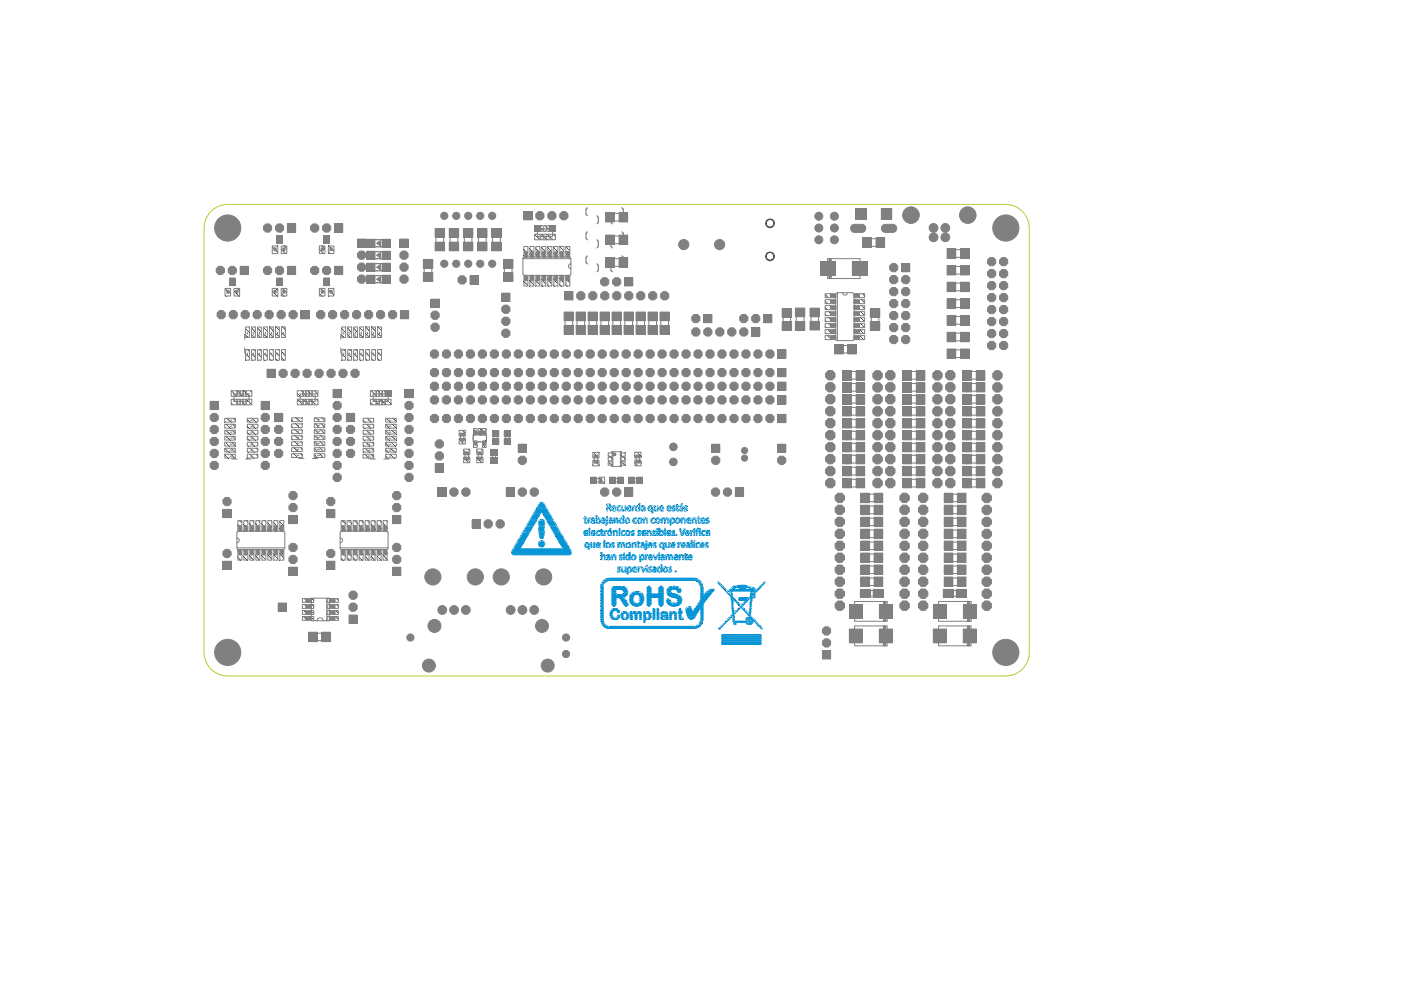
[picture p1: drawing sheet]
<svg xmlns="http://www.w3.org/2000/svg" width="297mm" height="210mm" viewBox="0 0 297 210" stroke-linecap="round" stroke-linejoin="round" font-family="sans-serif">
<g fill="#808080" stroke="#808080" stroke-width=".21">
<path d="M204.2 78.6h1.8v2h-1.8z"/>
<path d="M207 78.6h1.8v2h-1.8z"/>
<path d="M191.4 78.6h1.9v2h-1.9z"/>
<path d="M194.3 78.6h1.8v2h-1.8z"/>
<path d="M178.7 78.6h1.8v2h-1.8z"/>
<path d="M181.5 78.6h1.8v2h-1.8z"/>
<path d="M204.2 81.1h1.8v2h-1.8z"/>
<path d="M207 81.1h1.8v2h-1.8z"/>
<path d="M191.4 81.1h1.9v2h-1.9z"/>
<path d="M194.3 81.1h1.8v2h-1.8z"/>
<path d="M178.7 81.1h1.8v2h-1.8z"/>
<path d="M181.5 81.1h1.8v2h-1.8z"/>
<path d="M204.2 83.7h1.8v2h-1.8z"/>
<path d="M207 83.7h1.8v2h-1.8z"/>
<path d="M191.4 83.7h1.9v2h-1.9z"/>
<path d="M194.3 83.7h1.8v2h-1.8z"/>
<path d="M178.7 83.7h1.8v2h-1.8z"/>
<path d="M181.5 83.7h1.8v2h-1.8z"/>
<path d="M204.2 86.2h1.8v2h-1.8z"/>
<path d="M207 86.2h1.8v2h-1.8z"/>
<path d="M191.4 86.2h1.9v2h-1.9z"/>
<path d="M194.3 86.2h1.8v2h-1.8z"/>
<path d="M178.7 86.2h1.8v2h-1.8z"/>
<path d="M181.5 86.2h1.8v2h-1.8z"/>
<path d="M204.2 88.8h1.8v1.9h-1.8z"/>
<path d="M207 88.8h1.8v1.9h-1.8z"/>
<path d="M191.4 88.8h1.9v1.9h-1.9z"/>
<path d="M194.3 88.8h1.8v1.9h-1.8z"/>
<path d="M178.7 88.8h1.8v1.9h-1.8z"/>
<path d="M181.5 88.8h1.8v1.9h-1.8z"/>
<path d="M204.2 91.3h1.8v2h-1.8z"/>
<path d="M207 91.3h1.8v2h-1.8z"/>
<path d="M191.4 91.3h1.9v2h-1.9z"/>
<path d="M194.3 91.3h1.8v2h-1.8z"/>
<path d="M178.7 91.3h1.8v2h-1.8z"/>
<path d="M181.5 91.3h1.8v2h-1.8z"/>
<path d="M204.2 93.8h1.8v2h-1.8z"/>
<path d="M207 93.8h1.8v2h-1.8z"/>
<path d="M191.4 93.8h1.9v2h-1.9z"/>
<path d="M194.3 93.8h1.8v2h-1.8z"/>
<path d="M178.7 93.8h1.8v2h-1.8z"/>
<path d="M181.5 93.8h1.8v2h-1.8z"/>
<path d="M204.2 96.4h1.8v1.9h-1.8z"/>
<path d="M207 96.4h1.8v1.9h-1.8z"/>
<path d="M191.4 96.4h1.9v1.9h-1.9z"/>
<path d="M194.3 96.4h1.8v1.9h-1.8z"/>
<path d="M178.7 96.4h1.8v1.9h-1.8z"/>
<path d="M181.5 96.4h1.8v1.9h-1.8z"/>
<path d="M204.2 98.9h1.8v2h-1.8z"/>
<path d="M207 98.9h1.8v2h-1.8z"/>
<path d="M191.4 98.9h1.9v2h-1.9z"/>
<path d="M194.3 98.9h1.8v2h-1.8z"/>
<path d="M178.7 98.9h1.8v2h-1.8z"/>
<path d="M181.5 98.9h1.8v2h-1.8z"/>
<path d="M204.2 101.4h1.8v2h-1.8z"/>
<path d="M207 101.4h1.8v2h-1.8z"/>
<path d="M191.4 101.4h1.9v2h-1.9z"/>
<path d="M194.3 101.4h1.8v2h-1.8z"/>
<path d="M178.7 101.4h1.8v2h-1.8z"/>
<path d="M181.5 101.4h1.8v2h-1.8z"/>
<path d="M185.3 104.6h1.9v2h-1.9z"/>
<path d="M182.5 104.6h1.9v2h-1.9z"/>
<path d="M203 104.6h1.8v2h-1.8z"/>
<path d="M200.2 104.6h1.8v2h-1.8z"/>
<path d="M185.3 107.1h1.9v2h-1.9z"/>
<path d="M182.5 107.1h1.9v2h-1.9z"/>
<path d="M203 107.1h1.8v2h-1.8z"/>
<path d="M200.2 107.1h1.8v2h-1.8z"/>
<path d="M185.3 109.7h1.9v2h-1.9z"/>
<path d="M182.5 109.7h1.9v2h-1.9z"/>
<path d="M203 109.7h1.8v2h-1.8z"/>
<path d="M200.2 109.7h1.8v2h-1.8z"/>
<path d="M185.3 112.2h1.9v2h-1.9z"/>
<path d="M182.5 112.2h1.9v2h-1.9z"/>
<path d="M203 112.2h1.8v2h-1.8z"/>
<path d="M200.2 112.2h1.8v2h-1.8z"/>
<path d="M185.3 114.7h1.9v2h-1.9z"/>
<path d="M182.5 114.7h1.9v2h-1.9z"/>
<path d="M203 114.7h1.8v2h-1.8z"/>
<path d="M200.2 114.7h1.8v2h-1.8z"/>
<path d="M185.3 117.3h1.9v2h-1.9z"/>
<path d="M182.5 117.3h1.9v2h-1.9z"/>
<path d="M203 117.3h1.8v2h-1.8z"/>
<path d="M200.2 117.3h1.8v2h-1.8z"/>
<path d="M185.3 119.8h1.9v2h-1.9z"/>
<path d="M182.5 119.8h1.9v2h-1.9z"/>
<path d="M203 119.8h1.8v2h-1.8z"/>
<path d="M200.2 119.8h1.8v2h-1.8z"/>
<path d="M185.3 122.3h1.9v2h-1.9z"/>
<path d="M182.5 122.3h1.9v2h-1.9z"/>
<path d="M203 122.3h1.8v2h-1.8z"/>
<path d="M200.2 122.3h1.8v2h-1.8z"/>
<path d="M185.1 125h2.2v1.7h-2.2z"/>
<path d="M182.4 125h2.2v1.7h-2.2z"/>
<path d="M202.8 125h2.1v1.7h-2.1z"/>
<path d="M200 125h2.2v1.7h-2.2z"/>
<path d="M186.5 128.2h2.7v2.9h-2.7z"/>
<path d="M180.1 128.2h2.8v2.9h-2.8z"/>
<path d="M204.3 128.2h2.7v2.9h-2.7z"/>
<path d="M197.9 128.2h2.8v2.9h-2.8z"/>
<path d="M181.4 44.3h2.2v2.2h-2.2z"/>
<path d="M186.9 44.3h2.2v2.2h-2.2z"/>
<path d="M180.7 47.7l.4-.1h1.7a.87 .87 0 0 1 .8 .8 .87 .87 0 0 1-.8 .9h-1.7a.87 .87 0 0 1-.7-.7 .87 .87 0 0 1 .3-.9z"/>
<path d="M187 47.9l.6-.3h1.8a.87 .87 0 0 1 .7 .8 .87 .87 0 0 1-.7 .9h-1.8a.87 .87 0 0 1-.6-1.4z"/>
<path d="M185.7 50.4h1.9v2h-1.9z"/>
<path d="M182.9 50.4h1.8v2h-1.8z"/>
<path d="M200.8 52.8h1.8v2h-1.8z"/>
<path d="M203.6 52.8h1.9v2h-1.9z"/>
<path d="M200.8 56.3h1.8v2h-1.8z"/>
<path d="M203.6 56.3h1.9v2h-1.9z"/>
<path d="M200.8 59.8h1.8v2h-1.8z"/>
<path d="M203.6 59.8h1.9v2h-1.9z"/>
<path d="M200.8 63.4h1.8v2h-1.8z"/>
<path d="M203.6 63.4h1.9v2h-1.9z"/>
<path d="M200.8 66.9h1.8v2h-1.8z"/>
<path d="M203.6 66.9h1.9v2h-1.9z"/>
<path d="M200.8 70.5h1.8v2h-1.8z"/>
<path d="M203.6 70.5h1.9v2h-1.9z"/>
<path d="M200.8 74h1.8v2h-1.8z"/>
<path d="M203.6 74h1.9v2h-1.9z"/>
<path d="M191.2 55.9h1.7v1.7h-1.7z"/>
<path d="M77 88.7h2.2v.8h-2.2z"/>
<path d="M77 90h2.2v.8h-2.2z"/>
<path d="M77 91.2h2.2v.8h-2.2z"/>
<path d="M77 92.5h2.2v.8h-2.2z"/>
<path d="M77 93.8h2.2v.8h-2.2z"/>
<path d="M77 95h2.2v.8h-2.2z"/>
<path d="M77 96.3h2.2v.8h-2.2z"/>
<path d="M81.8 96.3h2.2v.8h-2.2z"/>
<path d="M81.8 95h2.2v.8h-2.2z"/>
<path d="M81.8 93.8h2.2v.8h-2.2z"/>
<path d="M81.8 92.5h2.2v.8h-2.2z"/>
<path d="M81.8 91.2h2.2v.8h-2.2z"/>
<path d="M81.8 90h2.2v.8h-2.2z"/>
<path d="M81.8 88.7h2.2v.8h-2.2z"/>
<path d="M61.8 88.6h2.3v.8h-2.3z"/>
<path d="M61.8 89.9h2.3v.8h-2.3z"/>
<path d="M61.8 91.1h2.3v.8h-2.3z"/>
<path d="M61.8 92.4h2.3v.8h-2.3z"/>
<path d="M61.8 93.7h2.3v.8h-2.3z"/>
<path d="M61.8 94.9h2.3v.8h-2.3z"/>
<path d="M61.8 96.2h2.3v.8h-2.3z"/>
<path d="M66.6 96.2h2.3v.8h-2.3z"/>
<path d="M66.6 94.9h2.3v.8h-2.3z"/>
<path d="M66.6 93.7h2.3v.8h-2.3z"/>
<path d="M66.6 92.4h2.3v.8h-2.3z"/>
<path d="M66.6 91.1h2.3v.8h-2.3z"/>
<path d="M66.6 89.9h2.3v.8h-2.3z"/>
<path d="M66.6 88.6h2.3v.8h-2.3z"/>
<path d="M47.6 88.7h2.3v.8h-2.3z"/>
<path d="M47.6 90h2.3v.8h-2.3z"/>
<path d="M47.6 91.2h2.3v.8h-2.3z"/>
<path d="M47.6 92.5h2.3v.8h-2.3z"/>
<path d="M47.6 93.8h2.3v.8h-2.3z"/>
<path d="M47.6 95h2.3v.8h-2.3z"/>
<path d="M47.6 96.3h2.3v.8h-2.3z"/>
<path d="M52.4 96.3h2.3v.8h-2.3z"/>
<path d="M52.4 95h2.3v.8h-2.3z"/>
<path d="M52.4 93.8h2.3v.8h-2.3z"/>
<path d="M52.4 92.5h2.3v.8h-2.3z"/>
<path d="M52.4 91.2h2.3v.8h-2.3z"/>
<path d="M52.4 90h2.3v.8h-2.3z"/>
<path d="M52.4 88.7h2.3v.8h-2.3z"/>
<path d="M85.9 82.6h1.7v1.7h-1.7z"/>
<path d="M70.6 82.6h1.7v1.7h-1.7z"/>
<path d="M80.1 69.3h.8v2.3h-.8z"/>
<path d="M78.8 69.3h.8v2.3h-.8z"/>
<path d="M77.5 69.3h.8v2.3h-.8z"/>
<path d="M76.3 69.3h.8v2.3h-.8z"/>
<path d="M75 69.3h.8v2.3h-.8z"/>
<path d="M73.7 69.3h.8v2.3h-.8z"/>
<path d="M72.5 69.3h.8v2.3h-.8z"/>
<path d="M72.5 74.1h.8v2.3h-.8z"/>
<path d="M73.7 74.1h.8v2.3h-.8z"/>
<path d="M75 74.1h.8v2.3h-.8z"/>
<path d="M76.3 74.1h.8v2.3h-.8z"/>
<path d="M77.5 74.1h.8v2.3h-.8z"/>
<path d="M78.8 74.1h.8v2.3h-.8z"/>
<path d="M80.1 74.1h.8v2.3h-.8z"/>
<path d="M59.7 69.3h.8v2.3h-.8z"/>
<path d="M58.4 69.3h.8v2.3h-.8z"/>
<path d="M57.1 69.3h.9v2.3h-.9z"/>
<path d="M55.9 69.3h.8v2.3h-.8z"/>
<path d="M54.6 69.3h.8v2.3h-.8z"/>
<path d="M53.3 69.3h.8v2.3h-.8z"/>
<path d="M52.1 69.3h.8v2.3h-.8z"/>
<path d="M52.1 74.1h.8v2.3h-.8z"/>
<path d="M53.3 74.1h.8v2.3h-.8z"/>
<path d="M54.6 74.1h.8v2.3h-.8z"/>
<path d="M55.9 74.1h.8v2.3h-.8z"/>
<path d="M57.1 74.1h.9v2.3h-.9z"/>
<path d="M58.4 74.1h.8v2.3h-.8z"/>
<path d="M59.7 74.1h.8v2.3h-.8z"/>
<path d="M84.9 65.8h1.7v1.8h-1.7z"/>
<path d="M63.8 65.8h1.8v1.8h-1.8z"/>
<path d="M56.6 78.3h1.8v1.7h-1.8z"/>
<path d="M72.3 116.5h.9v2.3h-.9z"/>
<path d="M72.3 110.4h.9v2.2h-.9z"/>
<path d="M73.6 116.5h.8v2.3h-.8z"/>
<path d="M74.9 116.5h.8v2.3h-.8z"/>
<path d="M73.6 110.4h.8v2.2h-.8z"/>
<path d="M74.9 110.4h.8v2.2h-.8z"/>
<path d="M76.1 116.5h.9v2.3h-.9z"/>
<path d="M76.1 110.4h.9v2.2h-.9z"/>
<path d="M77.4 116.5h.9v2.3h-.9z"/>
<path d="M77.4 110.4h.9v2.2h-.9z"/>
<path d="M78.7 116.5h.8v2.3h-.8z"/>
<path d="M79.9 116.5h.9v2.3h-.9z"/>
<path d="M78.7 110.4h.8v2.2h-.8z"/>
<path d="M79.9 110.4h.9v2.2h-.9z"/>
<path d="M81.2 116.5h.9v2.3h-.9z"/>
<path d="M81.2 110.4h.9v2.2h-.9z"/>
<path d="M50.4 116.5h.9v2.3h-.9z"/>
<path d="M50.4 110.4h.9v2.2h-.9z"/>
<path d="M51.7 116.5h.9v2.3h-.9z"/>
<path d="M53 116.5h.8v2.3h-.8z"/>
<path d="M51.7 110.4h.9v2.2h-.9z"/>
<path d="M53 110.4h.8v2.2h-.8z"/>
<path d="M54.3 116.5h.8v2.3h-.8z"/>
<path d="M54.3 110.4h.8v2.2h-.8z"/>
<path d="M55.5 116.5h.9v2.3h-.9z"/>
<path d="M55.5 110.4h.9v2.2h-.9z"/>
<path d="M56.8 116.5h.8v2.3h-.8z"/>
<path d="M58.1 116.5h.8v2.3h-.8z"/>
<path d="M56.8 110.4h.8v2.2h-.8z"/>
<path d="M58.1 110.4h.8v2.2h-.8z"/>
<path d="M59.3 116.5h.9v2.3h-.9z"/>
<path d="M59.3 110.4h.9v2.2h-.9z"/>
<path d="M73.4 87.7h1.8v1.7h-1.8z"/>
<path d="M58.2 87.7h1.7v1.7h-1.7z"/>
<path d="M44.6 85.1h1.7v1.7h-1.7z"/>
<path d="M83.2 120.3h1.8v1.7h-1.8z"/>
<path d="M83.2 109.3h1.8v1.7h-1.8z"/>
<path d="M61.3 120.3h1.7v1.7h-1.7z"/>
<path d="M61.3 109.3h1.7v1.7h-1.7z"/>
<path d="M69.3 119h1.7v1.7h-1.7z"/>
<path d="M69.3 108h1.7v1.7h-1.7z"/>
<path d="M47.3 119h1.7v1.7h-1.7z"/>
<path d="M47.3 108h1.7v1.7h-1.7z"/>
<path d="M84.8 50.7h1.7v1.7h-1.7z"/>
<path d="M75.8 50.7h1.7v1.7h-1.7z"/>
<path d="M81 50.7h1.7v1.7h-1.7z"/>
<path d="M77.8 50.7h1.7v1.7h-1.7z"/>
<path d="M81 53.3h1.7v1.7h-1.7z"/>
<path d="M77.8 53.3h1.7v1.7h-1.7z"/>
<path d="M81 55.8h1.7v1.7h-1.7z"/>
<path d="M77.8 55.8h1.7v1.7h-1.7z"/>
<path d="M81 58.4h1.7v1.6h-1.7z"/>
<path d="M77.8 58.4h1.7v1.6h-1.7z"/>
<path d="M68.7 50h1.1v1.6h-1.1z"/>
<path d="M69.6 52.2h1.2v1.6h-1.2z"/>
<path d="M67.7 52.2h1.2v1.6h-1.2z"/>
<path d="M58.7 50h1.2v1.6h-1.2z"/>
<path d="M59.6 52.2h1.2v1.6h-1.2z"/>
<path d="M57.7 52.2h1.2v1.6h-1.2z"/>
<path d="M68.7 58.9h1.1v1.7h-1.1z"/>
<path d="M69.6 61.2h1.2v1.6h-1.2z"/>
<path d="M67.7 61.2h1.2v1.6h-1.2z"/>
<path d="M58.7 58.9h1.2v1.7h-1.2z"/>
<path d="M59.6 61.2h1.2v1.6h-1.2z"/>
<path d="M57.7 61.2h1.2v1.6h-1.2z"/>
<path d="M48.7 58.9h1.1v1.7h-1.1z"/>
<path d="M49.6 61.2h1.2v1.6h-1.2z"/>
<path d="M47.7 61.2h1.2v1.6h-1.2z"/>
<path d="M70.9 56.5h1.8v1.7h-1.8z"/>
<path d="M60.9 56.5h1.8v1.7h-1.8z"/>
<path d="M50.9 56.5h1.8v1.7h-1.8z"/>
<path d="M70.9 47.5h1.8v1.7h-1.8z"/>
<path d="M60.9 47.5h1.8v1.7h-1.8z"/>
<path d="M69.3 129.5h2.4v.8h-2.4z"/>
<path d="M64.1 129.5h2.4v.8h-2.4z"/>
<path d="M69.3 130.7h2.4v.8h-2.4z"/>
<path d="M69.3 128.2h2.4v.8h-2.4z"/>
<path d="M69.3 126.9h2.4v.8h-2.4z"/>
<path d="M64.1 130.7h2.4v.8h-2.4z"/>
<path d="M64.1 128.2h2.4v.8h-2.4z"/>
<path d="M64.1 126.9h2.4v.8h-2.4z"/>
<path d="M65.5 134h1.8v2h-1.8z"/>
<path d="M68.3 134h1.8v2h-1.8z"/>
<path d="M74 130.4h1.7v1.7h-1.7z"/>
<path d="M59 127.9h1.7v1.7h-1.7z"/>
<path d="M55.4 85.1h1.7v1.7h-1.7z"/>
<path d="M174.4 138h1.7v1.7h-1.7z"/>
<path d="M155.9 103.5h1.7v1.7h-1.7z"/>
<path d="M100.1 110.2h1.7v1.8h-1.7z"/>
<path d="M107.3 103.5h1.8v1.7h-1.8z"/>
<path d="M92.8 103.5h1.8v1.7h-1.8z"/>
<path d="M164.9 94.2h1.7v1.7h-1.7z"/>
<path d="M131.5 97.9h1v.7h-1z"/>
<path d="M131.5 97h1v.7h-1z"/>
<path d="M131.5 96h1v.8h-1z"/>
<path d="M128.9 96h1.1v.8h-1.1z"/>
<path d="M128.9 97h1.1v.7h-1.1z"/>
<path d="M128.9 97.9h1.1v.7h-1.1z"/>
<path d="M132.4 103.5h1.8v1.7h-1.8z"/>
<path d="M125.7 97.6h1.3v1.2h-1.3z"/>
<path d="M125.7 95.9h1.3v1.2h-1.3z"/>
<path d="M134.6 95.9h1.3v1.2h-1.3z"/>
<path d="M134.6 97.6h1.3v1.2h-1.3z"/>
<path d="M133.3 101.2h1.2v1.3h-1.2z"/>
<path d="M135 101.2h1.2v1.3h-1.2z"/>
<path d="M150.9 94.2h1.7v1.7h-1.7z"/>
<path d="M109.9 94.2h1.7v1.7h-1.7z"/>
<path d="M164.9 87.9h1.7v1.7h-1.7z"/>
<path d="M164.9 83.9h1.7v1.8h-1.7z"/>
<path d="M164.9 81h1.7v1.8h-1.7z"/>
<path d="M164.9 78.1h1.7v1.8h-1.7z"/>
<path d="M164.9 74.2h1.7v1.7h-1.7z"/>
<path d="M161.9 66.7h1.7v1.7h-1.7z"/>
<path d="M149.2 66.7h1.7v1.7h-1.7z"/>
<path d="M174.9 62.3h2.3v.8h-2.3z"/>
<path d="M181.1 62.3h2.2v.8h-2.2z"/>
<path d="M174.9 63.5h2.3v.9h-2.3z"/>
<path d="M174.9 64.8h2.3v.9h-2.3z"/>
<path d="M181.1 63.5h2.2v.9h-2.2z"/>
<path d="M181.1 64.8h2.2v.9h-2.2z"/>
<path d="M174.9 66.1h2.3v.8h-2.3z"/>
<path d="M181.1 66.1h2.2v.8h-2.2z"/>
<path d="M174.9 67.4h2.3v.8h-2.3z"/>
<path d="M181.1 67.4h2.2v.8h-2.2z"/>
<path d="M174.9 68.6h2.3v.9h-2.3z"/>
<path d="M174.9 69.9h2.3v.8h-2.3z"/>
<path d="M181.1 68.6h2.2v.9h-2.2z"/>
<path d="M181.1 69.9h2.2v.8h-2.2z"/>
<path d="M174.9 71.2h2.3v.8h-2.3z"/>
<path d="M181.1 71.2h2.2v.8h-2.2z"/>
<path d="M104.2 48.5h2v1.8h-2z"/>
<path d="M104.2 51.4h2v1.8h-2z"/>
<path d="M101.3 48.5h2v1.8h-2z"/>
<path d="M101.3 51.4h2v1.8h-2z"/>
<path d="M106.8 55h2v1.8h-2z"/>
<path d="M106.8 57.8h2v1.9h-2z"/>
<path d="M89.8 55h2v1.8h-2z"/>
<path d="M89.8 57.8h2v1.9h-2z"/>
<path d="M98.3 51.4h1.9v1.8h-1.9z"/>
<path d="M98.3 48.5h1.9v1.8h-1.9z"/>
<path d="M92.3 48.5h2v1.8h-2z"/>
<path d="M92.3 51.4h2v1.8h-2z"/>
<path d="M95.2 48.5h2v1.8h-2z"/>
<path d="M95.2 51.4h2v1.8h-2z"/>
<path d="M120 52.3h.8v2.2h-.8z"/>
<path d="M120 58.4h.8v2.2h-.8z"/>
<path d="M118.7 52.3h.8v2.2h-.8z"/>
<path d="M117.4 52.3h.9v2.2h-.9z"/>
<path d="M118.7 58.4h.8v2.2h-.8z"/>
<path d="M117.4 58.4h.9v2.2h-.9z"/>
<path d="M116.2 52.3h.8v2.2h-.8z"/>
<path d="M116.2 58.4h.8v2.2h-.8z"/>
<path d="M114.9 52.3h.8v2.2h-.8z"/>
<path d="M114.9 58.4h.8v2.2h-.8z"/>
<path d="M113.6 52.3h.9v2.2h-.9z"/>
<path d="M112.4 52.3h.8v2.2h-.8z"/>
<path d="M113.6 58.4h.9v2.2h-.9z"/>
<path d="M112.4 58.4h.8v2.2h-.8z"/>
<path d="M111.1 52.3h.8v2.2h-.8z"/>
<path d="M111.1 58.4h.8v2.2h-.8z"/>
<path d="M139.9 66.2h2v1.8h-2z"/>
<path d="M139.9 69h2v1.8h-2z"/>
<path d="M137.4 66.2h2v1.8h-2z"/>
<path d="M137.4 69h2v1.8h-2z"/>
<path d="M134.9 66.2h1.9v1.8h-1.9z"/>
<path d="M134.9 69h1.9v1.8h-1.9z"/>
<path d="M132.3 66.2h2v1.8h-2z"/>
<path d="M132.3 69h2v1.8h-2z"/>
<path d="M129.8 66.2h2v1.8h-2z"/>
<path d="M129.8 69h2v1.8h-2z"/>
<path d="M127.2 66.2h2v1.8h-2z"/>
<path d="M127.2 69h2v1.8h-2z"/>
<path d="M124.7 66.2h2v1.8h-2z"/>
<path d="M124.7 69h2v1.8h-2z"/>
<path d="M122.2 66.2h1.9v1.8h-1.9z"/>
<path d="M122.2 69h1.9v1.8h-1.9z"/>
<path d="M119.6 66.2h2v1.8h-2z"/>
<path d="M119.6 69h2v1.8h-2z"/>
<path d="M119.7 61.8h1.8v1.8h-1.8z"/>
<path d="M131.3 54.7h1.8v1.9h-1.8z"/>
<path d="M128.4 54.7h1.8v1.9h-1.8z"/>
<path d="M131.3 49.8h1.8v2h-1.8z"/>
<path d="M128.4 49.8h1.8v2h-1.8z"/>
<path d="M131.3 45.1h1.8v2h-1.8z"/>
<path d="M128.4 45.1h1.8v2h-1.8z"/>
<path d="M132.4 58.9h1.8v1.7h-1.8z"/>
<path d="M111.1 44.9h1.7v1.7h-1.7z"/>
<path d="M99.7 58.5h1.7v1.7h-1.7z"/>
<path d="M91.4 63.4h1.7v1.8h-1.7z"/>
<path d="M106.4 62.2h1.7v1.7h-1.7z"/>
<path d="M159.4 69.5h1.7v1.7h-1.7z"/>
<path d="M184.5 65.4h2v1.8h-2z"/>
<path d="M184.5 68.2h2v1.9h-2z"/>
<path d="M171.7 65.3h2v1.9h-2z"/>
<path d="M171.7 68.1h2v1.9h-2z"/>
<path d="M176.9 73h1.9v2h-1.9z"/>
<path d="M179.7 73h1.8v2h-1.8z"/>
<path d="M165.8 68.2h2v1.9h-2z"/>
<path d="M165.8 65.4h2v1.8h-2z"/>
<path d="M174 55.5h3.1v2.9h-3.1z"/>
<path d="M180.7 55.5h3.2v2.9h-3.2z"/>
<path d="M168.6 65.3h2v1.8h-2z"/>
<path d="M168.6 68.2h2v1.8h-2z"/>
<path d="M80.4 82.8h.6v1.2h-.6z"/>
<path d="M79.8 82.8h.5v1.2h-.5z"/>
<path d="M81.1 82.8h.5v1.2h-.5z"/>
<path d="M81.7 82.8h1.2v1.2h-1.2z"/>
<path d="M78.5 82.8h1.2v1.2h-1.2z"/>
<path d="M80.4 84.6h.6v1.2h-.6z"/>
<path d="M81.1 84.6h.5v1.2h-.5z"/>
<path d="M79.8 84.6h.5v1.2h-.5z"/>
<path d="M78.5 84.6h1.2v1.2h-1.2z"/>
<path d="M81.7 84.6h1.2v1.2h-1.2z"/>
<path d="M64.9 82.8h.6v1.2h-.6z"/>
<path d="M64.3 82.8h.6v1.2h-.6z"/>
<path d="M65.6 82.8h.5v1.2h-.5z"/>
<path d="M66.2 82.8h1.2v1.2h-1.2z"/>
<path d="M63 82.8h1.2v1.2h-1.2z"/>
<path d="M64.9 84.6h.6v1.2h-.6z"/>
<path d="M65.6 84.6h.5v1.2h-.5z"/>
<path d="M64.3 84.6h.6v1.2h-.6z"/>
<path d="M63 84.6h1.2v1.2h-1.2z"/>
<path d="M66.2 84.6h1.2v1.2h-1.2z"/>
<path d="M50.9 82.8h.6v1.2h-.6z"/>
<path d="M50.3 82.8h.6v1.2h-.6z"/>
<path d="M51.6 82.8h.5v1.2h-.5z"/>
<path d="M52.2 82.8h1.2v1.2h-1.2z"/>
<path d="M49 82.8h1.2v1.2h-1.2z"/>
<path d="M50.9 84.6h.6v1.2h-.6z"/>
<path d="M51.6 84.6h.5v1.2h-.5z"/>
<path d="M50.3 84.6h.6v1.2h-.6z"/>
<path d="M49 84.6h1.2v1.2h-1.2z"/>
<path d="M52.2 84.6h1.2v1.2h-1.2z"/>
<path d="M115.3 47.9h.5v1.1h-.5z"/>
<path d="M114.6 47.9h.6v1.1h-.6z"/>
<path d="M115.9 47.9h.6v1.1h-.6z"/>
<path d="M116.6 47.9h1.2v1.1h-1.2z"/>
<path d="M113.3 47.9h1.2v1.1h-1.2z"/>
<path d="M115.3 49.7h.5v1.1h-.5z"/>
<path d="M115.9 49.7h.6v1.1h-.6z"/>
<path d="M114.6 49.7h.6v1.1h-.6z"/>
<path d="M113.3 49.7h1.2v1.1h-1.2z"/>
<path d="M116.6 49.7h1.2v1.1h-1.2z"/>
<path d="M104.4 93.1h1.3v1.2h-1.3z"/>
<path d="M104.4 91.4h1.3v1.2h-1.3z"/>
<path d="M102.3 90.9h.8v1.4h-.8z"/>
<path d="M101.3 90.9h.8v1.4h-.8z"/>
<path d="M100.4 90.9h.8v1.4h-.8z"/>
<path d="M100.4 93.5h.8v1.4h-.8z"/>
<path d="M102.3 93.5h.8v1.4h-.8z"/>
<path d="M106.9 93.1h1.3v1.2h-1.3z"/>
<path d="M106.9 91.4h1.3v1.2h-1.3z"/>
<path d="M97.3 91.2h1.4v1.2h-1.4z"/>
<path d="M97.3 92.9h1.4v1.2h-1.4z"/>
<path d="M98.3 96.9h1.3v1.2h-1.3z"/>
<path d="M98.3 95.2h1.3v1.2h-1.3z"/>
<path d="M101.1 96.9h1.3v1.2h-1.3z"/>
<path d="M101.1 95.2h1.3v1.2h-1.3z"/>
<path d="M104.1 97h1.3v1.2h-1.3z"/>
<path d="M104.1 95.3h1.3v1.2h-1.3z"/>
<path d="M92.3 98.3h1.7v1.8h-1.7z"/>
<path d="M125.3 101.2h1.2v1.3h-1.2z"/>
<path d="M127 101.2h1.2v1.3h-1.2z"/>
<path d="M129.3 101.2h1.2v1.3h-1.2z"/>
<path d="M131 101.2h1.2v1.3h-1.2z"/>
<path d="M186.4 133.4h2.8v2.9h-2.8z"/>
<path d="M180.1 133.4h2.7v2.9h-2.7z"/>
<path d="M204.2 133.4h2.8v2.9h-2.8z"/>
<path d="M197.9 133.4h2.7v2.9h-2.7z"/>
<path d="M207.4 78.7h.8v1.8h-.8z"/>
<path d="M204.8 78.7h.7v1.8h-.7z"/>
<path d="M194.7 78.7h.8v1.8h-.8z"/>
<path d="M192.1 78.7h.7v1.8h-.7z"/>
<path d="M181.9 78.7h.8v1.8h-.8z"/>
<path d="M179.3 78.7h.7v1.8h-.7z"/>
<path d="M207.4 81.2h.8v1.8h-.8z"/>
<path d="M204.8 81.2h.7v1.8h-.7z"/>
<path d="M194.7 81.3h.8v1.7h-.8z"/>
<path d="M192.1 81.3h.7v1.7h-.7z"/>
<path d="M181.9 81.3h.8v1.7h-.8z"/>
<path d="M179.3 81.3h.7v1.7h-.7z"/>
<path d="M207.4 83.8h.8v1.7h-.8z"/>
<path d="M204.8 83.8h.7v1.7h-.7z"/>
<path d="M194.7 83.8h.8v1.7h-.8z"/>
<path d="M192.1 83.8h.7v1.7h-.7z"/>
<path d="M181.9 83.8h.8v1.7h-.8z"/>
<path d="M179.3 83.8h.7v1.7h-.7z"/>
<path d="M207.4 86.3h.8v1.8h-.8z"/>
<path d="M204.8 86.3h.7v1.8h-.7z"/>
<path d="M194.7 86.3h.8v1.8h-.8z"/>
<path d="M192.1 86.3h.7v1.8h-.7z"/>
<path d="M181.9 86.3h.8v1.8h-.8z"/>
<path d="M179.3 86.3h.7v1.8h-.7z"/>
<path d="M207.4 88.9h.8v1.7h-.8z"/>
<path d="M204.8 88.9h.7v1.7h-.7z"/>
<path d="M194.7 88.9h.8v1.7h-.8z"/>
<path d="M192.1 88.9h.7v1.7h-.7z"/>
<path d="M181.9 88.9h.8v1.7h-.8z"/>
<path d="M179.3 88.9h.7v1.7h-.7z"/>
<path d="M207.4 91.4h.8v1.7h-.8z"/>
<path d="M204.8 91.4h.7v1.7h-.7z"/>
<path d="M194.7 91.4h.8v1.7h-.8z"/>
<path d="M192.1 91.4h.7v1.7h-.7z"/>
<path d="M181.9 91.4h.8v1.7h-.8z"/>
<path d="M179.3 91.4h.7v1.7h-.7z"/>
<path d="M207.4 93.9h.8v1.8h-.8z"/>
<path d="M204.8 93.9h.7v1.8h-.7z"/>
<path d="M194.7 93.9h.8v1.8h-.8z"/>
<path d="M192.1 93.9h.7v1.8h-.7z"/>
<path d="M181.9 93.9h.8v1.8h-.8z"/>
<path d="M179.3 93.9h.7v1.8h-.7z"/>
<path d="M207.4 96.5h.8v1.7h-.8z"/>
<path d="M204.8 96.5h.7v1.7h-.7z"/>
<path d="M194.7 96.5h.8v1.7h-.8z"/>
<path d="M192.1 96.5h.7v1.7h-.7z"/>
<path d="M181.9 96.5h.8v1.7h-.8z"/>
<path d="M179.3 96.5h.7v1.7h-.7z"/>
<path d="M207.4 99h.8v1.8h-.8z"/>
<path d="M204.8 99h.7v1.8h-.7z"/>
<path d="M194.7 99h.8v1.8h-.8z"/>
<path d="M192.1 99h.7v1.8h-.7z"/>
<path d="M181.9 99h.8v1.8h-.8z"/>
<path d="M179.3 99h.7v1.8h-.7z"/>
<path d="M207.4 101.6h.8v1.7h-.8z"/>
<path d="M204.8 101.6h.7v1.7h-.7z"/>
<path d="M194.7 101.6h.8v1.7h-.8z"/>
<path d="M192.1 101.6h.7v1.7h-.7z"/>
<path d="M181.9 101.6h.8v1.7h-.8z"/>
<path d="M179.3 101.6h.7v1.7h-.7z"/>
<path d="M183.6 50.6h.7v1.7h-.7z"/>
<path d="M186.2 50.6h.7v1.7h-.7z"/>
<path d="M204.1 52.9h.7v1.7h-.7z"/>
<path d="M201.5 52.9h.7v1.7h-.7z"/>
<path d="M204.1 56.4h.7v1.8h-.7z"/>
<path d="M201.5 56.4h.7v1.8h-.7z"/>
<path d="M204.1 60h.7v1.7h-.7z"/>
<path d="M201.5 60h.7v1.7h-.7z"/>
<path d="M204.1 63.5h.7v1.7h-.7z"/>
<path d="M201.5 63.5h.7v1.7h-.7z"/>
<path d="M204.1 67.1h.7v1.7h-.7z"/>
<path d="M201.5 67.1h.7v1.7h-.7z"/>
<path d="M204.1 70.6h.7v1.7h-.7z"/>
<path d="M201.5 70.6h.7v1.7h-.7z"/>
<path d="M204.1 74.1h.7v1.8h-.7z"/>
<path d="M201.5 74.1h.7v1.8h-.7z"/>
<path d="M104.4 51.8h1.7v.7h-1.7z"/>
<path d="M104.4 49.2h1.7v.7h-1.7z"/>
<path d="M101.4 51.8h1.7v.7h-1.7z"/>
<path d="M101.4 49.2h1.7v.7h-1.7z"/>
<path d="M106.9 58.3h1.7v.7h-1.7z"/>
<path d="M106.9 55.7h1.7v.7h-1.7z"/>
<path d="M89.9 58.3h1.7v.7h-1.7z"/>
<path d="M89.9 55.7h1.7v.7h-1.7z"/>
<path d="M98.4 49.2h1.7v.7h-1.7z"/>
<path d="M98.4 51.8h1.7v.7h-1.7z"/>
<path d="M92.4 51.8h1.7v.7h-1.7z"/>
<path d="M92.4 49.2h1.7v.7h-1.7z"/>
<path d="M95.4 51.8h1.7v.7h-1.7z"/>
<path d="M95.4 49.2h1.7v.7h-1.7z"/>
<path d="M140.1 69.4h1.7v.8h-1.7z"/>
<path d="M140.1 66.8h1.7v.7h-1.7z"/>
<path d="M137.5 69.4h1.8v.8h-1.8z"/>
<path d="M137.5 66.8h1.8v.7h-1.8z"/>
<path d="M135 69.4h1.7v.8h-1.7z"/>
<path d="M135 66.8h1.7v.7h-1.7z"/>
<path d="M132.4 69.4h1.8v.8h-1.8z"/>
<path d="M132.4 66.8h1.8v.7h-1.8z"/>
<path d="M129.9 69.4h1.7v.8h-1.7z"/>
<path d="M129.9 66.8h1.7v.7h-1.7z"/>
<path d="M127.4 69.4h1.7v.8h-1.7z"/>
<path d="M127.4 66.8h1.7v.7h-1.7z"/>
<path d="M124.8 69.4h1.8v.8h-1.8z"/>
<path d="M124.8 66.8h1.8v.7h-1.8z"/>
<path d="M122.3 69.4h1.7v.8h-1.7z"/>
<path d="M122.3 66.8h1.7v.7h-1.7z"/>
<path d="M119.7 69.4h1.8v.8h-1.8z"/>
<path d="M119.7 66.8h1.8v.7h-1.8z"/>
<path d="M129.1 54.8h.7v1.7h-.7z"/>
<path d="M131.7 54.8h.7v1.7h-.7z"/>
<path d="M129.1 50h.7v1.7h-.7z"/>
<path d="M131.7 50h.7v1.7h-.7z"/>
<path d="M129.1 45.2h.7v1.7h-.7z"/>
<path d="M131.7 45.2h.7v1.7h-.7z"/>
<path d="M168.8 68.6h1.7v.7h-1.7z"/>
<path d="M168.8 66h1.7v.7h-1.7z"/>
<path d="M185.8 104.7h.7v1.7h-.7z"/>
<path d="M183.1 104.7h.8v1.7h-.8z"/>
<path d="M203.5 104.7h.7v1.7h-.7z"/>
<path d="M200.8 104.7h.7v1.7h-.7z"/>
<path d="M185.8 107.3h.7v1.7h-.7z"/>
<path d="M183.1 107.3h.8v1.7h-.8z"/>
<path d="M203.5 107.3h.7v1.7h-.7z"/>
<path d="M200.8 107.3h.7v1.7h-.7z"/>
<path d="M185.8 109.8h.7v1.7h-.7z"/>
<path d="M183.1 109.8h.8v1.7h-.8z"/>
<path d="M203.5 109.8h.7v1.7h-.7z"/>
<path d="M200.8 109.8h.7v1.7h-.7z"/>
<path d="M185.8 112.3h.7v1.7h-.7z"/>
<path d="M183.1 112.4h.8v1.6h-.8z"/>
<path d="M203.5 112.3h.7v1.7h-.7z"/>
<path d="M200.8 112.4h.7v1.6h-.7z"/>
<path d="M185.8 114.9h.7v1.7h-.7z"/>
<path d="M183.1 114.9h.8v1.7h-.8z"/>
<path d="M203.5 114.9h.7v1.7h-.7z"/>
<path d="M200.8 114.9h.7v1.7h-.7z"/>
<path d="M185.8 117.4h.7v1.7h-.7z"/>
<path d="M183.1 117.4h.8v1.7h-.8z"/>
<path d="M203.5 117.4h.7v1.7h-.7z"/>
<path d="M200.8 117.4h.7v1.7h-.7z"/>
<path d="M185.8 120h.7v1.6h-.7z"/>
<path d="M183.1 120h.8v1.6h-.8z"/>
<path d="M203.5 120h.7v1.6h-.7z"/>
<path d="M200.8 120h.7v1.6h-.7z"/>
<path d="M185.8 122.5h.7v1.7h-.7z"/>
<path d="M183.1 122.5h.8v1.7h-.8z"/>
<path d="M203.5 122.5h.7v1.7h-.7z"/>
<path d="M200.8 122.5h.7v1.7h-.7z"/>
<path d="M183.3 125.2h.1v1.2h-.1z"/>
<path d="M186.3 125.2h.2v1.2h-.2z"/>
<path d="M185.7 125.2h.2v1.2h-.2z"/>
<path d="M200.9 125.2h.1v1.2h-.1z"/>
<path d="M203.9 125.2h.1v1.2h-.1z"/>
<path d="M203.3 125.2h.3v1.2h-.3z"/>
<path d="M181 128.4h.2v2.4h-.2z"/>
<path d="M188.2 128.4h.1v2.4h-.1z"/>
<path d="M187.3 127.5h.5v4.2h-.5z"/>
<path d="M198.8 128.4h.2v2.4h-.2z"/>
<path d="M206 128.4h.1v2.4h-.1z"/>
<path d="M205.1 127.5h.5v4.2h-.5z"/>
<path d="M76.3 111.5h.5v1.1h-.5z"/>
<path d="M72.5 116.5h.5v1.2h-.5z"/>
<path d="M73.8 116.5h.5v1.2h-.5z"/>
<path d="M75 116.5h.5v1.1h-.5z"/>
<path d="M76.3 116.5h.5v1.2h-.5z"/>
<path d="M75 111.5h.5v1.1h-.5z"/>
<path d="M73.8 111.5h.5v1.1h-.5z"/>
<path d="M72.5 111.5h.5v1.1h-.5z"/>
<path d="M77.6 116.5h.5v1.2h-.5z"/>
<path d="M78.8 116.5h.6v1.2h-.6z"/>
<path d="M80.1 116.5h.5v1.2h-.5z"/>
<path d="M81.4 116.5h.5v1.2h-.5z"/>
<path d="M77.6 111.5h.5v1.1h-.5z"/>
<path d="M78.8 111.5h.6v1.1h-.6z"/>
<path d="M80.1 111.5h.5v1.1h-.5z"/>
<path d="M81.4 111.5h.5v1.1h-.5z"/>
<path d="M54.4 111.5h.5v1.1h-.5z"/>
<path d="M50.6 116.5h.5v1.2h-.5z"/>
<path d="M51.9 116.5h.5v1.2h-.5z"/>
<path d="M53.1 116.5h.6v1.1h-.6z"/>
<path d="M54.4 116.5h.5v1.2h-.5z"/>
<path d="M53.1 111.5h.6v1.1h-.6z"/>
<path d="M51.9 111.5h.5v1.1h-.5z"/>
<path d="M50.6 111.5h.5v1.1h-.5z"/>
<path d="M55.7 116.5h.5v1.2h-.5z"/>
<path d="M57 116.5h.5v1.2h-.5z"/>
<path d="M58.2 116.5h.5v1.2h-.5z"/>
<path d="M59.5 116.5h.5v1.2h-.5z"/>
<path d="M55.7 111.5h.5v1.1h-.5z"/>
<path d="M57 111.5h.5v1.1h-.5z"/>
<path d="M58.2 111.5h.5v1.1h-.5z"/>
<path d="M59.5 111.5h.5v1.1h-.5z"/>
<path d="M69 50.5h.5v.6h-.5z"/>
<path d="M70 52.6h.4v.5h-.4z"/>
<path d="M68.1 52.6h.5v.5h-.5z"/>
<path d="M59 50.5h.5v.6h-.5z"/>
<path d="M60 52.6h.4v.5h-.4z"/>
<path d="M58.1 52.6h.4v.5h-.4z"/>
<path d="M69 59.5h.5v.6h-.5z"/>
<path d="M70 61.6h.4v.5h-.4z"/>
<path d="M68.1 61.6h.5v.5h-.5z"/>
<path d="M59 59.5h.5v.6h-.5z"/>
<path d="M60 61.6h.4v.5h-.4z"/>
<path d="M58.1 61.6h.4v.5h-.4z"/>
<path d="M49 59.5h.5v.6h-.5z"/>
<path d="M50 61.6h.4v.5h-.4z"/>
<path d="M48.1 61.6h.5v.5h-.5z"/>
<path d="M69.9 130.9h1.1v.5h-1.1z"/>
<path d="M69.9 129.6h1.1v.5h-1.1z"/>
<path d="M69.9 128.3h1.1v.5h-1.1z"/>
<path d="M69.9 127.1h1.1v.5h-1.1z"/>
<path d="M64.8 127.1h1.1v.5h-1.1z"/>
<path d="M64.8 128.3h1.1v.5h-1.1z"/>
<path d="M64.8 129.6h1.1v.5h-1.1z"/>
<path d="M64.8 130.9h1.1v.5h-1.1z"/>
<path d="M66.1 134.2h.7v1.7h-.7z"/>
<path d="M68.7 134.2h.8v1.7h-.8z"/>
<path d="M125.9 96.5h.9v.4h-.9z"/>
<path d="M125.9 97.8h.9v.4h-.9z"/>
<path d="M134.8 97.7h.9v.5h-.9z"/>
<path d="M134.8 96.5h.9v.4h-.9z"/>
<path d="M135.1 101.4h.5v.9h-.5z"/>
<path d="M133.9 101.4h.4v.9h-.4z"/>
<path d="M181.1 66.3h1.1v.5h-1.1z"/>
<path d="M176 62.4h1.2v.5h-1.2z"/>
<path d="M176 63.7h1.2v.5h-1.2z"/>
<path d="M176.1 65h1.1v.5h-1.1z"/>
<path d="M176 66.3h1.2v.5h-1.2z"/>
<path d="M181.1 65h1.1v.5h-1.1z"/>
<path d="M181.1 63.7h1.1v.5h-1.1z"/>
<path d="M181.1 62.4h1.1v.5h-1.1z"/>
<path d="M176 67.5h1.2v.5h-1.2z"/>
<path d="M176 68.8h1.2v.5h-1.2z"/>
<path d="M176 70.1h1.2v.5h-1.2z"/>
<path d="M176 71.3h1.2v.5h-1.2z"/>
<path d="M181.1 67.5h1.1v.5h-1.1z"/>
<path d="M181.1 68.8h1.1v.5h-1.1z"/>
<path d="M181.1 70.1h1.1v.5h-1.1z"/>
<path d="M181.1 71.3h1.1v.5h-1.1z"/>
<path d="M116.3 58.4h.5v1.1h-.5z"/>
<path d="M120.1 53.3h.5v1.2h-.5z"/>
<path d="M118.9 53.3h.5v1.2h-.5z"/>
<path d="M117.6 53.4h.5v1.1h-.5z"/>
<path d="M116.3 53.3h.5v1.2h-.5z"/>
<path d="M117.6 58.4h.5v1.1h-.5z"/>
<path d="M118.9 58.4h.5v1.1h-.5z"/>
<path d="M120.1 58.4h.5v1.1h-.5z"/>
<path d="M115.1 53.3h.5v1.2h-.5z"/>
<path d="M113.8 53.3h.5v1.2h-.5z"/>
<path d="M112.5 53.3h.5v1.2h-.5z"/>
<path d="M111.3 53.3h.5v1.2h-.5z"/>
<path d="M115.1 58.4h.5v1.1h-.5z"/>
<path d="M113.8 58.4h.5v1.1h-.5z"/>
<path d="M112.5 58.4h.5v1.1h-.5z"/>
<path d="M111.3 58.4h.5v1.1h-.5z"/>
<path d="M184.7 66h1.7v.8h-1.7z"/>
<path d="M184.7 68.7h1.7v.7h-1.7z"/>
<path d="M171.9 65.9h1.7v.8h-1.7z"/>
<path d="M171.9 68.6h1.7v.7h-1.7z"/>
<path d="M177.5 73.2h.8v1.7h-.8z"/>
<path d="M180.2 73.2h.8v1.7h-.8z"/>
<path d="M166 68.7h1.7v.7h-1.7z"/>
<path d="M166 66h1.7v.8h-1.7z"/>
<path d="M182.4 55.7h.2v2.4h-.2z"/>
<path d="M175.3 55.7h.1v2.4h-.1z"/>
<path d="M175.8 54.8h.4v4.3h-.4z"/>
<path d="M104.7 92h.8v.4h-.8z"/>
<path d="M104.7 93.2h.8v.5h-.8z"/>
<path d="M102.4 91.4h.5v.6h-.5z"/>
<path d="M101.5 91.4h.5v.6h-.5z"/>
<path d="M100.5 91.4h.5v.6h-.5z"/>
<path d="M100.5 93.7h.5v.7h-.5z"/>
<path d="M102.4 93.7h.5v.7h-.5z"/>
<path d="M107.1 92h.9v.4h-.9z"/>
<path d="M107.1 93.2h.9v.5h-.9z"/>
<path d="M97.6 93.1h.8v.4h-.8z"/>
<path d="M97.6 91.8h.8v.5h-.8z"/>
<path d="M98.5 95.8h.9v.4h-.9z"/>
<path d="M98.5 97.1h.9v.4h-.9z"/>
<path d="M101.3 95.8h.9v.4h-.9z"/>
<path d="M101.3 97.1h.9v.4h-.9z"/>
<path d="M104.3 95.9h.9v.4h-.9z"/>
<path d="M104.3 97.2h.9v.4h-.9z"/>
<path d="M127.2 101.4h.4v.9h-.4z"/>
<path d="M125.9 101.4h.4v.9h-.4z"/>
<path d="M131.1 101.4h.5v.9h-.5z"/>
<path d="M129.9 101.4h.4v.9h-.4z"/>
<path d="M181 133.6h.1v2.4h-.1z"/>
<path d="M188.1 133.6h.2v2.4h-.2z"/>
<path d="M187.3 132.7h.5v4.2h-.5z"/>
<path d="M198.8 133.6h.1v2.4h-.1z"/>
<path d="M205.9 133.6h.2v2.4h-.2z"/>
<path d="M205.1 132.7h.5v4.2h-.5z"/>
<circle cx="211.5" cy="102.4" r="1.07"/>
<circle cx="211.5" cy="99.9" r="1.07"/>
<circle cx="211.5" cy="97.3" r="1.07"/>
<circle cx="211.5" cy="94.8" r="1.07"/>
<circle cx="211.5" cy="92.3" r="1.07"/>
<circle cx="211.5" cy="89.7" r="1.07"/>
<circle cx="211.5" cy="87.2" r="1.07"/>
<circle cx="211.5" cy="84.7" r="1.07"/>
<circle cx="211.5" cy="82.1" r="1.07"/>
<circle cx="211.5" cy="79.6" r="1.07"/>
<circle cx="201.5" cy="79.6" r="1.07"/>
<circle cx="201.5" cy="82.1" r="1.07"/>
<circle cx="201.5" cy="84.6" r="1.07"/>
<circle cx="201.5" cy="87.2" r="1.07"/>
<circle cx="201.5" cy="89.7" r="1.07"/>
<circle cx="201.5" cy="92.3" r="1.07"/>
<circle cx="201.5" cy="94.8" r="1.07"/>
<circle cx="201.5" cy="97.3" r="1.07"/>
<circle cx="201.5" cy="99.9" r="1.07"/>
<circle cx="201.5" cy="102.4" r="1.07"/>
<circle cx="198.8" cy="102.4" r="1.07"/>
<circle cx="198.8" cy="99.9" r="1.07"/>
<circle cx="198.8" cy="97.3" r="1.07"/>
<circle cx="198.8" cy="94.8" r="1.07"/>
<circle cx="198.8" cy="92.3" r="1.07"/>
<circle cx="198.8" cy="89.7" r="1.07"/>
<circle cx="198.8" cy="87.2" r="1.07"/>
<circle cx="198.8" cy="84.7" r="1.07"/>
<circle cx="198.8" cy="82.1" r="1.07"/>
<circle cx="198.8" cy="79.6" r="1.07"/>
<circle cx="188.8" cy="79.6" r="1.07"/>
<circle cx="188.8" cy="82.1" r="1.07"/>
<circle cx="188.8" cy="84.6" r="1.07"/>
<circle cx="188.8" cy="87.2" r="1.07"/>
<circle cx="188.8" cy="89.7" r="1.07"/>
<circle cx="188.8" cy="92.3" r="1.07"/>
<circle cx="188.8" cy="94.8" r="1.07"/>
<circle cx="188.8" cy="97.3" r="1.07"/>
<circle cx="188.8" cy="99.9" r="1.07"/>
<circle cx="188.8" cy="102.4" r="1.07"/>
<circle cx="186.1" cy="102.4" r="1.07"/>
<circle cx="186.1" cy="99.9" r="1.07"/>
<circle cx="186.1" cy="97.3" r="1.07"/>
<circle cx="186.1" cy="94.8" r="1.07"/>
<circle cx="186.1" cy="92.3" r="1.07"/>
<circle cx="186.1" cy="89.7" r="1.07"/>
<circle cx="186.1" cy="87.2" r="1.07"/>
<circle cx="186.1" cy="84.7" r="1.07"/>
<circle cx="186.1" cy="82.1" r="1.07"/>
<circle cx="186.1" cy="79.6" r="1.07"/>
<circle cx="176" cy="79.6" r="1.07"/>
<circle cx="176" cy="82.1" r="1.07"/>
<circle cx="176" cy="84.6" r="1.07"/>
<circle cx="176" cy="87.2" r="1.07"/>
<circle cx="176" cy="89.7" r="1.07"/>
<circle cx="176" cy="92.3" r="1.07"/>
<circle cx="176" cy="94.8" r="1.07"/>
<circle cx="176" cy="97.3" r="1.07"/>
<circle cx="176" cy="99.9" r="1.07"/>
<circle cx="176" cy="102.4" r="1.07"/>
<circle cx="191.8" cy="128.4" r="1.07"/>
<circle cx="191.8" cy="125.9" r="1.07"/>
<circle cx="191.8" cy="123.3" r="1.07"/>
<circle cx="191.8" cy="120.8" r="1.07"/>
<circle cx="191.8" cy="118.3" r="1.07"/>
<circle cx="191.8" cy="115.7" r="1.07"/>
<circle cx="191.8" cy="113.2" r="1.07"/>
<circle cx="191.8" cy="110.6" r="1.07"/>
<circle cx="191.8" cy="108.1" r="1.07"/>
<circle cx="191.8" cy="105.6" r="1.07"/>
<circle cx="178.1" cy="105.6" r="1.07"/>
<circle cx="178.1" cy="108.1" r="1.07"/>
<circle cx="178.1" cy="110.6" r="1.07"/>
<circle cx="178.1" cy="113.2" r="1.07"/>
<circle cx="178.1" cy="115.7" r="1.07"/>
<circle cx="178.1" cy="118.3" r="1.07"/>
<circle cx="178.1" cy="120.8" r="1.07"/>
<circle cx="178.1" cy="123.3" r="1.07"/>
<circle cx="178.1" cy="125.9" r="1.07"/>
<circle cx="178.1" cy="128.4" r="1.07"/>
<circle cx="209.2" cy="128.4" r="1.07"/>
<circle cx="209.2" cy="125.9" r="1.07"/>
<circle cx="209.2" cy="123.3" r="1.07"/>
<circle cx="209.2" cy="120.8" r="1.07"/>
<circle cx="209.2" cy="118.3" r="1.07"/>
<circle cx="209.2" cy="115.7" r="1.07"/>
<circle cx="209.2" cy="113.2" r="1.07"/>
<circle cx="209.2" cy="110.7" r="1.07"/>
<circle cx="209.2" cy="108.1" r="1.07"/>
<circle cx="209.2" cy="105.6" r="1.07"/>
<circle cx="195.7" cy="105.6" r="1.07"/>
<circle cx="195.7" cy="108.1" r="1.07"/>
<circle cx="195.7" cy="110.6" r="1.07"/>
<circle cx="195.7" cy="113.2" r="1.07"/>
<circle cx="195.7" cy="115.7" r="1.07"/>
<circle cx="195.7" cy="118.3" r="1.07"/>
<circle cx="195.7" cy="120.8" r="1.07"/>
<circle cx="195.7" cy="123.3" r="1.07"/>
<circle cx="195.7" cy="125.9" r="1.07"/>
<circle cx="195.7" cy="128.4" r="1.07"/>
<circle cx="212.8" cy="55.5" r=".94"/>
<circle cx="212.8" cy="58" r=".94"/>
<circle cx="212.8" cy="60.6" r=".94"/>
<circle cx="212.8" cy="63.1" r=".94"/>
<circle cx="212.8" cy="65.6" r=".94"/>
<circle cx="212.8" cy="68.2" r=".94"/>
<circle cx="210.2" cy="55.5" r=".94"/>
<circle cx="210.2" cy="58" r=".94"/>
<circle cx="210.2" cy="60.6" r=".94"/>
<circle cx="210.2" cy="63.1" r=".94"/>
<circle cx="210.2" cy="65.6" r=".94"/>
<circle cx="210.2" cy="68.2" r=".94"/>
<circle cx="212.8" cy="70.7" r=".94"/>
<circle cx="212.8" cy="73.3" r=".94"/>
<circle cx="210.2" cy="70.7" r=".94"/>
<circle cx="210.2" cy="73.3" r=".94"/>
<circle cx="189.5" cy="56.7" r=".94"/>
<circle cx="192" cy="59.3" r=".94"/>
<circle cx="189.5" cy="59.3" r=".94"/>
<circle cx="192" cy="61.8" r=".94"/>
<circle cx="189.5" cy="61.8" r=".94"/>
<circle cx="192" cy="64.4" r=".94"/>
<circle cx="189.5" cy="64.4" r=".94"/>
<circle cx="192" cy="66.9" r=".94"/>
<circle cx="189.5" cy="66.9" r=".94"/>
<circle cx="192" cy="69.4" r=".94"/>
<circle cx="189.5" cy="69.4" r=".94"/>
<circle cx="192" cy="72" r=".94"/>
<circle cx="189.5" cy="72" r=".94"/>
<circle cx="86.7" cy="86" r=".94"/>
<circle cx="86.7" cy="88.5" r=".94"/>
<circle cx="86.7" cy="91.1" r=".94"/>
<circle cx="86.7" cy="93.6" r=".94"/>
<circle cx="86.7" cy="96.1" r=".94"/>
<circle cx="86.7" cy="98.7" r=".94"/>
<circle cx="86.7" cy="101.2" r=".94"/>
<circle cx="71.5" cy="86" r=".94"/>
<circle cx="71.5" cy="88.5" r=".94"/>
<circle cx="71.5" cy="91.1" r=".94"/>
<circle cx="71.5" cy="93.6" r=".94"/>
<circle cx="71.5" cy="96.1" r=".94"/>
<circle cx="71.5" cy="98.7" r=".94"/>
<circle cx="71.5" cy="101.2" r=".94"/>
<circle cx="83.2" cy="66.7" r=".94"/>
<circle cx="80.7" cy="66.7" r=".94"/>
<circle cx="78.1" cy="66.7" r=".94"/>
<circle cx="75.6" cy="66.7" r=".94"/>
<circle cx="73.1" cy="66.7" r=".94"/>
<circle cx="70.5" cy="66.7" r=".94"/>
<circle cx="68" cy="66.7" r=".94"/>
<circle cx="62.1" cy="66.7" r=".94"/>
<circle cx="59.6" cy="66.7" r=".94"/>
<circle cx="57.1" cy="66.7" r=".94"/>
<circle cx="54.5" cy="66.7" r=".94"/>
<circle cx="52" cy="66.7" r=".94"/>
<circle cx="49.4" cy="66.7" r=".94"/>
<circle cx="46.9" cy="66.7" r=".94"/>
<circle cx="60" cy="79.2" r=".94"/>
<circle cx="62.6" cy="79.2" r=".94"/>
<circle cx="65.1" cy="79.2" r=".94"/>
<circle cx="67.6" cy="79.2" r=".94"/>
<circle cx="70.2" cy="79.2" r=".94"/>
<circle cx="72.7" cy="79.2" r=".94"/>
<circle cx="75.3" cy="79.2" r=".94"/>
<circle cx="74.3" cy="91.1" r=".94"/>
<circle cx="74.3" cy="93.6" r=".94"/>
<circle cx="74.3" cy="96.1" r=".94"/>
<circle cx="59.1" cy="91.1" r=".94"/>
<circle cx="59.1" cy="93.6" r=".94"/>
<circle cx="59.1" cy="96.1" r=".94"/>
<circle cx="45.4" cy="88.5" r=".94"/>
<circle cx="45.4" cy="91.1" r=".94"/>
<circle cx="45.4" cy="93.6" r=".94"/>
<circle cx="45.4" cy="96.1" r=".94"/>
<circle cx="45.4" cy="98.7" r=".94"/>
<circle cx="84.1" cy="118.6" r=".94"/>
<circle cx="84.1" cy="116.1" r=".94"/>
<circle cx="84.1" cy="107.6" r=".94"/>
<circle cx="84.1" cy="105.1" r=".94"/>
<circle cx="62.1" cy="118.6" r=".94"/>
<circle cx="62.1" cy="116.1" r=".94"/>
<circle cx="62.1" cy="107.6" r=".94"/>
<circle cx="62.1" cy="105.1" r=".94"/>
<circle cx="70.1" cy="117.3" r=".94"/>
<circle cx="70.1" cy="106.3" r=".94"/>
<circle cx="48.1" cy="117.3" r=".94"/>
<circle cx="48.1" cy="106.3" r=".94"/>
<circle cx="85.7" cy="54.1" r=".94"/>
<circle cx="85.7" cy="56.6" r=".94"/>
<circle cx="85.7" cy="59.2" r=".94"/>
<circle cx="76.7" cy="54.1" r=".94"/>
<circle cx="76.7" cy="56.6" r=".94"/>
<circle cx="76.7" cy="59.2" r=".94"/>
<circle cx="69.3" cy="57.3" r=".94"/>
<circle cx="66.7" cy="57.3" r=".94"/>
<circle cx="59.3" cy="57.3" r=".94"/>
<circle cx="56.7" cy="57.3" r=".94"/>
<circle cx="49.3" cy="57.3" r=".94"/>
<circle cx="46.7" cy="57.3" r=".94"/>
<circle cx="69.3" cy="48.3" r=".94"/>
<circle cx="66.7" cy="48.3" r=".94"/>
<circle cx="59.3" cy="48.3" r=".94"/>
<circle cx="56.7" cy="48.3" r=".94"/>
<circle cx="74.9" cy="128.7" r=".94"/>
<circle cx="74.9" cy="126.2" r=".94"/>
<circle cx="56.2" cy="88.5" r=".94"/>
<circle cx="56.2" cy="91.1" r=".94"/>
<circle cx="56.2" cy="93.6" r=".94"/>
<circle cx="56.2" cy="96.1" r=".94"/>
<circle cx="56.2" cy="98.7" r=".94"/>
<circle cx="175.2" cy="136.3" r=".94"/>
<circle cx="175.2" cy="133.8" r=".94"/>
<circle cx="154.2" cy="104.3" r=".94"/>
<circle cx="151.7" cy="104.3" r=".94"/>
<circle cx="103.5" cy="111.1" r=".94"/>
<circle cx="106" cy="111.1" r=".94"/>
<circle cx="110.7" cy="104.3" r=".94"/>
<circle cx="113.3" cy="104.3" r=".94"/>
<circle cx="96.2" cy="104.3" r=".94"/>
<circle cx="98.8" cy="104.3" r=".94"/>
<circle cx="165.7" cy="97.6" r=".94"/>
<circle cx="130.7" cy="104.3" r=".94"/>
<circle cx="128.2" cy="104.3" r=".94"/>
<circle cx="151.7" cy="97.6" r=".94"/>
<circle cx="110.7" cy="97.6" r=".94"/>
<circle cx="163.2" cy="88.7" r=".94"/>
<circle cx="160.7" cy="88.7" r=".94"/>
<circle cx="158.2" cy="88.7" r=".94"/>
<circle cx="155.6" cy="88.7" r=".94"/>
<circle cx="153.1" cy="88.7" r=".94"/>
<circle cx="150.5" cy="88.7" r=".94"/>
<circle cx="148" cy="88.7" r=".94"/>
<circle cx="145.5" cy="88.7" r=".94"/>
<circle cx="142.9" cy="88.7" r=".94"/>
<circle cx="140.4" cy="88.7" r=".94"/>
<circle cx="137.8" cy="88.7" r=".94"/>
<circle cx="135.3" cy="88.7" r=".94"/>
<circle cx="132.8" cy="88.7" r=".94"/>
<circle cx="130.2" cy="88.7" r=".94"/>
<circle cx="127.7" cy="88.7" r=".94"/>
<circle cx="125.1" cy="88.7" r=".94"/>
<circle cx="122.6" cy="88.7" r=".94"/>
<circle cx="120.1" cy="88.7" r=".94"/>
<circle cx="117.5" cy="88.7" r=".94"/>
<circle cx="115" cy="88.7" r=".94"/>
<circle cx="112.4" cy="88.7" r=".94"/>
<circle cx="109.9" cy="88.7" r=".94"/>
<circle cx="107.4" cy="88.7" r=".94"/>
<circle cx="104.8" cy="88.7" r=".94"/>
<circle cx="102.3" cy="88.7" r=".94"/>
<circle cx="99.7" cy="88.7" r=".94"/>
<circle cx="97.2" cy="88.7" r=".94"/>
<circle cx="94.7" cy="88.7" r=".94"/>
<circle cx="92.1" cy="88.7" r=".94"/>
<circle cx="163.2" cy="84.8" r=".94"/>
<circle cx="160.7" cy="84.8" r=".94"/>
<circle cx="158.2" cy="84.8" r=".94"/>
<circle cx="155.6" cy="84.8" r=".94"/>
<circle cx="153.1" cy="84.8" r=".94"/>
<circle cx="150.5" cy="84.8" r=".94"/>
<circle cx="148" cy="84.8" r=".94"/>
<circle cx="145.5" cy="84.8" r=".94"/>
<circle cx="142.9" cy="84.8" r=".94"/>
<circle cx="140.4" cy="84.8" r=".94"/>
<circle cx="137.8" cy="84.8" r=".94"/>
<circle cx="135.3" cy="84.8" r=".94"/>
<circle cx="132.8" cy="84.8" r=".94"/>
<circle cx="130.2" cy="84.8" r=".94"/>
<circle cx="127.7" cy="84.8" r=".94"/>
<circle cx="125.1" cy="84.8" r=".94"/>
<circle cx="122.6" cy="84.8" r=".94"/>
<circle cx="120.1" cy="84.8" r=".94"/>
<circle cx="117.5" cy="84.8" r=".94"/>
<circle cx="115" cy="84.8" r=".94"/>
<circle cx="112.4" cy="84.8" r=".94"/>
<circle cx="109.9" cy="84.8" r=".94"/>
<circle cx="107.4" cy="84.8" r=".94"/>
<circle cx="104.8" cy="84.8" r=".94"/>
<circle cx="102.3" cy="84.8" r=".94"/>
<circle cx="99.7" cy="84.8" r=".94"/>
<circle cx="97.2" cy="84.8" r=".94"/>
<circle cx="94.7" cy="84.8" r=".94"/>
<circle cx="92.1" cy="84.8" r=".94"/>
<circle cx="163.2" cy="81.9" r=".94"/>
<circle cx="160.7" cy="81.9" r=".94"/>
<circle cx="158.2" cy="81.9" r=".94"/>
<circle cx="155.6" cy="81.9" r=".94"/>
<circle cx="153.1" cy="81.9" r=".94"/>
<circle cx="150.5" cy="81.9" r=".94"/>
<circle cx="148" cy="81.9" r=".94"/>
<circle cx="145.5" cy="81.9" r=".94"/>
<circle cx="142.9" cy="81.9" r=".94"/>
<circle cx="140.4" cy="81.9" r=".94"/>
<circle cx="137.8" cy="81.9" r=".94"/>
<circle cx="135.3" cy="81.9" r=".94"/>
<circle cx="132.8" cy="81.9" r=".94"/>
<circle cx="130.2" cy="81.9" r=".94"/>
<circle cx="127.7" cy="81.9" r=".94"/>
<circle cx="125.1" cy="81.9" r=".94"/>
<circle cx="122.6" cy="81.9" r=".94"/>
<circle cx="120.1" cy="81.9" r=".94"/>
<circle cx="117.5" cy="81.9" r=".94"/>
<circle cx="115" cy="81.9" r=".94"/>
<circle cx="112.4" cy="81.9" r=".94"/>
<circle cx="109.9" cy="81.9" r=".94"/>
<circle cx="107.4" cy="81.9" r=".94"/>
<circle cx="104.8" cy="81.9" r=".94"/>
<circle cx="102.3" cy="81.9" r=".94"/>
<circle cx="99.7" cy="81.9" r=".94"/>
<circle cx="97.2" cy="81.9" r=".94"/>
<circle cx="94.7" cy="81.9" r=".94"/>
<circle cx="92.1" cy="81.9" r=".94"/>
<circle cx="163.2" cy="79" r=".94"/>
<circle cx="160.7" cy="79" r=".94"/>
<circle cx="158.2" cy="79" r=".94"/>
<circle cx="155.6" cy="79" r=".94"/>
<circle cx="153.1" cy="79" r=".94"/>
<circle cx="150.5" cy="79" r=".94"/>
<circle cx="148" cy="79" r=".94"/>
<circle cx="145.5" cy="79" r=".94"/>
<circle cx="142.9" cy="79" r=".94"/>
<circle cx="140.4" cy="79" r=".94"/>
<circle cx="137.8" cy="79" r=".94"/>
<circle cx="135.3" cy="79" r=".94"/>
<circle cx="132.8" cy="79" r=".94"/>
<circle cx="130.2" cy="79" r=".94"/>
<circle cx="127.7" cy="79" r=".94"/>
<circle cx="125.1" cy="79" r=".94"/>
<circle cx="122.6" cy="79" r=".94"/>
<circle cx="120.1" cy="79" r=".94"/>
<circle cx="117.5" cy="79" r=".94"/>
<circle cx="115" cy="79" r=".94"/>
<circle cx="112.4" cy="79" r=".94"/>
<circle cx="109.9" cy="79" r=".94"/>
<circle cx="107.4" cy="79" r=".94"/>
<circle cx="104.8" cy="79" r=".94"/>
<circle cx="102.3" cy="79" r=".94"/>
<circle cx="99.7" cy="79" r=".94"/>
<circle cx="97.2" cy="79" r=".94"/>
<circle cx="94.7" cy="79" r=".94"/>
<circle cx="92.1" cy="79" r=".94"/>
<circle cx="163.2" cy="75.1" r=".94"/>
<circle cx="160.7" cy="75.1" r=".94"/>
<circle cx="158.2" cy="75.1" r=".94"/>
<circle cx="155.6" cy="75.1" r=".94"/>
<circle cx="153.1" cy="75.1" r=".94"/>
<circle cx="150.5" cy="75.1" r=".94"/>
<circle cx="148" cy="75.1" r=".94"/>
<circle cx="145.5" cy="75.1" r=".94"/>
<circle cx="142.9" cy="75.1" r=".94"/>
<circle cx="140.4" cy="75.1" r=".94"/>
<circle cx="137.8" cy="75.1" r=".94"/>
<circle cx="135.3" cy="75.1" r=".94"/>
<circle cx="132.8" cy="75.1" r=".94"/>
<circle cx="130.2" cy="75.1" r=".94"/>
<circle cx="127.7" cy="75.1" r=".94"/>
<circle cx="125.1" cy="75.1" r=".94"/>
<circle cx="122.6" cy="75.1" r=".94"/>
<circle cx="120.1" cy="75.1" r=".94"/>
<circle cx="117.5" cy="75.1" r=".94"/>
<circle cx="115" cy="75.1" r=".94"/>
<circle cx="112.4" cy="75.1" r=".94"/>
<circle cx="109.9" cy="75.1" r=".94"/>
<circle cx="107.4" cy="75.1" r=".94"/>
<circle cx="104.8" cy="75.1" r=".94"/>
<circle cx="102.3" cy="75.1" r=".94"/>
<circle cx="99.7" cy="75.1" r=".94"/>
<circle cx="97.2" cy="75.1" r=".94"/>
<circle cx="94.7" cy="75.1" r=".94"/>
<circle cx="92.1" cy="75.1" r=".94"/>
<circle cx="160.2" cy="67.5" r=".94"/>
<circle cx="157.7" cy="67.5" r=".94"/>
<circle cx="147.5" cy="67.5" r=".94"/>
<circle cx="123.1" cy="62.7" r=".94"/>
<circle cx="125.7" cy="62.7" r=".94"/>
<circle cx="128.2" cy="62.7" r=".94"/>
<circle cx="130.8" cy="62.7" r=".94"/>
<circle cx="133.3" cy="62.7" r=".94"/>
<circle cx="135.8" cy="62.7" r=".94"/>
<circle cx="138.4" cy="62.7" r=".94"/>
<circle cx="140.9" cy="62.7" r=".94"/>
<circle cx="130.7" cy="59.8" r=".94"/>
<circle cx="128.2" cy="59.8" r=".94"/>
<circle cx="114.5" cy="45.7" r=".94"/>
<circle cx="117" cy="45.7" r=".94"/>
<circle cx="119.5" cy="45.7" r=".94"/>
<circle cx="98" cy="59.4" r=".94"/>
<circle cx="92.2" cy="66.8" r=".94"/>
<circle cx="92.2" cy="69.4" r=".94"/>
<circle cx="107.3" cy="65.6" r=".94"/>
<circle cx="107.3" cy="68.1" r=".94"/>
<circle cx="107.3" cy="70.7" r=".94"/>
<circle cx="157.7" cy="70.4" r=".94"/>
<circle cx="155.2" cy="70.4" r=".94"/>
<circle cx="152.6" cy="70.4" r=".94"/>
<circle cx="150.1" cy="70.4" r=".94"/>
<circle cx="147.5" cy="70.4" r=".94"/>
<circle cx="93.2" cy="96.7" r=".94"/>
<circle cx="93.2" cy="94.1" r=".94"/>
</g>
<g fill="#808080" stroke="#808080" stroke-width=".21">
<path d="M130 96.1l.4-.1 .2 .3-.5 .1 .1-.2 .4 .1-.1 .2a.33 .33 0 0 1-.6-.1z" fill-rule="evenodd"/>
<circle cx="176.9" cy="50.8" r=".85"/>
<circle cx="176.9" cy="48.3" r=".85"/>
<circle cx="176.9" cy="45.8" r=".85"/>
<circle cx="173.6" cy="50.8" r=".85"/>
<circle cx="173.6" cy="48.3" r=".85"/>
<circle cx="173.6" cy="45.8" r=".85"/>
<circle cx="48.3" cy="48.3" r="2.77"/>
<circle cx="48.3" cy="138.3" r="2.77"/>
<circle cx="213.3" cy="48.3" r="2.77"/>
<circle cx="213.3" cy="138.3" r="2.77"/>
<circle cx="200.4" cy="50.3" r=".93"/>
<circle cx="197.9" cy="50.3" r=".93"/>
<circle cx="197.9" cy="48.3" r=".93"/>
<circle cx="200.4" cy="48.3" r=".93"/>
<circle cx="205.2" cy="45.6" r="1.76"/>
<circle cx="193.1" cy="45.6" r="1.76"/>
<circle cx="120" cy="135.2" r=".76"/>
<circle cx="120" cy="138.7" r=".76"/>
<circle cx="87" cy="135.2" r=".76"/>
<circle cx="116.1" cy="141.1" r="1.38"/>
<circle cx="90.9" cy="141.1" r="1.38"/>
<circle cx="114.9" cy="132.7" r="1.38"/>
<circle cx="92.1" cy="132.7" r="1.38"/>
<circle cx="115.3" cy="122.3" r="1.71"/>
<circle cx="106.3" cy="122.3" r="1.71"/>
<circle cx="110.8" cy="129.3" r=".93"/>
<circle cx="113.3" cy="129.3" r=".93"/>
<circle cx="108.3" cy="129.3" r=".93"/>
<circle cx="100.8" cy="122.3" r="1.71"/>
<circle cx="91.8" cy="122.3" r="1.71"/>
<circle cx="96.3" cy="129.3" r=".93"/>
<circle cx="98.8" cy="129.3" r=".93"/>
<circle cx="93.8" cy="129.3" r=".93"/>
<circle cx="157.9" cy="97.1" r=".66"/>
<circle cx="157.9" cy="95.5" r=".66"/>
<circle cx="142.8" cy="94.7" r=".8"/>
<circle cx="142.8" cy="97.9" r=".8"/>
<circle cx="163.3" cy="47.3" r=".93"/>
<circle cx="163.3" cy="54.4" r=".93"/>
<circle cx="152.6" cy="51.9" r="1.08"/>
<circle cx="145" cy="51.9" r="1.08"/>
<circle cx="96.7" cy="45.8" r=".76"/>
<circle cx="99.3" cy="45.8" r=".76"/>
<circle cx="101.8" cy="45.8" r=".76"/>
<circle cx="94.2" cy="45.8" r=".76"/>
<circle cx="104.4" cy="45.8" r=".76"/>
<circle cx="96.7" cy="55.9" r=".76"/>
<circle cx="99.3" cy="55.9" r=".76"/>
<circle cx="101.8" cy="55.9" r=".76"/>
<circle cx="94.2" cy="55.9" r=".76"/>
<circle cx="104.4" cy="55.9" r=".76"/>
</g>
<path d="M124.5 44l-.3 .3v1.1l.3 .3M124.5 49.1l-.3 .3v1.1l.3 .3M124.5 54.3l-.3 .2v1.1l.3 .3M126.6 55.9l.3 .3v1.1l-.3 .3M126.6 45.7l.3 .4v1.1l-.3 .3M126.6 50.8l.3 .3v1.1l-.3 .4M129.8 55.9l-.3 .3v1.1l.3 .3M129.8 45.7l-.3 .4v1.1l.3 .3M129.8 50.8l-.3 .3v1.1l.3 .4M131.8 44l.3 .3v1.1l-.3 .3M131.8 49.1l.3 .3v1.1l-.3 .3M131.8 54.3l.3 .2v1.1l-.3 .3" fill="none" stroke="#808080" stroke-width=".25"/>
<g fill="none" stroke="#808080" stroke-width=".21">
<path d="M78.7 50.8h3.2v1.5h-3.2zM78.7 53.4h3.2v1.5h-3.2zM78.7 55.9h3.2v1.5h-3.2zM78.7 58.4h3.2v1.5h-3.2zM79.9 51.6l.7-.5v1zM79.9 56.7l.7-.5v1zM79.9 59.2l.7-.5v1zM79.9 54.1h.7M79.9 56.7h.7M79.9 51.5h.7M79.9 59.2h.7M80 51.6h.6"/>
<path d="M80 59.2h.6M80 54.2h.6M80 56.6h.6M80.1 54h.5M80.1 56.8h.5M80.1 51.7h.5M80.1 51.4h.5M80.1 59.4h.5M80.1 59.1h.5M80.1 56.5h.5M80.2 54.3h.4M80.2 53.9h.4"/>
<path d="M80.2 56.9h.4M80.2 51.8h.4M80.2 51.4h.4M80.2 59.4h.4M80.2 59h.4M80.3 54.4h.3M80.3 56.4h.3M80.3 53.8h.3M80.3 57h.3M80.4 51.2h.2M80.4 51.9h.2M80.4 59.5h.2"/>
<path d="M80.4 58.9h.2M80.4 54.5h.2M80.4 56.3h.2M80.5 53.7h.1M80.5 57.1h.1M80.5 51.2v.8M80.5 53.7v.8M80.5 56.3v.7M80.5 58.8v.8M80.5 51.2h.1M80.5 58.8h.1M80.5 52h.1"/>
<path d="M80.5 59.6h.1M80.6 54.6h.1M80.6 56.2h.1M80.6 53.6h.1M80.6 57.1h.1M80.6 53.6v1l-.7-.5M80.6 53.6l-.7 .5M89.9 56.4v1.9M91.6 56.4v1.9M92.4 49.9v1.9M94.1 49.9v1.9M95.4 49.9v1.9"/>
<path d="M97.1 49.9v1.9M98.4 49.9v1.9M100.1 49.9v1.9M101.4 49.9v1.9M103.1 49.9v1.9M104.4 49.9v1.9M106.1 49.9v1.9M106.9 56.4v1.9M108.6 56.4v1.9M110.9 54.9l.4-.4h9.3l.4 .4M110.9 54.9v3.1l.1 .3 .3 .1h9.5l.2-.4v-3.1M110.9 54.8h10.1"/>
<path d="M113.9 48.6h3.3v1.5h-3.3zM121 55.9a.51 .51 0 0 0-.5 .6 .51 .51 0 0 0 .5 .5M129.8 54.8h1.9M129.8 56.5h1.9M129.8 51.7h1.9M129.8 50h1.9M129.8 46.9h1.9M129.8 45.2h1.9M175.5 54.8h6.9v4.3h-6.9zM184.3 52.2h1.9M184.3 50.6h1.9M202.2 52.9h1.9"/>
<path d="M202.2 54.6h1.9M202.2 56.5h1.9M202.2 58.1h1.9M51.9 70.8v1.1M51.9 73.7v1.1M52.5 70.4v.4M52.5 74.8v.4M53.7 70.4v.4M53.7 74.8v.4M55 70.4v.4M55 74.8v.4M56.3 70.4v.4"/>
<path d="M56.3 74.8v.4M57.6 70.4v.4M57.6 74.8v.4M58.8 70.4v.4M58.8 74.8v.4M60.1 70.4v.4M60.1 74.8v.4M72.3 70.8v1.1M72.3 73.7v1.1M72.9 70.4v.4M72.9 74.8v.4M74.1 70.4v.4"/>
<path d="M74.1 74.8v.4M75.4 70.4v.4M75.4 74.8v.4M76.7 70.4v.4M76.7 74.8v.4M77.9 70.4v.4M77.9 74.8v.4M79.2 70.4v.4M79.2 74.8v.4M80.5 70.4v.4M80.5 74.8v.4M119.8 67.5v1.9"/>
<path d="M121.4 67.5v1.9M122.3 67.5v1.9M124 67.5v1.9M124.9 67.5v1.9M126.5 67.5v1.9M127.4 67.5v1.9M129 67.5v1.9M129.9 67.5v1.9M131.6 67.5v1.9M132.5 67.5v1.9M134.1 67.5v1.9M135 67.5v1.9"/>
<path d="M136.7 67.5v1.9M137.6 67.5v1.9M139.2 67.5v1.9M140.1 67.5v1.9M141.7 67.5v1.9M166.1 66.8v1.9M167.6 66.8v1.9M168.8 66.7v1.9M170.5 66.7v1.9M172 66.7v1.9M173.5 66.7v1.9M177.5 62.1v10.1"/>
<path d="M177.6 62.1l-.4 .3v9.4l.1 .3 .3 .1M177.6 62.1h3.1l.4 .3v9.6l-.4 .2h-3.1M178.3 73.3h1.9M178.3 74.8h1.9M178.6 62.1a.51 .51 0 0 0 .5 .5 .51 .51 0 0 0 .5-.5M180 78.8h2M184.7 66.8v1.9M186.3 66.8v1.9M192.8 78.8h1.9M202.2 60h1.9M202.2 61.7h1.9M202.2 63.6h1.9"/>
<path d="M202.2 65.2h1.9M202.2 67.1h1.9M202.2 68.7h1.9M202.2 70.6h1.9M202.2 72.3h1.9M202.2 74.2h1.9M202.2 75.8h1.9M205.5 78.8h2M48.8 89.1h.4M48.8 90.4h.4M48.8 91.6h.4M48.8 92.9h.4"/>
<path d="M48.8 94.2h.4M48.8 95.4h.4M48.8 96.7h.4M49.2 97.3h1.1M49.6 83.5h3.2v1.6h-3.2zM52.1 97.3h1.1M53.1 89.1h.5M53.1 90.4h.5M53.1 91.6h.5M53.1 92.9h.5M53.1 94.2h.5M53.1 95.4h.5"/>
<path d="M53.1 96.7h.5M62.9 89h.5M62.9 90.3h.5M62.9 91.5h.5M62.9 92.8h.5M62.9 94.1h.5M62.9 95.3h.5M62.9 96.6h.5M63.4 97.2h1.1M63.6 83.5h3.2v1.6h-3.2zM66.3 97.2h1.1M67.3 89h.5"/>
<path d="M67.3 90.3h.5M67.3 91.5h.5M67.3 92.8h.5M67.3 94.1h.5M67.3 95.3h.5M67.3 96.6h.5M78.1 89.1h.4M78.1 90.4h.4M78.1 91.6h.4M78.1 92.9h.4M78.1 94.2h.4M78.1 95.4h.4"/>
<path d="M78.1 96.7h.4M78.5 97.3h1.1M79.1 83.5h3.2v1.6h-3.2zM81.4 97.3h1.1M82.5 89.1h.4M82.5 90.4h.4M82.5 91.6h.4M82.5 92.9h.4M82.5 94.2h.4M82.5 95.4h.4M82.5 96.7h.4M97.6 92.3v.8"/>
<path d="M98.4 92.3v.8M98.6 96.2v.9M99.3 96.2v.9M100.3 92.5v.8M100.3 92.1h2.8v1.6h-2.8zM101.4 96.2v.9M102.1 96.2v.9M104.4 96.3v.9M104.8 92.4v.8M105.1 96.3v.9M105.5 92.4v.8M107.2 92.4v.8"/>
<path d="M107.9 92.4v.8M126 96.9v.9M126.7 96.9v.9M130 95.7h-.2v.3M131.4 95.7h.3v3.2h-1.9v-.3M131.7 95.8h-1.9v3.1M134.9 96.9v.8M135.6 96.9v.8M180 80.4h2M180 81.3h2M180 82.9h2M180 83.8h2"/>
<path d="M180 85.5h2M180 86.4h2M180 88h2M180 88.9h2M180 90.6h2M180 91.5h2M180 93.1h2M180 94h2M180 95.6h2M180 96.5h2M180 98.2h2M180 99.1h2"/>
<path d="M192.8 80.4h1.9M192.8 81.3h1.9M192.8 82.9h1.9M192.8 83.8h1.9M192.8 85.5h1.9M192.8 86.4h1.9M192.8 88h1.9M192.8 88.9h1.9M192.8 90.6h1.9M192.8 91.5h1.9M192.8 93.1h1.9M192.8 94h1.9"/>
<path d="M192.8 95.6h1.9M192.8 96.5h1.9M192.8 98.2h1.9M192.8 99.1h1.9M205.5 80.4h2M205.5 81.3h2M205.5 82.9h2M205.5 83.8h2M205.5 85.5h2M205.5 86.4h2M205.5 88h2M205.5 88.9h2"/>
<path d="M205.5 90.6h2M205.5 91.5h2M205.5 93.1h2M205.5 94h2M205.5 95.6h2M205.5 96.5h2M205.5 98.2h2M205.5 99.1h2M50.2 114.1a.51 .51 0 0 1 .5 .5 .51 .51 0 0 1-.5 .5M50.2 116.2h10.2M50.3 112.7l.3-.1h9.5l.3 .4-.1 3.3-.3 .2h-9.5l-.3-.4zM72.1 114.1a.51 .51 0 0 1 .5 .5 .51 .51 0 0 1-.5 .5"/>
<path d="M72.1 116.2h10.2M72.2 112.7l.3-.1h9.5l.3 .4v3.3l-.4 .2h-9.6l-.2-.4zM126.3 102.2h.9M126.3 101.5h.9M130.3 102.2h.9M130.3 101.5h.9M134.3 102.2h.9M134.3 101.5h.9M180 100.7h2M180 101.6h2M180 103.3h2M183.9 116.5h1.9"/>
<path d="M183.9 106.4h1.9M183.9 104.8h1.9M183.9 108.9h1.9M183.9 107.3h1.9M183.9 111.4h1.9M183.9 109.9h1.9M183.9 114h1.9M183.9 112.4h1.9M183.9 114.9h1.9M183.9 119.1h1.9M183.9 117.5h1.9M192.8 100.7h1.9"/>
<path d="M192.8 101.6h1.9M192.8 103.3h1.9M201.5 116.5h2M201.5 106.4h2M201.5 104.8h2M201.5 108.9h2M201.5 107.3h2M201.5 111.4h2M201.5 109.9h2M201.5 114h2M201.5 112.4h2M201.5 114.9h2"/>
<path d="M201.5 119.1h2M201.5 117.5h2M205.5 100.7h2M205.5 101.6h2M205.5 103.3h2M66 126.8h3.8v4.8h-3.8zM66.8 134.3h1.9M66.8 135.8h1.9M67.2 131.6a.66 .66 0 0 1 .7-.6 .66 .66 0 0 1 .6 .6M69.3 126.8v4.8M181.2 132.7h6.9v4.2h-6.9zM181.2 127.5h6.9v4.2h-6.9z"/>
<path d="M183.4 125.2h2.9v1.2h-2.9zM183.9 121.6h1.9M183.9 120h1.9M183.9 124.1h1.9M183.9 122.6h1.9M199 132.7h6.9v4.2h-6.9zM199 127.5h6.9v4.2h-6.9zM201 125.2h2.9v1.2h-2.9zM201.5 121.6h2M201.5 120h2M201.5 124.1h2M201.5 122.6h2"/>
</g>
<g fill="none" stroke="#afd134" stroke-width=".21">
<path d="M44.9 44.6l.5-.4a4.7 4.7 0 0 1 2.9-.9h164.9a5 5 0 0 1 5 5v90a5 5 0 0 1-5 5h-164.9a5 5 0 0 1-5-5v-90l.3-1.7 .6-1.1z"/>
<circle cx="163.3" cy="47.3" r=".83"/>
</g>
<circle cx="163.3" cy="47.3" r=".83" fill="#fff" stroke="#000" stroke-width=".21"/>
<circle cx="163.3" cy="54.4" r=".83" fill="none" stroke="#afd134" stroke-width=".21"/>
<circle cx="163.3" cy="54.4" r=".83" fill="#fff" stroke="#000" stroke-width=".21"/>
<g fill="#0696d7" stroke="#0696d7" stroke-width=".21">
<path d="M108.9 117.6h11.9z"/>
<path d="M108.7 117.5l12.2 .1z"/>
<path d="M108.7 117.5h12.3z"/>
<path d="M108.6 117.4l12.4 .1z"/>
<path d="M108.6 117.4h12.5z"/>
<path d="M108.5 117.3l12.6 .1z"/>
<path d="M108.5 117.3h12.6z"/>
<path d="M108.5 117.2l12.6 .1z"/>
<path d="M108.5 117.2h12.7z"/>
<path d="M108.5 117.1l12.7 .1z"/>
<path d="M108.5 117.1h12.7z"/>
<path d="M108.5 117l12.7 .1z"/>
<path d="M108.5 117h12.6z"/>
<path d="M108.5 116.9l12.6 .1z"/>
<path d="M108.5 116.9h12.6z"/>
<path d="M108.6 116.8l12.5 .1z"/>
<path d="M108.6 116.8h12.5z"/>
<path d="M108.6 116.7l12.4 .1z"/>
<path d="M108.6 116.7h12.4z"/>
<path d="M108.7 116.6h12.3z"/>
<path d="M108.7 116.6h12.2z"/>
<path d="M108.7 116.5h12.2z"/>
<path d="M108.8 116.5h12.1z"/>
<path d="M108.8 116.4l12.1 .1z"/>
<path d="M119.4 116.4h1.4z"/>
<path d="M108.8 116.4h1.5z"/>
<path d="M119.4 116.3l1.4 .1z"/>
<path d="M108.9 116.3l1.3 .1z"/>
<path d="M119.3 116.2l1.5 .1z"/>
<path d="M108.9 116.2l1.4 .1z"/>
<path d="M119.4 116.2h1.3z"/>
<path d="M108.9 116.2h1.4z"/>
<path d="M119.3 116.2h1.4z"/>
<path d="M108.9 116.2h1.5z"/>
<path d="M119.3 116.1h1.3z"/>
<path d="M109 116.1h1.3z"/>
<path d="M119.2 116.1h1.5z"/>
<path d="M109 116.1h1.4z"/>
<path d="M119.3 116h1.3z"/>
<path d="M109.1 116h1.3z"/>
<path d="M119.2 116h1.4z"/>
<path d="M119.1 115.9l1.5 .1z"/>
<path d="M114.7 115.9l.3 .1z"/>
<path d="M109.1 115.9l1.4 .1z"/>
<path d="M119.1 115.8l1.4 .1z"/>
<path d="M114.5 115.8l.6 .1z"/>
<path d="M109.1 115.8l1.4 .1z"/>
<path d="M119.1 115.8h1.4z"/>
<path d="M114.5 115.8h.7z"/>
<path d="M109.1 115.8h1.5z"/>
<path d="M119.1 115.7l1.4 .1z"/>
<path d="M114.4 115.7l.9 .1z"/>
<path d="M109.2 115.7l1.4 .1z"/>
<path d="M119 115.7h1.4z"/>
<path d="M114.3 115.7h1z"/>
<path d="M109.2 115.7h1.4z"/>
<path d="M109.2 115.7h1.5z"/>
<path d="M119 115.6h1.4z"/>
<path d="M114.3 115.6h1.1z"/>
<path d="M109.3 115.6h1.4z"/>
<path d="M118.9 115.5l1.5 .1z"/>
<path d="M114.3 115.5l1.1 .1z"/>
<path d="M109.3 115.5l1.4 .1z"/>
<path d="M119 115.5h1.3z"/>
<path d="M114.2 115.5h1.2z"/>
<path d="M109.3 115.5h1.4z"/>
<path d="M118.9 115.4l1.3 .1z"/>
<path d="M114.2 115.4l1.2 .1z"/>
<path d="M109.3 115.4l1.5 .1z"/>
<path d="M118.9 115.4h1.3z"/>
<path d="M114.2 115.4h1.3z"/>
<path d="M109.4 115.4h1.3z"/>
<path d="M118.9 115.3l1.3 .1z"/>
<path d="M114.2 115.3l1.3 .1z"/>
<path d="M109.5 115.3l1.3 .1z"/>
<path d="M118.8 115.3h1.4z"/>
<path d="M114.2 115.3h1.3z"/>
<path d="M109.4 115.3h1.5z"/>
<path d="M118.8 115.2l1.3 .1z"/>
<path d="M114.2 115.2l1.3 .1z"/>
<path d="M109.5 115.2l1.3 .1z"/>
<path d="M118.7 115.2h1.5z"/>
<path d="M114.2 115.2h1.3z"/>
<path d="M109.5 115.2h1.4z"/>
<path d="M118.7 115.1l1.4 .1z"/>
<path d="M114.2 115.1l1.2 .1z"/>
<path d="M109.6 115.1l1.3 .1z"/>
<path d="M118.7 115.1h1.4z"/>
<path d="M114.2 115.1h1.2z"/>
<path d="M109.6 115.1h1.4z"/>
<path d="M118.6 115l1.5 .1z"/>
<path d="M114.2 115l1.2 .1z"/>
<path d="M109.6 115l1.4 .1z"/>
<path d="M118.6 115h1.4z"/>
<path d="M114.3 115h1.1z"/>
<path d="M109.6 115h1.4z"/>
<path d="M118.6 114.9l1.4 .1z"/>
<path d="M114.3 114.9l1.1 .1z"/>
<path d="M109.6 114.9l1.5 .1z"/>
<path d="M118.6 114.9h1.4z"/>
<path d="M114.3 114.9h1z"/>
<path d="M109.7 114.9h1.4z"/>
<path d="M118.5 114.8l1.5 .1z"/>
<path d="M114.4 114.8l.9 .1z"/>
<path d="M109.7 114.8l1.4 .1z"/>
<path d="M118.5 114.8h1.4z"/>
<path d="M114.4 114.8h.8z"/>
<path d="M109.7 114.8h1.4z"/>
<path d="M118.5 114.7l1.3 .1z"/>
<path d="M114.5 114.7l.6 .1z"/>
<path d="M109.8 114.7l1.4 .1z"/>
<path d="M118.4 114.7h1.5z"/>
<path d="M114.6 114.7h.4z"/>
<path d="M109.8 114.7h1.4z"/>
<path d="M118.4 114.6l1.4 .1z"/>
<path d="M109.9 114.6l1.3 .1z"/>
<path d="M118.4 114.6h1.4z"/>
<path d="M109.8 114.6h1.5z"/>
<path d="M118.4 114.5l1.3 .1z"/>
<path d="M109.9 114.5l1.4 .1z"/>
<path d="M118.3 114.5h1.5z"/>
<path d="M109.9 114.5h1.4z"/>
<path d="M118.3 114.4l1.4 .1z"/>
<path d="M110 114.4l1.3 .1z"/>
<path d="M118.3 114.4h1.3z"/>
<path d="M109.9 114.4h1.5z"/>
<path d="M118.2 114.3l1.5 .1z"/>
<path d="M110 114.3l1.4 .1z"/>
<path d="M118.2 114.3h1.4z"/>
<path d="M110.1 114.3h1.3z"/>
<path d="M118.2 114.2l1.4 .1z"/>
<path d="M110 114.2l1.5 .1z"/>
<path d="M118.2 114.2h1.3z"/>
<path d="M110.1 114.2h1.4z"/>
<path d="M118.1 114.1l1.4 .1z"/>
<path d="M114.6 114.1l.4 .1z"/>
<path d="M110.1 114.1l1.4 .1z"/>
<path d="M118.1 114.1h1.4z"/>
<path d="M114.6 114.1h.5z"/>
<path d="M110.2 114.1h1.3z"/>
<path d="M118.1 114l1.3 .1z"/>
<path d="M114.5 114l.6 .1z"/>
<path d="M110.2 114l1.4 .1z"/>
<path d="M118 114h1.5z"/>
<path d="M114.5 114h.7z"/>
<path d="M110.2 114h1.4z"/>
<path d="M118 113.9l1.4 .1z"/>
<path d="M114.5 113.9l.7 .1z"/>
<path d="M110.3 113.9l1.3 .1z"/>
<path d="M118 113.9h1.4z"/>
<path d="M114.5 113.9h.7z"/>
<path d="M110.2 113.9h1.5z"/>
<path d="M118 113.8l1.3 .1z"/>
<path d="M114.4 113.8l.8 .1z"/>
<path d="M110.3 113.8l1.4 .1z"/>
<path d="M117.9 113.8h1.5z"/>
<path d="M114.4 113.8h.8z"/>
<path d="M110.4 113.8h1.3z"/>
<path d="M117.9 113.7h1.4z"/>
<path d="M114.4 113.7h.8z"/>
<path d="M110.3 113.7h1.5z"/>
<path d="M117.9 113.7h1.3z"/>
<path d="M110.4 113.7h1.4z"/>
<path d="M117.8 113.6l1.5 .1z"/>
<path d="M114.4 113.6l.9 .1z"/>
<path d="M110.4 113.6l1.4 .1z"/>
<path d="M117.8 113.6h1.4z"/>
<path d="M114.4 113.6h.9z"/>
<path d="M110.5 113.6h1.3z"/>
<path d="M117.8 113.5l1.4 .1z"/>
<path d="M114.4 113.5l.9 .1z"/>
<path d="M110.4 113.5l1.5 .1z"/>
<path d="M117.8 113.5h1.3z"/>
<path d="M114.4 113.5h.9z"/>
<path d="M110.5 113.5h1.4z"/>
<path d="M117.7 113.4l1.4 .1z"/>
<path d="M114.4 113.4l.9 .1z"/>
<path d="M110.6 113.4l1.3 .1z"/>
<path d="M117.7 113.4h1.4z"/>
<path d="M114.4 113.4h.9z"/>
<path d="M110.6 113.4h1.4z"/>
<path d="M117.7 113.3h1.3z"/>
<path d="M114.4 113.3h.9z"/>
<path d="M110.6 113.3h1.4z"/>
<path d="M117.6 113.3h1.4z"/>
<path d="M117.6 113.2h1.4z"/>
<path d="M114.4 113.2h.9z"/>
<path d="M110.7 113.2h1.3z"/>
<path d="M117.6 113.2h1.3z"/>
<path d="M110.7 113.2h1.4z"/>
<path d="M117.5 113.1l1.5 .1z"/>
<path d="M114.3 113.1l1 .1z"/>
<path d="M110.7 113.1l1.4 .1z"/>
<path d="M117.5 113.1h1.4z"/>
<path d="M114.3 113.1h1z"/>
<path d="M110.8 113.1h1.3z"/>
<path d="M117.5 113l1.4 .1z"/>
<path d="M114.3 113l1 .1z"/>
<path d="M110.7 113l1.5 .1z"/>
<path d="M117.5 112.9l1.3 .1z"/>
<path d="M114.3 112.9l1 .1z"/>
<path d="M110.8 112.9l1.4 .1z"/>
<path d="M117.4 112.9h1.5z"/>
<path d="M114.3 112.9h1z"/>
<path d="M110.8 112.9h1.4z"/>
<path d="M117.4 112.9h1.4z"/>
<path d="M110.9 112.9h1.3z"/>
<path d="M117.3 112.8h1.5z"/>
<path d="M114.3 112.8h1z"/>
<path d="M110.8 112.8h1.5z"/>
<path d="M117.3 112.8h1.4z"/>
<path d="M110.9 112.8h1.5z"/>
<path d="M117.3 112.7h1.4z"/>
<path d="M114.3 112.7h1z"/>
<path d="M111 112.7h1.3z"/>
<path d="M117.3 112.6l1.4 .1z"/>
<path d="M114.3 112.6l1 .1z"/>
<path d="M111 112.6l1.4 .1z"/>
<path d="M117.3 112.6h1.3z"/>
<path d="M114.3 112.6h1z"/>
<path d="M111 112.6h1.4z"/>
<path d="M117.2 112.5l1.4 .1z"/>
<path d="M114.3 112.5l1 .1z"/>
<path d="M111 112.5l1.4 .1z"/>
<path d="M117.2 112.5h1.4z"/>
<path d="M114.3 112.5h1z"/>
<path d="M111.1 112.5h1.3z"/>
<path d="M117.2 112.4l1.3 .1z"/>
<path d="M114.3 112.4l1 .1z"/>
<path d="M111.1 112.4l1.4 .1z"/>
<path d="M117.1 112.4h1.4z"/>
<path d="M114.3 112.4h1z"/>
<path d="M111.1 112.4h1.4z"/>
<path d="M114.3 112.4h1.1z"/>
<path d="M111.2 112.4h1.3z"/>
<path d="M117.1 112.3h1.4z"/>
<path d="M114.3 112.3h1.1z"/>
<path d="M111.2 112.3h1.4z"/>
<path d="M117.1 112.2l1.3 .1z"/>
<path d="M114.3 112.2l1.1 .1z"/>
<path d="M111.2 112.2l1.4 .1z"/>
<path d="M117 112.2h1.4z"/>
<path d="M114.3 112.2h1.1z"/>
<path d="M111.2 112.2h1.4z"/>
<path d="M117 112.1l1.4 .1z"/>
<path d="M114.3 112.1l1.1 .1z"/>
<path d="M111.3 112.1l1.3 .1z"/>
<path d="M117 112.1h1.3z"/>
<path d="M114.3 112.1h1.1z"/>
<path d="M111.3 112.1h1.4z"/>
<path d="M116.9 112l1.4 .1z"/>
<path d="M114.3 112l1.1 .1z"/>
<path d="M111.3 112l1.5 .1z"/>
<path d="M116.9 112h1.4z"/>
<path d="M114.3 112h1.1z"/>
<path d="M111.4 112h1.3z"/>
<path d="M116.8 111.9l1.5 .1z"/>
<path d="M114.3 111.9l1.1 .1z"/>
<path d="M111.4 111.9l1.4 .1z"/>
<path d="M116.9 111.9h1.3z"/>
<path d="M114.3 111.9h1.1z"/>
<path d="M111.4 111.9h1.4z"/>
<path d="M116.8 111.8l1.4 .1z"/>
<path d="M114.3 111.8l1.1 .1z"/>
<path d="M111.5 111.8l1.3 .1z"/>
<path d="M116.8 111.8h1.4z"/>
<path d="M114.3 111.8h1.1z"/>
<path d="M111.5 111.8h1.3z"/>
<path d="M116.8 111.7l1.3 .1z"/>
<path d="M114.2 111.7l1.2 .1z"/>
<path d="M111.5 111.7l1.4 .1z"/>
<path d="M116.7 111.7h1.4z"/>
<path d="M114.2 111.7h1.2z"/>
<path d="M111.5 111.7h1.4z"/>
<path d="M116.7 111.6l1.4 .1z"/>
<path d="M114.2 111.6l1.2 .1z"/>
<path d="M111.6 111.6l1.3 .1z"/>
<path d="M116.6 111.6h1.5z"/>
<path d="M114.2 111.6h1.2z"/>
<path d="M111.6 111.6h1.4z"/>
<path d="M116.7 111.5l1.3 .1z"/>
<path d="M114.2 111.5l1.2 .1z"/>
<path d="M111.6 111.5l1.4 .1z"/>
<path d="M116.6 111.5h1.4z"/>
<path d="M114.2 111.5h1.2z"/>
<path d="M111.7 111.5h1.3z"/>
<path d="M116.5 111.4l1.5 .1z"/>
<path d="M114.2 111.4l1.2 .1z"/>
<path d="M111.7 111.4l1.4 .1z"/>
<path d="M116.6 111.4h1.3z"/>
<path d="M114.2 111.4h1.2z"/>
<path d="M111.7 111.4h1.4z"/>
<path d="M116.5 111.3l1.4 .1z"/>
<path d="M114.2 111.3l1.2 .1z"/>
<path d="M111.7 111.3l1.5 .1z"/>
<path d="M116.5 111.3h1.4z"/>
<path d="M114.2 111.3h1.2z"/>
<path d="M111.8 111.3h1.3z"/>
<path d="M116.4 111.2l1.5 .1z"/>
<path d="M114.2 111.2l1.2 .1z"/>
<path d="M111.8 111.2l1.4 .1z"/>
<path d="M116.4 111.2h1.4z"/>
<path d="M114.2 111.2h1.2z"/>
<path d="M111.8 111.2h1.5z"/>
<path d="M116.4 111.1l1.4 .1z"/>
<path d="M114.2 111.1l1.2 .1z"/>
<path d="M111.9 111.1l1.3 .1z"/>
<path d="M116.3 111.1h1.5z"/>
<path d="M114.2 111.1h1.2z"/>
<path d="M111.9 111.1h1.4z"/>
<path d="M116.4 111l1.3 .1z"/>
<path d="M114.2 111l1.2 .1z"/>
<path d="M111.9 111l1.4 .1z"/>
<path d="M116.3 111h1.4z"/>
<path d="M114.2 111h1.2z"/>
<path d="M111.9 111h1.5z"/>
<path d="M116.3 110.9l1.4 .1z"/>
<path d="M114.2 110.9l1.3 .1z"/>
<path d="M112 110.9l1.3 .1z"/>
<path d="M116.2 110.9h1.5z"/>
<path d="M114.2 110.9h1.3z"/>
<path d="M112 110.9h1.4z"/>
<path d="M116.2 110.8l1.4 .1z"/>
<path d="M114.2 110.8l1.3 .1z"/>
<path d="M112 110.8l1.5 .1z"/>
<path d="M116.2 110.8h1.4z"/>
<path d="M114.2 110.8h1.3z"/>
<path d="M112.1 110.8h1.4z"/>
<path d="M116.1 110.7l1.5 .1z"/>
<path d="M114.2 110.7l1.2 .1z"/>
<path d="M112.1 110.7l1.4 .1z"/>
<path d="M116.2 110.7h1.3z"/>
<path d="M114.2 110.7h1.2z"/>
<path d="M112.1 110.7h1.4z"/>
<path d="M116.1 110.6l1.4 .1z"/>
<path d="M114.2 110.6l1.2 .1z"/>
<path d="M112.1 110.6l1.5 .1z"/>
<path d="M116.1 110.6h1.4z"/>
<path d="M114.2 110.6h1.2z"/>
<path d="M112.2 110.6h1.3z"/>
<path d="M116 110.5l1.5 .1z"/>
<path d="M114.3 110.5l1.1 .1z"/>
<path d="M112.2 110.5l1.4 .1z"/>
<path d="M116 110.5h1.4z"/>
<path d="M114.3 110.5h1.1z"/>
<path d="M112.2 110.5h1.5z"/>
<path d="M116 110.4h1.3z"/>
<path d="M114.3 110.4h1z"/>
<path d="M112.3 110.4h1.3z"/>
<path d="M115.9 110.4h1.5z"/>
<path d="M114.4 110.4h.9z"/>
<path d="M112.3 110.4h1.4z"/>
<path d="M116 110.3l1.3 .1z"/>
<path d="M114.4 110.3l.8 .1z"/>
<path d="M112.4 110.3l1.3 .1z"/>
<path d="M115.9 110.3h1.4z"/>
<path d="M114.5 110.3h.7z"/>
<path d="M112.3 110.3h1.5z"/>
<path d="M115.9 110.2l1.4 .1z"/>
<path d="M114.6 110.2l.5 .1z"/>
<path d="M112.4 110.2l1.3 .1z"/>
<path d="M115.8 110.2h1.4z"/>
<path d="M112.4 110.2h1.4z"/>
<path d="M115.8 110.1l1.4 .1z"/>
<path d="M112.4 110.1l1.4 .1z"/>
<path d="M115.8 110.1h1.4z"/>
<path d="M112.5 110.1h1.4z"/>
<path d="M115.7 110h1.5z"/>
<path d="M112.5 110h1.4z"/>
<path d="M115.7 110h1.4z"/>
<path d="M115.7 109.9h1.4z"/>
<path d="M112.5 109.9h1.5z"/>
<path d="M112.6 109.9h1.4z"/>
<path d="M115.7 109.8l1.3 .1z"/>
<path d="M112.6 109.8l1.4 .1z"/>
<path d="M115.6 109.7l1.4 .1z"/>
<path d="M112.6 109.7l1.5 .1z"/>
<path d="M115.6 109.7h1.3z"/>
<path d="M112.7 109.7h1.3z"/>
<path d="M115.5 109.6l1.5 .1z"/>
<path d="M112.7 109.6l1.4 .1z"/>
<path d="M115.5 109.6h1.4z"/>
<path d="M112.8 109.6h1.3z"/>
<path d="M112.7 109.6h1.5z"/>
<path d="M115.4 109.5h1.5z"/>
<path d="M112.8 109.5h1.4z"/>
<path d="M115.4 109.5h1.4z"/>
<path d="M112.9 109.5h1.3z"/>
<path d="M115.4 109.4h1.4z"/>
<path d="M112.8 109.4h1.5z"/>
<path d="M115.4 109.3l1.4 .1z"/>
<path d="M112.9 109.3l1.4 .1z"/>
<path d="M115.3 109.3h1.5z"/>
<path d="M112.9 109.3h1.4z"/>
<path d="M115.3 109.2l1.4 .1z"/>
<path d="M112.9 109.2l1.4 .1z"/>
<path d="M115.3 109.2h1.3z"/>
<path d="M113 109.2h1.4z"/>
<path d="M115.2 109.1l1.5 .1z"/>
<path d="M113 109.1l1.4 .1z"/>
<path d="M115.2 109.1h1.4z"/>
<path d="M113.1 109.1h1.3z"/>
<path d="M113 109.1h1.5z"/>
<path d="M115.2 109h1.3z"/>
<path d="M113.1 109h1.4z"/>
<path d="M115.1 108.9l1.4 .1z"/>
<path d="M113.2 108.9l1.3 .1z"/>
<path d="M115.1 108.9h1.4z"/>
<path d="M113.2 108.9h1.3z"/>
<path d="M115.1 108.8l1.3 .1z"/>
<path d="M113.2 108.8l1.4 .1z"/>
<path d="M115 108.8h1.5z"/>
<path d="M113.2 108.8h1.4z"/>
<path d="M115 108.7l1.4 .1z"/>
<path d="M113.3 108.7l1.3 .1z"/>
<path d="M115 108.7h1.4z"/>
<path d="M113.2 108.7h1.5z"/>
<path d="M115 108.6l1.3 .1z"/>
<path d="M113.3 108.6l1.4 .1z"/>
<path d="M114.9 108.6h1.5z"/>
<path d="M113.3 108.6h1.4z"/>
<path d="M114.9 108.5l1.4 .1z"/>
<path d="M113.3 108.5l1.5 .1z"/>
<path d="M114.9 108.5h1.3z"/>
<path d="M113.4 108.5h1.4z"/>
<path d="M113.4 108.4l2.8 .1z"/>
<path d="M113.5 108.4h2.7z"/>
<path d="M113.5 108.3l2.7 .1z"/>
<path d="M113.5 108.3h2.6z"/>
<path d="M113.5 108.2l2.6 .1z"/>
<path d="M113.6 108.2h2.5z"/>
<path d="M113.6 108.1l2.5 .1z"/>
<path d="M113.6 108.1h2.5z"/>
<path d="M113.7 108l2.3 .1z"/>
<path d="M113.7 108h2.3z"/>
<path d="M113.7 107.9l2.3 .1z"/>
<path d="M113.7 107.9h2.3z"/>
<path d="M113.8 107.8l2.1 .1z"/>
<path d="M113.8 107.8h2z"/>
<path d="M113.8 107.7l2 .1z"/>
<path d="M113.9 107.7h1.9z"/>
<path d="M113.9 107.6l1.9 .1z"/>
<path d="M113.9 107.6h1.8z"/>
<path d="M114 107.5l1.7 .1z"/>
<path d="M114 107.5h1.7z"/>
<path d="M114 107.4l1.6 .1z"/>
<path d="M114 107.4h1.6z"/>
<path d="M114.1 107.3l1.5 .1z"/>
<path d="M114.1 107.3h1.4z"/>
<path d="M114.1 107.2l1.4 .1z"/>
<path d="M114.2 107.2h1.3z"/>
<path d="M114.2 107.1h1.3z"/>
<path d="M114.2 107.1h1.2z"/>
<path d="M114.2 107l1.2 .1z"/>
<path d="M114.3 107h1.1z"/>
<path d="M114.3 106.9l1 .1z"/>
<path d="M114.3 106.8l1 .1z"/>
<path d="M114.4 106.8h.9z"/>
<path d="M114.4 106.7h.8z"/>
<path d="M114.5 106.7h.7z"/>
<path d="M114.5 106.6h.6z"/>
<path d="M114.6 106.6h.5z"/>
<path d="M114.7 106.5l.2 .1z"/>
<path d="M153 136.6h8.3z"/>
<path d="M153 136.5l8.3 .1z"/>
<path d="M153 136.5h8.3z"/>
<path d="M153 136.4h8.3z"/>
<path d="M153 136.3l8.3 .1z"/>
<path d="M153 136.3h8.3z"/>
<path d="M153 136.2l8.3 .1z"/>
<path d="M153 136.2h8.3z"/>
<path d="M153 136.1h8.3z"/>
<path d="M153 136l8.3 .1z"/>
<path d="M153 136h8.3z"/>
<path d="M153 135.9l8.3 .1z"/>
<path d="M153 135.9h8.3z"/>
<path d="M153 135.8h8.3z"/>
<path d="M153 135.7l8.3 .1z"/>
<path d="M153 135.7h8.3z"/>
<path d="M153 135.6l8.3 .1z"/>
<path d="M153 135.6h8.3z"/>
<path d="M153 135.5l8.3 .1z"/>
<path d="M153 135.4l8.3 .1z"/>
<path d="M153 135.4h8.3z"/>
<path d="M153 135.3l8.3 .1z"/>
<path d="M153 135.3h8.3z"/>
<path d="M153 135.2h8.3z"/>
<path d="M153 135.1l8.3 .1z"/>
<path d="M153 135.1h8.3z"/>
<path d="M153 135l8.3 .1z"/>
<path d="M153 135h8.3z"/>
<path d="M153 134.9h8.3z"/>
<path d="M153 134.8l8.3 .1z"/>
<path d="M128.9 133.2l18.4 .1z"/>
<path d="M153 134.8h8.3z"/>
<path d="M128.7 133.2h18.9z"/>
<path d="M153 134.7l8.3 .1z"/>
<path d="M128.5 133.1h19.3z"/>
<path d="M153 134.7h8.3z"/>
<path d="M128.4 133l19.6 .1z"/>
<path d="M153 134.6h8.3z"/>
<path d="M128.3 133h19.8z"/>
<path d="M128.1 132.9l20 .1z"/>
<path d="M128.1 132.9h20.2z"/>
<path d="M128 132.8h20.3z"/>
<path d="M128 132.7l.9 .1z"/>
<path d="M147.3 132.7l1.1 .1z"/>
<path d="M127.9 132.7h.9z"/>
<path d="M147.5 132.7h1z"/>
<path d="M127.9 132.6l.7 .1z"/>
<path d="M147.7 132.6l.8 .1z"/>
<path d="M127.8 132.6h.7z"/>
<path d="M147.8 132.6h.7z"/>
<path d="M127.7 132.5h.7z"/>
<path d="M147.9 132.5h.7z"/>
<path d="M127.7 132.4l.6 .1z"/>
<path d="M148 132.4l.7 .1z"/>
<path d="M127.7 132.4h.6z"/>
<path d="M148.1 132.4h.6z"/>
<path d="M127.7 132.3l.5 .1z"/>
<path d="M148.1 132.3l.6 .1z"/>
<path d="M127.6 132.3h.6z"/>
<path d="M148.2 132.3h.6z"/>
<path d="M127.6 132.2h.6z"/>
<path d="M148.3 132.2h.5z"/>
<path d="M127.6 132.1l.5 .1z"/>
<path d="M148.3 132.1l.6 .1z"/>
<path d="M127.6 132.1h.4z"/>
<path d="M148.3 132.1h.6z"/>
<path d="M127.5 132l.5 .1z"/>
<path d="M148.4 132l.5 .1z"/>
<path d="M127.5 132h.5z"/>
<path d="M136.6 132h.1z"/>
<path d="M148.4 132h.5z"/>
<path d="M127.5 131.9l.5 .1z"/>
<path d="M136.4 131.9l.4 .1z"/>
<path d="M148.4 131.9l.5 .1z"/>
<path d="M127.4 131.8l.6 .1z"/>
<path d="M136.4 131.8l.4 .1z"/>
<path d="M148.4 131.8l.6 .1z"/>
<path d="M127.4 131.8h.5z"/>
<path d="M136.4 131.8h.4z"/>
<path d="M148.5 131.8h.5z"/>
<path d="M127.4 131.7l.5 .1z"/>
<path d="M136.4 131.7l.5 .1z"/>
<path d="M148.5 131.7l.5 .1z"/>
<path d="M127.4 131.7h.5z"/>
<path d="M136.4 131.7h.5z"/>
<path d="M148.5 131.7h.5z"/>
<path d="M127.4 131.6h.4z"/>
<path d="M136.4 131.6h.5z"/>
<path d="M148.5 131.6h.5z"/>
<path d="M127.4 131.5h.4z"/>
<path d="M136.4 131.5h.5z"/>
<path d="M148.6 131.5h.4z"/>
<path d="M127.4 131.4l.4 .1z"/>
<path d="M136.4 131.4l.5 .1z"/>
<path d="M148.6 131.4l.4 .1z"/>
<path d="M127.4 131.4h.4z"/>
<path d="M136.4 131.4h.5z"/>
<path d="M148.6 131.4h.4z"/>
<path d="M127.4 131.3h.4z"/>
<path d="M130 131.3h.8z"/>
<path d="M132.2 131.3h.6z"/>
<path d="M133.7 131.3h.3z"/>
<path d="M134.7 131.3h.3z"/>
<path d="M135.7 131.3h.3z"/>
<path d="M136.4 131.3h.5z"/>
<path d="M137.1 131.3h.5z"/>
<path d="M138.5 131.3h.3z"/>
<path d="M139.3 131.3h.3z"/>
<path d="M140.3 131.3h.6z"/>
<path d="M141.4 131.3h.2z"/>
<path d="M142.1 131.3h.2z"/>
<path d="M143.2 131.3h.2z"/>
<path d="M144.2 131.3h.5z"/>
<path d="M148.6 131.3h.4z"/>
<path d="M127.4 131.2l.4 .1z"/>
<path d="M129.9 131.2l1 .1z"/>
<path d="M132.1 131.2l.8 .1z"/>
<path d="M133.7 131.2l.3 .1z"/>
<path d="M134.6 131.2l.4 .1z"/>
<path d="M135.6 131.2l.4 .1z"/>
<path d="M136.4 131.2l.5 .1z"/>
<path d="M137 131.2l.8 .1z"/>
<path d="M138.4 131.2l.4 .1z"/>
<path d="M139.3 131.2l.4 .1z"/>
<path d="M140.2 131.2l.8 .1z"/>
<path d="M141.3 131.2l.4 .1z"/>
<path d="M142 131.2l.4 .1z"/>
<path d="M143.1 131.2l.4 .1z"/>
<path d="M144.1 131.2l.7 .1z"/>
<path d="M146.4 131.2l.4 .1z"/>
<path d="M148.6 131.2l.4 .1z"/>
<path d="M127.4 131.2h.4z"/>
<path d="M129.8 131.2h1.2z"/>
<path d="M131.9 131.2h1.1z"/>
<path d="M133.6 131.2h.4z"/>
<path d="M134.6 131.2h.5z"/>
<path d="M135.6 131.2h.4z"/>
<path d="M136.4 131.2h.5z"/>
<path d="M136.9 131.2h.9z"/>
<path d="M138.4 131.2h.4z"/>
<path d="M139.3 131.2h.4z"/>
<path d="M140.1 131.2h1z"/>
<path d="M141.2 131.2h.4z"/>
<path d="M141.9 131.2h.5z"/>
<path d="M143 131.2h.4z"/>
<path d="M144.1 131.2h.7z"/>
<path d="M146.2 131.2h.7z"/>
<path d="M148.6 131.2h.4z"/>
<path d="M127.4 131.1l.4 .1z"/>
<path d="M129.7 131.1l1.4 .1z"/>
<path d="M131.9 131.1l1.2 .1z"/>
<path d="M133.6 131.1l.4 .1z"/>
<path d="M134.6 131.1l.5 .1z"/>
<path d="M135.6 131.1l.4 .1z"/>
<path d="M136.4 131.1l1.5 .1z"/>
<path d="M138.4 131.1l.4 .1z"/>
<path d="M139.3 131.1l.4 .1z"/>
<path d="M140.1 131.1l1.5 .1z"/>
<path d="M141.9 131.1l.5 .1z"/>
<path d="M143 131.1l.4 .1z"/>
<path d="M144 131.1l.8 .1z"/>
<path d="M146.1 131.1l1 .1z"/>
<path d="M148.6 131.1l.4 .1z"/>
<path d="M127.4 131.1h.4z"/>
<path d="M129.7 131.1h1.4z"/>
<path d="M131.8 131.1h1.3z"/>
<path d="M133.6 131.1h.5z"/>
<path d="M134.6 131.1h.4z"/>
<path d="M135.6 131.1h.4z"/>
<path d="M136.4 131.1h1.5z"/>
<path d="M138.4 131.1h.4z"/>
<path d="M139.3 131.1h.4z"/>
<path d="M140 131.1h.6z"/>
<path d="M140.8 131.1h.8z"/>
<path d="M141.9 131.1h.5z"/>
<path d="M143 131.1h.4z"/>
<path d="M144 131.1h.8z"/>
<path d="M146 131.1h1.1z"/>
<path d="M148.6 131.1h.4z"/>
<path d="M127.4 131h.4z"/>
<path d="M129.6 131h1.6z"/>
<path d="M131.8 131h.6z"/>
<path d="M132.7 131h.5z"/>
<path d="M133.6 131h.5z"/>
<path d="M134.6 131h.4z"/>
<path d="M135.6 131h.4z"/>
<path d="M136.4 131h.8z"/>
<path d="M137.3 131h.6z"/>
<path d="M138.4 131h.4z"/>
<path d="M139.3 131h.4z"/>
<path d="M140 131h.5z"/>
<path d="M140.9 131h.7z"/>
<path d="M141.9 131h.5z"/>
<path d="M143 131h.4z"/>
<path d="M144 131h.5z"/>
<path d="M144.7 131h.1z"/>
<path d="M146 131h1.2z"/>
<path d="M148.6 131h.4z"/>
<path d="M127.4 130.9l.4 .1z"/>
<path d="M129.5 130.9l.7 .1z"/>
<path d="M130.6 130.9l.7 .1z"/>
<path d="M131.8 130.9l.4 .1z"/>
<path d="M132.7 130.9l.5 .1z"/>
<path d="M133.6 130.9l.5 .1z"/>
<path d="M134.6 130.9l.4 .1z"/>
<path d="M135.6 130.9l.4 .1z"/>
<path d="M136.4 130.9l.6 .1z"/>
<path d="M137.5 130.9l.5 .1z"/>
<path d="M138.4 130.9l.4 .1z"/>
<path d="M139.3 130.9l.4 .1z"/>
<path d="M140 130.9l.5 .1z"/>
<path d="M141.1 130.9l.5 .1z"/>
<path d="M141.9 130.9l.5 .1z"/>
<path d="M143 130.9l.4 .1z"/>
<path d="M143.9 130.9l.5 .1z"/>
<path d="M145.9 130.9l1.3 .1z"/>
<path d="M148.6 130.9l.4 .1z"/>
<path d="M152.5 133.3l.1 .1z"/>
<path d="M127.4 130.9h.4z"/>
<path d="M129.5 130.9h.6z"/>
<path d="M130.7 130.9h.6z"/>
<path d="M131.7 130.9h.5z"/>
<path d="M132.8 130.9h.4z"/>
<path d="M133.6 130.9h.5z"/>
<path d="M134.6 130.9h.4z"/>
<path d="M135.6 130.9h.4z"/>
<path d="M136.4 130.9h.6z"/>
<path d="M137.5 130.9h.5z"/>
<path d="M138.4 130.9h.4z"/>
<path d="M139.3 130.9h.4z"/>
<path d="M140 130.9h.5z"/>
<path d="M141.1 130.9h.5z"/>
<path d="M141.9 130.9h.5z"/>
<path d="M143 130.9h.4z"/>
<path d="M143.9 130.9h.5z"/>
<path d="M145.9 130.9h1.4z"/>
<path d="M148.6 130.9h.4z"/>
<path d="M152.4 133.3h.3z"/>
<path d="M161.4 133.3h.2z"/>
<path d="M127.4 130.8l.4 .1z"/>
<path d="M129.5 130.8l.5 .1z"/>
<path d="M130.8 130.8l.5 .1z"/>
<path d="M131.7 130.8l.4 .1z"/>
<path d="M132.8 130.8l.5 .1z"/>
<path d="M133.6 130.8l.5 .1z"/>
<path d="M134.6 130.8l.4 .1z"/>
<path d="M135.6 130.8l.4 .1z"/>
<path d="M136.4 130.8l.5 .1z"/>
<path d="M137.6 130.8l.4 .1z"/>
<path d="M138.4 130.8l.4 .1z"/>
<path d="M139.3 130.8l.4 .1z"/>
<path d="M140 130.8l.5 .1z"/>
<path d="M141.1 130.8l.5 .1z"/>
<path d="M141.9 130.8l.5 .1z"/>
<path d="M143 130.8l.4 .1z"/>
<path d="M143.9 130.8l.5 .1z"/>
<path d="M145.9 130.8l1.4 .1z"/>
<path d="M148.6 130.8l.4 .1z"/>
<path d="M152.4 133.2l.4 .1z"/>
<path d="M161.4 133.2l.2 .1z"/>
<path d="M127.4 130.8h.4z"/>
<path d="M129.5 130.8h.4z"/>
<path d="M130.9 130.8h.4z"/>
<path d="M131.7 130.8h.4z"/>
<path d="M132.8 130.8h.5z"/>
<path d="M133.6 130.8h.5z"/>
<path d="M134.6 130.8h.4z"/>
<path d="M135.6 130.8h.4z"/>
<path d="M136.4 130.8h.5z"/>
<path d="M137.6 130.8h.4z"/>
<path d="M138.4 130.8h.4z"/>
<path d="M139.3 130.8h.4z"/>
<path d="M140 130.8h.5z"/>
<path d="M141.1 130.8h.5z"/>
<path d="M141.9 130.8h.5z"/>
<path d="M143 130.8h.4z"/>
<path d="M143.9 130.8h.5z"/>
<path d="M145.9 130.8h1.4z"/>
<path d="M148.6 130.8h.4z"/>
<path d="M152.4 133.2h.3z"/>
<path d="M161.3 133.2h.3z"/>
<path d="M127.4 130.7h.4z"/>
<path d="M129.4 130.7h.5z"/>
<path d="M130.9 130.7h.4z"/>
<path d="M131.6 130.7h.5z"/>
<path d="M132.9 130.7h.4z"/>
<path d="M133.6 130.7h.5z"/>
<path d="M134.6 130.7h.4z"/>
<path d="M135.6 130.7h.4z"/>
<path d="M136.4 130.7h.5z"/>
<path d="M137.6 130.7h.4z"/>
<path d="M138.4 130.7h.4z"/>
<path d="M139.3 130.7h.4z"/>
<path d="M140 130.7h.5z"/>
<path d="M141.1 130.7h.5z"/>
<path d="M141.9 130.7h.5z"/>
<path d="M143 130.7h.4z"/>
<path d="M143.9 130.7h.5z"/>
<path d="M145.8 130.7h1.6z"/>
<path d="M148.6 130.7h.4z"/>
<path d="M152.5 133.1h.3z"/>
<path d="M161.3 133.1h.3z"/>
<path d="M127.4 130.6l.4 .1z"/>
<path d="M129.4 130.6l.5 .1z"/>
<path d="M130.9 130.6l.4 .1z"/>
<path d="M131.6 130.6l.5 .1z"/>
<path d="M132.9 130.6l.4 .1z"/>
<path d="M133.6 130.6l.5 .1z"/>
<path d="M134.6 130.6l.4 .1z"/>
<path d="M135.6 130.6l.4 .1z"/>
<path d="M136.4 130.6l.5 .1z"/>
<path d="M137.6 130.6l.4 .1z"/>
<path d="M138.4 130.6l.4 .1z"/>
<path d="M139.3 130.6l.4 .1z"/>
<path d="M140.1 130.6l.5 .1z"/>
<path d="M141.2 130.6l.4 .1z"/>
<path d="M141.9 130.6l.5 .1z"/>
<path d="M143 130.6l.4 .1z"/>
<path d="M143.9 130.6l.5 .1z"/>
<path d="M145.8 130.6l1.6 .1z"/>
<path d="M148.6 130.6l.4 .1z"/>
<path d="M152.6 133l.3 .1z"/>
<path d="M161.2 133l.3 .1z"/>
<path d="M127.4 130.6h.4z"/>
<path d="M129.4 130.6h.5z"/>
<path d="M131 130.6h.4z"/>
<path d="M131.6 130.6h.5z"/>
<path d="M132.9 130.6h.4z"/>
<path d="M133.6 130.6h.5z"/>
<path d="M134.6 130.6h.4z"/>
<path d="M135.6 130.6h.4z"/>
<path d="M136.4 130.6h.5z"/>
<path d="M137.6 130.6h.4z"/>
<path d="M138.4 130.6h.4z"/>
<path d="M139.3 130.6h.4z"/>
<path d="M140.1 130.6h.8z"/>
<path d="M141.2 130.6h.4z"/>
<path d="M141.9 130.6h.5z"/>
<path d="M143 130.6h.4z"/>
<path d="M143.9 130.6h.5z"/>
<path d="M145.7 130.6h1.8z"/>
<path d="M148.6 130.6h.4z"/>
<path d="M152.6 133h.3z"/>
<path d="M161.1 133h.3z"/>
<path d="M127.4 130.5l.4 .1z"/>
<path d="M129.4 130.5l.4 .1z"/>
<path d="M131 130.5l.3 .1z"/>
<path d="M131.6 130.5l.5 .1z"/>
<path d="M132.9 130.5l.4 .1z"/>
<path d="M133.6 130.5l.5 .1z"/>
<path d="M134.6 130.5l.4 .1z"/>
<path d="M135.6 130.5l.4 .1z"/>
<path d="M136.4 130.5l.5 .1z"/>
<path d="M137.6 130.5l.4 .1z"/>
<path d="M138.4 130.5l.4 .1z"/>
<path d="M139.3 130.5l.4 .1z"/>
<path d="M140.2 130.5l1.4 .1z"/>
<path d="M141.9 130.5l.5 .1z"/>
<path d="M143 130.5l.4 .1z"/>
<path d="M143.9 130.5l.5 .1z"/>
<path d="M145.7 130.5l1.8 .1z"/>
<path d="M148.6 130.5l.4 .1z"/>
<path d="M152.7 132.9l.3 .1z"/>
<path d="M161.1 132.9l.3 .1z"/>
<path d="M127.4 130.5h.4z"/>
<path d="M129.4 130.5h.4z"/>
<path d="M131 130.5h.3z"/>
<path d="M131.6 130.5h.5z"/>
<path d="M132.9 130.5h.4z"/>
<path d="M133.6 130.5h.5z"/>
<path d="M134.6 130.5h.4z"/>
<path d="M135.6 130.5h.4z"/>
<path d="M136.4 130.5h.5z"/>
<path d="M137.6 130.5h.4z"/>
<path d="M138.4 130.5h.4z"/>
<path d="M139.3 130.5h.4z"/>
<path d="M140.3 130.5h1.3z"/>
<path d="M141.9 130.5h.5z"/>
<path d="M143 130.5h.4z"/>
<path d="M143.9 130.5h.5z"/>
<path d="M145.7 130.5h1.9z"/>
<path d="M148.6 130.5h.4z"/>
<path d="M152.8 132.9h.3z"/>
<path d="M161 132.9h.3z"/>
<path d="M127.4 130.4l.4 .1z"/>
<path d="M129.4 130.4l.4 .1z"/>
<path d="M131.1 130.4l.1 .1z"/>
<path d="M131.6 130.4l.5 .1z"/>
<path d="M132.9 130.4l.4 .1z"/>
<path d="M133.6 130.4l.4 .1z"/>
<path d="M134.6 130.4l.4 .1z"/>
<path d="M135.6 130.4l.4 .1z"/>
<path d="M136.4 130.4l.5 .1z"/>
<path d="M137.6 130.4l.4 .1z"/>
<path d="M138.4 130.4l.4 .1z"/>
<path d="M139.3 130.4l.4 .1z"/>
<path d="M140.5 130.4l1.1 .1z"/>
<path d="M142 130.4l.4 .1z"/>
<path d="M143 130.4l.4 .1z"/>
<path d="M143.9 130.4l.5 .1z"/>
<path d="M145.7 130.4l1.8 .1z"/>
<path d="M148.6 130.4l.4 .1z"/>
<path d="M152.8 132.8h.3z"/>
<path d="M161 132.8h.3z"/>
<path d="M127.4 130.3l.4 .1z"/>
<path d="M129.4 130.3l.4 .1z"/>
<path d="M131.6 130.3l.5 .1z"/>
<path d="M132.9 130.3l.4 .1z"/>
<path d="M133.6 130.3l.5 .1z"/>
<path d="M134.6 130.3l.4 .1z"/>
<path d="M135.6 130.3l.4 .1z"/>
<path d="M136.4 130.3l.5 .1z"/>
<path d="M137.6 130.3l.4 .1z"/>
<path d="M138.4 130.3l.4 .1z"/>
<path d="M139.3 130.3l.4 .1z"/>
<path d="M140.8 130.3l.8 .1z"/>
<path d="M142 130.3l.4 .1z"/>
<path d="M143 130.3l.4 .1z"/>
<path d="M143.9 130.3l.5 .1z"/>
<path d="M145.7 130.3l1.9 .1z"/>
<path d="M148.6 130.3l.4 .1z"/>
<path d="M152.9 132.7l.3 .1z"/>
<path d="M160.9 132.7l.3 .1z"/>
<path d="M127.4 130.3h.4z"/>
<path d="M129.4 130.3h.4z"/>
<path d="M131.6 130.3h.5z"/>
<path d="M132.9 130.3h.4z"/>
<path d="M133.6 130.3h.5z"/>
<path d="M134.6 130.3h.4z"/>
<path d="M135.6 130.3h.4z"/>
<path d="M136.4 130.3h.5z"/>
<path d="M137.6 130.3h.4z"/>
<path d="M138.4 130.3h.4z"/>
<path d="M139.3 130.3h.4z"/>
<path d="M141 130.3h.6z"/>
<path d="M142 130.3h.4z"/>
<path d="M143 130.3h.4z"/>
<path d="M143.9 130.3h.5z"/>
<path d="M145.7 130.3h1.9z"/>
<path d="M148.6 130.3h.4z"/>
<path d="M152.9 132.7h.3z"/>
<path d="M160.8 132.7h.4z"/>
<path d="M127.4 130.2l.4 .1z"/>
<path d="M129.4 130.2l.4 .1z"/>
<path d="M131.7 130.2l.4 .1z"/>
<path d="M132.8 130.2l.5 .1z"/>
<path d="M133.6 130.2l.5 .1z"/>
<path d="M134.6 130.2l.4 .1z"/>
<path d="M135.6 130.2l.4 .1z"/>
<path d="M136.4 130.2l.5 .1z"/>
<path d="M137.6 130.2l.4 .1z"/>
<path d="M138.4 130.2l.4 .1z"/>
<path d="M139.3 130.2l.4 .1z"/>
<path d="M140.1 130.2l.3 .1z"/>
<path d="M141.1 130.2l.5 .1z"/>
<path d="M142 130.2l.4 .1z"/>
<path d="M143 130.2l.4 .1z"/>
<path d="M143.9 130.2l.5 .1z"/>
<path d="M145.6 130.2l2.1 .1z"/>
<path d="M148.6 130.2l.4 .1z"/>
<path d="M153 132.6l.3 .1z"/>
<path d="M160.8 132.6l.4 .1z"/>
<path d="M127.4 130.2h.4z"/>
<path d="M129.4 130.2h.4z"/>
<path d="M131.7 130.2h.4z"/>
<path d="M132.8 130.2h.5z"/>
<path d="M133.6 130.2h.5z"/>
<path d="M134.6 130.2h.5z"/>
<path d="M135.6 130.2h.4z"/>
<path d="M136.4 130.2h.5z"/>
<path d="M137.6 130.2h.4z"/>
<path d="M138.4 130.2h.4z"/>
<path d="M139.3 130.2h.4z"/>
<path d="M140.1 130.2h.3z"/>
<path d="M141.1 130.2h.4z"/>
<path d="M142 130.2h.4z"/>
<path d="M143 130.2h.4z"/>
<path d="M143.9 130.2h.5z"/>
<path d="M145.6 130.2h2.1z"/>
<path d="M148.6 130.2h.4z"/>
<path d="M153.1 132.6h.3z"/>
<path d="M160.7 132.6h.4z"/>
<path d="M127.4 130.1l.4 .1z"/>
<path d="M129.4 130.1l.4 .1z"/>
<path d="M131.7 130.1l.5 .1z"/>
<path d="M132.8 130.1l.4 .1z"/>
<path d="M133.6 130.1l.6 .1z"/>
<path d="M134.6 130.1l.5 .1z"/>
<path d="M135.6 130.1l.4 .1z"/>
<path d="M136.4 130.1l.6 .1z"/>
<path d="M137.5 130.1l.5 .1z"/>
<path d="M138.4 130.1l.4 .1z"/>
<path d="M139.3 130.1l.4 .1z"/>
<path d="M140.1 130.1l.4 .1z"/>
<path d="M141.1 130.1l.4 .1z"/>
<path d="M141.9 130.1l.6 .1z"/>
<path d="M143 130.1l.4 .1z"/>
<path d="M143.9 130.1l.5 .1z"/>
<path d="M145.6 130.1l2.1 .1z"/>
<path d="M148.6 130.1l.4 .1z"/>
<path d="M153.1 132.5h.3z"/>
<path d="M160.7 132.5h.3z"/>
<path d="M127.4 130l.4 .1z"/>
<path d="M129.4 130l.4 .1z"/>
<path d="M131.8 130l.4 .1z"/>
<path d="M132.7 130l.5 .1z"/>
<path d="M133.6 130l.6 .1z"/>
<path d="M134.6 130l.6 .1z"/>
<path d="M135.6 130l.4 .1z"/>
<path d="M136.4 130l.6 .1z"/>
<path d="M137.5 130l.5 .1z"/>
<path d="M138.4 130l.4 .1z"/>
<path d="M139.3 130l.4 .1z"/>
<path d="M140.1 130l.4 .1z"/>
<path d="M141.1 130l.4 .1z"/>
<path d="M142 130l.6 .1z"/>
<path d="M143 130l.4 .1z"/>
<path d="M143.9 130l.5 .1z"/>
<path d="M145.6 130l2.2 .1z"/>
<path d="M148.6 130l.4 .1z"/>
<path d="M153.2 132.4l.3 .1z"/>
<path d="M160.6 132.4l.4 .1z"/>
<path d="M127.4 130h.4z"/>
<path d="M129.4 130h.4z"/>
<path d="M131.7 130h.6z"/>
<path d="M132.7 130h.5z"/>
<path d="M133.6 130h.7z"/>
<path d="M134.5 130h.8z"/>
<path d="M135.5 130h.5z"/>
<path d="M136.4 130h.7z"/>
<path d="M137.4 130h.5z"/>
<path d="M138.4 130h.4z"/>
<path d="M139.3 130h.4z"/>
<path d="M140.1 130h.5z"/>
<path d="M141.1 130h.4z"/>
<path d="M141.9 130h.8z"/>
<path d="M142.9 130h.6z"/>
<path d="M143.9 130h.6z"/>
<path d="M145.6 130h2.2z"/>
<path d="M148.6 130h.4z"/>
<path d="M153.2 132.4h.3z"/>
<path d="M155.6 132.4h.5z"/>
<path d="M158.6 132.4h.5z"/>
<path d="M160.5 132.4h.4z"/>
<path d="M127.4 129.9l.4 .1z"/>
<path d="M129.4 129.9l.4 .1z"/>
<path d="M131.8 129.9l1.3 .1z"/>
<path d="M133.6 129.9l2.4 .1z"/>
<path d="M136.4 129.9l1.5 .1z"/>
<path d="M138.4 129.9l.4 .1z"/>
<path d="M139.3 129.9l.4 .1z"/>
<path d="M140.1 129.9l1.4 .1z"/>
<path d="M141.9 129.9l1.5 .1z"/>
<path d="M143.8 129.9l.9 .1z"/>
<path d="M145.5 129.9l2.3 .1z"/>
<path d="M148.6 129.9l.4 .1z"/>
<path d="M153.3 132.3l.3 .1z"/>
<path d="M155.6 132.3l.5 .1z"/>
<path d="M158.5 132.3l.8 .1z"/>
<path d="M160.5 132.3l.4 .1z"/>
<path d="M127.4 129.9h.4z"/>
<path d="M129.4 129.9h.4z"/>
<path d="M131 129.9h.3z"/>
<path d="M131.9 129.9h1.2z"/>
<path d="M133.6 129.9h2.4z"/>
<path d="M136.4 129.9h1.5z"/>
<path d="M138.4 129.9h.4z"/>
<path d="M139.3 129.9h.4z"/>
<path d="M140.2 129.9h1.3z"/>
<path d="M141.9 129.9h1.5z"/>
<path d="M143.7 129.9h1z"/>
<path d="M145.5 129.9h2.3z"/>
<path d="M148.6 129.9h.4z"/>
<path d="M153.4 132.3h.2z"/>
<path d="M155.6 132.3h.5z"/>
<path d="M158.4 132.3h1z"/>
<path d="M160.4 132.3h.4z"/>
<path d="M127.4 129.8h.4z"/>
<path d="M129.4 129.8h.5z"/>
<path d="M131 129.8h.3z"/>
<path d="M131.9 129.8h1.1z"/>
<path d="M133.6 129.8h.4z"/>
<path d="M134.1 129.8h.8z"/>
<path d="M135 129.8h.9z"/>
<path d="M136.4 129.8h.4z"/>
<path d="M136.9 129.8h.9z"/>
<path d="M138.4 129.8h.4z"/>
<path d="M139.3 129.8h.4z"/>
<path d="M140.2 129.8h1.2z"/>
<path d="M141.9 129.8h.5z"/>
<path d="M142.5 129.8h.8z"/>
<path d="M143.7 129.8h1z"/>
<path d="M145.6 129.8h2.3z"/>
<path d="M148.6 129.8h.4z"/>
<path d="M153.4 132.2h.3z"/>
<path d="M155.6 132.2h.5z"/>
<path d="M158.3 132.2h1.1z"/>
<path d="M160.4 132.2h.3z"/>
<path d="M132.1 129.8h.8z"/>
<path d="M134.2 129.8h.7z"/>
<path d="M135.2 129.8h.6z"/>
<path d="M137 129.8h.8z"/>
<path d="M140.3 129.8h1.1z"/>
<path d="M142 129.8h.4z"/>
<path d="M142.6 129.8h.7z"/>
<path d="M145.5 129.8h2.5z"/>
<path d="M153.5 132.1l.3 .1z"/>
<path d="M155.6 132.1l.5 .1z"/>
<path d="M158.3 132.1l1.2 .1z"/>
<path d="M160.4 132.1l.3 .1z"/>
<path d="M127.4 129.7h.4z"/>
<path d="M129.4 129.7h.5z"/>
<path d="M130.9 129.7h.4z"/>
<path d="M132.2 129.7h.6z"/>
<path d="M133.7 129.7h.3z"/>
<path d="M134.3 129.7h.4z"/>
<path d="M135.2 129.7h.6z"/>
<path d="M136.5 129.7h.2z"/>
<path d="M137.1 129.7h.5z"/>
<path d="M138.4 129.7h.4z"/>
<path d="M139.3 129.7h.3z"/>
<path d="M140.5 129.7h.7z"/>
<path d="M142 129.7h.3z"/>
<path d="M142.7 129.7h.5z"/>
<path d="M143.8 129.7h.9z"/>
<path d="M145.5 129.7h2.5z"/>
<path d="M148.6 129.7h.4z"/>
<path d="M153.5 132.1h.3z"/>
<path d="M155.6 132.1h.5z"/>
<path d="M158.2 132.1h1.3z"/>
<path d="M160.3 132.1h.3z"/>
<path d="M127.4 129.6l.4 .1z"/>
<path d="M129.5 129.6l.4 .1z"/>
<path d="M130.9 129.6l.4 .1z"/>
<path d="M138.4 129.6l.4 .1z"/>
<path d="M143.9 129.6l.5 .1z"/>
<path d="M145.5 129.6l2.5 .1z"/>
<path d="M148.6 129.6l.4 .1z"/>
<path d="M153.6 132l.3 .1z"/>
<path d="M155.6 132l.5 .1z"/>
<path d="M158.2 132l1.4 .1z"/>
<path d="M160.3 132l.2 .1z"/>
<path d="M127.4 129.6h.4z"/>
<path d="M129.5 129.6h.5z"/>
<path d="M130.9 129.6h.4z"/>
<path d="M138.4 129.6h.4z"/>
<path d="M143.9 129.6h.5z"/>
<path d="M145.4 129.6h1.4z"/>
<path d="M147 129.6h1.1z"/>
<path d="M148.6 129.6h.4z"/>
<path d="M153.6 132h.3z"/>
<path d="M155.6 132h3.1z"/>
<path d="M159.1 132h.5z"/>
<path d="M160.2 132h.3z"/>
<path d="M127.4 129.5h.4z"/>
<path d="M129.5 129.5h.6z"/>
<path d="M130.8 129.5h.5z"/>
<path d="M138.4 129.5h.4z"/>
<path d="M143.9 129.5h.5z"/>
<path d="M145.4 129.5h1.4z"/>
<path d="M147 129.5h1.1z"/>
<path d="M148.6 129.5h.4z"/>
<path d="M153.7 131.9l.3 .1z"/>
<path d="M155.5 131.9l3.1 .1z"/>
<path d="M159.2 131.9l.4 .1z"/>
<path d="M160.1 131.9l.3 .1z"/>
<path d="M127.4 129.4l.4 .1z"/>
<path d="M129.5 129.4l.6 .1z"/>
<path d="M130.7 129.4l.6 .1z"/>
<path d="M138.4 129.4l.4 .1z"/>
<path d="M143.9 129.4l.5 .1z"/>
<path d="M145.4 129.4l1.3 .1z"/>
<path d="M147 129.4l1.1 .1z"/>
<path d="M148.6 129.4l.4 .1z"/>
<path d="M153.8 131.8l.3 .1z"/>
<path d="M155.4 131.8l3.1 .1z"/>
<path d="M158.7 131.8l.3 .1z"/>
<path d="M159.2 131.8l.5 .1z"/>
<path d="M160.1 131.8l.3 .1z"/>
<path d="M127.4 129.4h.4z"/>
<path d="M129.6 129.4h.7z"/>
<path d="M130.5 129.4h.7z"/>
<path d="M138.4 129.4h.4z"/>
<path d="M139.3 129.4h.3z"/>
<path d="M143.9 129.4h.5z"/>
<path d="M145.4 129.4h1.3z"/>
<path d="M147.1 129.4h1z"/>
<path d="M148.6 129.4h.4z"/>
<path d="M153.8 131.8h.3z"/>
<path d="M155.4 131.8h3.1z"/>
<path d="M158.7 131.8h.4z"/>
<path d="M159.3 131.8h.4z"/>
<path d="M160 131.8h.3z"/>
<path d="M127.4 129.3l.4 .1z"/>
<path d="M129.6 129.3l1.6 .1z"/>
<path d="M138.4 129.3l.4 .1z"/>
<path d="M139.3 129.3l.4 .1z"/>
<path d="M143.9 129.3l.5 .1z"/>
<path d="M145.4 129.3l1.3 .1z"/>
<path d="M147.2 129.3l1 .1z"/>
<path d="M148.6 129.3l.4 .1z"/>
<path d="M153.9 131.7l.3 .1z"/>
<path d="M155.4 131.7l3.1 .1z"/>
<path d="M158.6 131.7l.5 .1z"/>
<path d="M159.3 131.7l.4 .1z"/>
<path d="M160 131.7l.3 .1z"/>
<path d="M127.4 129.3h.4z"/>
<path d="M129.7 129.3h1.4z"/>
<path d="M138.4 129.3h.4z"/>
<path d="M139.3 129.3h.4z"/>
<path d="M143.9 129.3h.5z"/>
<path d="M145.4 129.3h1.3z"/>
<path d="M147.2 129.3h1.1z"/>
<path d="M148.6 129.3h.4z"/>
<path d="M153.9 131.7h.3z"/>
<path d="M155.4 131.7h.3z"/>
<path d="M158 131.7h.5z"/>
<path d="M158.6 131.7h.6z"/>
<path d="M159.3 131.7h.4z"/>
<path d="M159.9 131.7h.3z"/>
<path d="M127.4 129.2h.4z"/>
<path d="M129.8 129.2h1.2z"/>
<path d="M138.4 129.2h.4z"/>
<path d="M139.3 129.2h.4z"/>
<path d="M144 129.2h.4z"/>
<path d="M145.4 129.2h1.3z"/>
<path d="M147.2 129.2h1.1z"/>
<path d="M148.6 129.2h.4z"/>
<path d="M153.9 131.6h.4z"/>
<path d="M155.4 131.6h.3z"/>
<path d="M158 131.6h.5z"/>
<path d="M158.6 131.6h.6z"/>
<path d="M159.3 131.6h.4z"/>
<path d="M159.8 131.6h.3z"/>
<path d="M127.4 129.1l.4 .1z"/>
<path d="M129.9 129.1l1.1 .1z"/>
<path d="M138.4 129.1l.4 .1z"/>
<path d="M139.3 129.1l.4 .1z"/>
<path d="M144 129.1l.4 .1z"/>
<path d="M145.4 129.1l1.2 .1z"/>
<path d="M147.3 129.1l1 .1z"/>
<path d="M148.6 129.1l.4 .1z"/>
<path d="M154 131.6h.4z"/>
<path d="M127.4 129.1h.4z"/>
<path d="M130 129.1h.9z"/>
<path d="M138.5 129.1h.3z"/>
<path d="M139.3 129.1h.3z"/>
<path d="M144 129.1h.3z"/>
<path d="M145.4 129.1h1.2z"/>
<path d="M147.3 129.1h1.1z"/>
<path d="M148.6 129.1h.4z"/>
<path d="M154.1 131.5h.3z"/>
<path d="M155.4 131.5h.3z"/>
<path d="M158.1 131.5h.4z"/>
<path d="M158.6 131.5h.5z"/>
<path d="M159.3 131.5h.8z"/>
<path d="M127.4 129l.4 .1z"/>
<path d="M130.2 129l.4 .1z"/>
<path d="M138.5 129l.2 .1z"/>
<path d="M145.5 129l1.1 .1z"/>
<path d="M147.4 129l1 .1z"/>
<path d="M148.6 129l.4 .1z"/>
<path d="M154.1 131.4l.4 .1z"/>
<path d="M155.4 131.4l.3 .1z"/>
<path d="M158.1 131.4l.4 .1z"/>
<path d="M158.6 131.4l.5 .1z"/>
<path d="M159.3 131.4l.7 .1z"/>
<path d="M127.4 129h.4z"/>
<path d="M145.6 129h1z"/>
<path d="M147.4 129h1z"/>
<path d="M148.6 129h.4z"/>
<path d="M154.2 131.4h.4z"/>
<path d="M155.4 131.4h.3z"/>
<path d="M158.1 131.4h.4z"/>
<path d="M158.7 131.4h.3z"/>
<path d="M159.2 131.4h.8z"/>
<path d="M127.4 128.9h.4z"/>
<path d="M145.6 128.9h1z"/>
<path d="M147.4 128.9h1.1z"/>
<path d="M148.6 128.9h.4z"/>
<path d="M154.2 131.3h.4z"/>
<path d="M155.4 131.3h.3z"/>
<path d="M158.1 131.3h.5z"/>
<path d="M159.2 131.3h.7z"/>
<path d="M127.4 128.8l.4 .1z"/>
<path d="M145.7 128.8l.8 .1z"/>
<path d="M147.5 128.8l1.5 .1z"/>
<path d="M154.3 131.2l.4 .1z"/>
<path d="M155.4 131.2l.3 .1z"/>
<path d="M158.2 131.2l.4 .1z"/>
<path d="M159.1 131.2l.7 .1z"/>
<path d="M127.4 128.8h.4z"/>
<path d="M145.7 128.8h.8z"/>
<path d="M147.5 128.8h1.5z"/>
<path d="M154.4 131.2h.3z"/>
<path d="M155.4 131.2h.3z"/>
<path d="M158.2 131.2h.5z"/>
<path d="M159 131.2h.8z"/>
<path d="M127.4 128.7l.4 .1z"/>
<path d="M145.9 128.7l.6 .1z"/>
<path d="M147.5 128.7l1.5 .1z"/>
<path d="M154.4 131.1l.4 .1z"/>
<path d="M155.4 131.1l.3 .1z"/>
<path d="M158.2 131.1l1.5 .1z"/>
<path d="M127.4 128.7h.4z"/>
<path d="M146 128.7h.4z"/>
<path d="M147.6 128.7h1.4z"/>
<path d="M154.5 131.1h.4z"/>
<path d="M155.4 131.1h.3z"/>
<path d="M158.3 131.1h1.4z"/>
<path d="M127.4 128.6l.4 .1z"/>
<path d="M147.6 128.6l1.4 .1z"/>
<path d="M154.5 131h.4z"/>
<path d="M155.4 131h.3z"/>
<path d="M158.3 131h1.3z"/>
<path d="M127.4 128.5l.4 .1z"/>
<path d="M147.6 128.5l1.4 .1z"/>
<path d="M154.6 130.9l.4 .1z"/>
<path d="M155.4 130.9l.3 .1z"/>
<path d="M158.4 130.9l1.1 .1z"/>
<path d="M127.4 128.5h.4z"/>
<path d="M130.1 128.5h.2z"/>
<path d="M132.7 128.5h.1z"/>
<path d="M134.8 128.5h.4z"/>
<path d="M137.5 128.5h.1z"/>
<path d="M140 128.5h.3z"/>
<path d="M142.7 128.5h.5z"/>
<path d="M147.7 128.5h1.3z"/>
<path d="M154.7 130.9h.3z"/>
<path d="M155.4 130.9h.3z"/>
<path d="M158.5 130.9h1z"/>
<path d="M127.4 128.4l.4 .1z"/>
<path d="M130 128.4l.4 .1z"/>
<path d="M132.5 128.4l.5 .1z"/>
<path d="M134.5 128.4l1 .1z"/>
<path d="M137.4 128.4l.4 .1z"/>
<path d="M139.9 128.4l.5 .1z"/>
<path d="M142.3 128.4l1.2 .1z"/>
<path d="M147.7 128.4l1.3 .1z"/>
<path d="M154.7 130.8l.4 .1z"/>
<path d="M155.4 130.8l.3 .1z"/>
<path d="M158.6 130.8l.8 .1z"/>
<path d="M127.4 128.4h.4z"/>
<path d="M129.9 128.4h.6z"/>
<path d="M132.4 128.4h.7z"/>
<path d="M134.3 128.4h1.4z"/>
<path d="M137.3 128.4h.6z"/>
<path d="M139.8 128.4h.6z"/>
<path d="M142.1 128.4h1.6z"/>
<path d="M147.8 128.4h1.2z"/>
<path d="M154.8 130.8h.4z"/>
<path d="M155.4 130.8h.3z"/>
<path d="M158.7 130.8h.6z"/>
<path d="M127.4 128.3l.4 .1z"/>
<path d="M129.8 128.3l.8 .1z"/>
<path d="M132.4 128.3l.7 .1z"/>
<path d="M134.2 128.3l1.6 .1z"/>
<path d="M137.2 128.3l.7 .1z"/>
<path d="M139.8 128.3l.7 .1z"/>
<path d="M142 128.3l1.9 .1z"/>
<path d="M147.8 128.3l1.2 .1z"/>
<path d="M154.8 130.7h.4z"/>
<path d="M155.4 130.7h.3z"/>
<path d="M158.8 130.7h.5z"/>
<path d="M127.4 128.2l.4 .1z"/>
<path d="M129.8 128.2l.8 .1z"/>
<path d="M132.4 128.2l.7 .1z"/>
<path d="M134.1 128.2l1.8 .1z"/>
<path d="M137.2 128.2l.7 .1z"/>
<path d="M139.8 128.2l.7 .1z"/>
<path d="M141.9 128.2l2 .1z"/>
<path d="M147.8 128.2l1.2 .1z"/>
<path d="M154.9 130.6l.4 .1z"/>
<path d="M155.4 130.6l.2 .1z"/>
<path d="M158.8 130.6l.4 .1z"/>
<path d="M127.4 128.2h.4z"/>
<path d="M129.8 128.2h.8z"/>
<path d="M132.3 128.2h.8z"/>
<path d="M134 128.2h2z"/>
<path d="M137.2 128.2h.7z"/>
<path d="M139.8 128.2h.8z"/>
<path d="M141.8 128.2h2.2z"/>
<path d="M147.9 128.2h1.1z"/>
<path d="M155 130.6h.3z"/>
<path d="M155.4 130.6h.2z"/>
<path d="M158.8 130.6h.4z"/>
<path d="M127.4 128.1l.4 .1z"/>
<path d="M129.8 128.1l.8 .1z"/>
<path d="M132.3 128.1l.8 .1z"/>
<path d="M134 128.1l2 .1z"/>
<path d="M137.2 128.1l.8 .1z"/>
<path d="M139.7 128.1l.9 .1z"/>
<path d="M141.7 128.1l2.4 .1z"/>
<path d="M147.9 128.1l1.1 .1z"/>
<path d="M155 130.5l.6 .1z"/>
<path d="M158.8 130.5l.3 .1z"/>
<path d="M127.4 128.1h.4z"/>
<path d="M129.8 128.1h.8z"/>
<path d="M132.2 128.1h.9z"/>
<path d="M133.9 128.1h2.2z"/>
<path d="M137.2 128.1h.8z"/>
<path d="M139.7 128.1h.9z"/>
<path d="M141.6 128.1h2.6z"/>
<path d="M147.9 128.1h1.1z"/>
<path d="M155.1 130.5h.5z"/>
<path d="M158.7 130.5h.4z"/>
<path d="M127.4 128h.4z"/>
<path d="M129.8 128h.8z"/>
<path d="M132.2 128h.9z"/>
<path d="M133.9 128h2.2z"/>
<path d="M137.2 128h.8z"/>
<path d="M139.7 128h.9z"/>
<path d="M141.6 128h2.6z"/>
<path d="M148 128h1.1z"/>
<path d="M155.2 130.4l.4 .1z"/>
<path d="M158.7 130.4l.4 .1z"/>
<path d="M133.8 128h2.4z"/>
<path d="M141.6 128h2.7z"/>
<path d="M148 128h1.2z"/>
<path d="M155.2 130.3l.4 .1z"/>
<path d="M158.6 130.3l.5 .1z"/>
<path d="M127.4 127.9h.4z"/>
<path d="M129.8 127.9h.8z"/>
<path d="M132.1 127.9h1z"/>
<path d="M133.7 127.9h1z"/>
<path d="M135.2 127.9h1z"/>
<path d="M137.2 127.9h.8z"/>
<path d="M139.7 127.9h.9z"/>
<path d="M141.5 127.9h2.9z"/>
<path d="M148.1 127.9h1.1z"/>
<path d="M155.3 130.3h.3z"/>
<path d="M158.6 130.3h.5z"/>
<path d="M127.4 127.8l.4 .1z"/>
<path d="M129.8 127.8l.8 .1z"/>
<path d="M132.1 127.8l1 .1z"/>
<path d="M133.7 127.8l.9 .1z"/>
<path d="M135.4 127.8l.8 .1z"/>
<path d="M137.2 127.8l.8 .1z"/>
<path d="M139.7 127.8l.9 .1z"/>
<path d="M141.5 127.8l1.1 .1z"/>
<path d="M143.3 127.8l1.1 .1z"/>
<path d="M148.1 127.8l1.1 .1z"/>
<path d="M155.3 130.2l.3 .1z"/>
<path d="M158.5 130.2l.6 .1z"/>
<path d="M127.4 127.8h.4z"/>
<path d="M129.8 127.8h.8z"/>
<path d="M132 127.8h1z"/>
<path d="M133.7 127.8h.8z"/>
<path d="M135.4 127.8h.9z"/>
<path d="M137.2 127.8h.8z"/>
<path d="M139.7 127.8h.9z"/>
<path d="M141.5 127.8h.9z"/>
<path d="M143.4 127.8h1z"/>
<path d="M148.1 127.8h1.2z"/>
<path d="M155.3 130.2h.4z"/>
<path d="M158.4 130.2h.7z"/>
<path d="M127.4 127.7h.4z"/>
<path d="M129.8 127.7h.8z"/>
<path d="M132 127.7h1z"/>
<path d="M133.6 127.7h.9z"/>
<path d="M135.5 127.7h.8z"/>
<path d="M137.2 127.7h.8z"/>
<path d="M139.7 127.7h.9z"/>
<path d="M141.4 127.7h1z"/>
<path d="M143.5 127.7h.9z"/>
<path d="M148.2 127.7h1.1z"/>
<path d="M155.3 130.1l.4 .1z"/>
<path d="M158.4 130.1l.3 .1z"/>
<path d="M158.9 130.1l.2 .1z"/>
<path d="M127.4 127.6l.4 .1z"/>
<path d="M129.8 127.6l.8 .1z"/>
<path d="M132 127.6l1 .1z"/>
<path d="M133.6 127.6l.9 .1z"/>
<path d="M135.5 127.6l.9 .1z"/>
<path d="M137.2 127.6l.8 .1z"/>
<path d="M139.7 127.6l.9 .1z"/>
<path d="M141.4 127.6l.9 .1z"/>
<path d="M143.6 127.6l.9 .1z"/>
<path d="M148.3 127.6l1.1 .1z"/>
<path d="M155.3 130l.5 .1z"/>
<path d="M158.3 130l.4 .1z"/>
<path d="M158.9 130l.2 .1z"/>
<path d="M127.4 127.6h.4z"/>
<path d="M129.8 127.6h.8z"/>
<path d="M131.9 127.6h1z"/>
<path d="M133.6 127.6h.8z"/>
<path d="M135.6 127.6h.8z"/>
<path d="M137.2 127.6h.8z"/>
<path d="M139.7 127.6h.9z"/>
<path d="M141.4 127.6h.8z"/>
<path d="M143.6 127.6h.9z"/>
<path d="M148.3 127.6h1.1z"/>
<path d="M155.3 130h.6z"/>
<path d="M158.3 130h.3z"/>
<path d="M158.9 130h.3z"/>
<path d="M127.4 127.5l.4 .1z"/>
<path d="M129.8 127.5l.8 .1z"/>
<path d="M131.9 127.5l1 .1z"/>
<path d="M133.6 127.5l.8 .1z"/>
<path d="M135.6 127.5l.8 .1z"/>
<path d="M137.2 127.5l.8 .1z"/>
<path d="M139.7 127.5l.9 .1z"/>
<path d="M141.4 127.5l.8 .1z"/>
<path d="M143.7 127.5l.8 .1z"/>
<path d="M148.3 127.5l1.2 .1z"/>
<path d="M155.3 129.9l.6 .1z"/>
<path d="M158.3 129.9l.3 .1z"/>
<path d="M158.9 129.9l.3 .1z"/>
<path d="M127.4 127.5h.4z"/>
<path d="M129.8 127.5h.8z"/>
<path d="M131.9 127.5h.9z"/>
<path d="M133.6 127.5h.7z"/>
<path d="M135.7 127.5h.7z"/>
<path d="M137.2 127.5h.8z"/>
<path d="M139.7 127.5h.9z"/>
<path d="M141.4 127.5h.7z"/>
<path d="M143.7 127.5h.8z"/>
<path d="M148.4 127.5h1.1z"/>
<path d="M155.3 129.9h.3z"/>
<path d="M155.7 129.9h.3z"/>
<path d="M158.2 129.9h.3z"/>
<path d="M158.9 129.9h.3z"/>
<path d="M127.4 127.4h.4z"/>
<path d="M129.8 127.4h.8z"/>
<path d="M131.8 127.4h1z"/>
<path d="M133.6 127.4h.7z"/>
<path d="M135.7 127.4h.7z"/>
<path d="M137.2 127.4h.8z"/>
<path d="M139.7 127.4h.9z"/>
<path d="M141.3 127.4h.8z"/>
<path d="M143.7 127.4h.8z"/>
<path d="M148.4 127.4h1.1z"/>
<path d="M155.3 129.8h.3z"/>
<path d="M155.7 129.8h.3z"/>
<path d="M158.2 129.8h.3z"/>
<path d="M158.9 129.8h.3z"/>
<path d="M127.4 127.3l.4 .1z"/>
<path d="M129.8 127.3l.8 .1z"/>
<path d="M131.8 127.3l1 .1z"/>
<path d="M133.5 127.3l.8 .1z"/>
<path d="M135.7 127.3l.7 .1z"/>
<path d="M137.2 127.3l.8 .1z"/>
<path d="M139.7 127.3l.9 .1z"/>
<path d="M141.3 127.3l.8 .1z"/>
<path d="M143.8 127.3l.7 .1z"/>
<path d="M148.4 127.3l1.2 .1z"/>
<path d="M155.8 129.8h.3z"/>
<path d="M158.1 129.8h.3z"/>
<path d="M127.4 127.3h.4z"/>
<path d="M129.8 127.3h.8z"/>
<path d="M131.7 127.3h1z"/>
<path d="M133.5 127.3h.8z"/>
<path d="M135.7 127.3h.8z"/>
<path d="M137.2 127.3h.8z"/>
<path d="M139.7 127.3h.9z"/>
<path d="M141.3 127.3h.8z"/>
<path d="M143.8 127.3h.7z"/>
<path d="M148.5 127.3h1.1z"/>
<path d="M155.3 129.7h.3z"/>
<path d="M155.9 129.7h.3z"/>
<path d="M158 129.7h.3z"/>
<path d="M158.9 129.7h.3z"/>
<path d="M127.4 127.2l.4 .1z"/>
<path d="M129.8 127.2l.8 .1z"/>
<path d="M131.7 127.2l1 .1z"/>
<path d="M133.5 127.2l.8 .1z"/>
<path d="M135.7 127.2l.8 .1z"/>
<path d="M137.2 127.2l.8 .1z"/>
<path d="M139.7 127.2l.9 .1z"/>
<path d="M141.3 127.2l.8 .1z"/>
<path d="M143.8 127.2l.7 .1z"/>
<path d="M148.5 127.2l1.1 .1z"/>
<path d="M155.3 129.6l.3 .1z"/>
<path d="M155.9 129.6l.3 .1z"/>
<path d="M158 129.6l.3 .1z"/>
<path d="M158.9 129.6l.3 .1z"/>
<path d="M127.4 127.2h.4z"/>
<path d="M129.8 127.2h.8z"/>
<path d="M131.7 127.2h1z"/>
<path d="M133.5 127.2h.8z"/>
<path d="M135.7 127.2h.8z"/>
<path d="M137.2 127.2h.8z"/>
<path d="M139.7 127.2h.9z"/>
<path d="M141.4 127.2h.6z"/>
<path d="M143.7 127.2h.8z"/>
<path d="M148.5 127.2h1.2z"/>
<path d="M155.3 129.6h.3z"/>
<path d="M156 129.6h.3z"/>
<path d="M157.9 129.6h.3z"/>
<path d="M158.9 129.6h.3z"/>
<path d="M127.4 127.1h.4z"/>
<path d="M129.8 127.1h.8z"/>
<path d="M131.6 127.1h1z"/>
<path d="M133.5 127.1h.8z"/>
<path d="M135.7 127.1h.8z"/>
<path d="M137.2 127.1h.8z"/>
<path d="M139.7 127.1h.9z"/>
<path d="M141.4 127.1h.6z"/>
<path d="M143.7 127.1h.8z"/>
<path d="M148.6 127.1h1.2z"/>
<path d="M155.3 129.5h.3z"/>
<path d="M156.1 129.5h.3z"/>
<path d="M157.9 129.5h.3z"/>
<path d="M158.9 129.5h.3z"/>
<path d="M127.4 127l.4 .1z"/>
<path d="M129.8 127l.8 .1z"/>
<path d="M131.6 127l1 .1z"/>
<path d="M133.5 127l.8 .1z"/>
<path d="M135.7 127l.8 .1z"/>
<path d="M137.2 127l.8 .1z"/>
<path d="M139.7 127l.9 .1z"/>
<path d="M141.4 127l.6 .1z"/>
<path d="M143.7 127l.8 .1z"/>
<path d="M148.5 127l1.3 .1z"/>
<path d="M155.3 129.4l.3 .1z"/>
<path d="M156.1 129.4l.3 .1z"/>
<path d="M157.8 129.4l.3 .1z"/>
<path d="M158.9 129.4l.3 .1z"/>
<path d="M127.4 127h.4z"/>
<path d="M129.8 127h.8z"/>
<path d="M131.6 127h.9z"/>
<path d="M133.5 127h.7z"/>
<path d="M135.7 127h.8z"/>
<path d="M137.2 127h.8z"/>
<path d="M139.7 127h.9z"/>
<path d="M141.5 127h.4z"/>
<path d="M143.6 127h.9z"/>
<path d="M148.5 127h1.3z"/>
<path d="M155.3 129.4h.3z"/>
<path d="M156.2 129.4h.3z"/>
<path d="M157.7 129.4h.3z"/>
<path d="M158.9 129.4h.3z"/>
<path d="M127.4 126.9l.4 .1z"/>
<path d="M129.8 126.9l.8 .1z"/>
<path d="M131.5 126.9l1 .1z"/>
<path d="M133.5 126.9l.7 .1z"/>
<path d="M135.7 126.9l.8 .1z"/>
<path d="M137.2 126.9l.8 .1z"/>
<path d="M139.7 126.9l.9 .1z"/>
<path d="M143.6 126.9l.9 .1z"/>
<path d="M148.5 126.9l1.4 .1z"/>
<path d="M155.3 129.3l.3 .1z"/>
<path d="M156.2 129.3l.3 .1z"/>
<path d="M157.7 129.3l.3 .1z"/>
<path d="M158.9 129.3l.3 .1z"/>
<path d="M127.4 126.9h.4z"/>
<path d="M129.8 126.9h.8z"/>
<path d="M131.4 126.9h1z"/>
<path d="M133.5 126.9h.8z"/>
<path d="M135.7 126.9h.8z"/>
<path d="M137.2 126.9h.8z"/>
<path d="M139.7 126.9h.9z"/>
<path d="M143.5 126.9h1z"/>
<path d="M148.5 126.9h1.4z"/>
<path d="M155.3 129.3h.3z"/>
<path d="M156.3 129.3h.3z"/>
<path d="M157.6 129.3h.4z"/>
<path d="M158.9 129.3h.3z"/>
<path d="M127.4 126.8l.4 .1z"/>
<path d="M129.8 126.8l.8 .1z"/>
<path d="M131.3 126.8l1.1 .1z"/>
<path d="M133.5 126.8l.8 .1z"/>
<path d="M135.7 126.8l.8 .1z"/>
<path d="M137.2 126.8l.8 .1z"/>
<path d="M139.7 126.8l.9 .1z"/>
<path d="M143.4 126.8l1.1 .1z"/>
<path d="M148.5 126.8l1.5 .1z"/>
<path d="M155.3 129.2h.2z"/>
<path d="M156.4 129.2h.3z"/>
<path d="M157.5 129.2h.4z"/>
<path d="M158.9 129.2h.3z"/>
<path d="M127.4 126.7l.4 .1z"/>
<path d="M129.8 126.7l.8 .1z"/>
<path d="M131.3 126.7l1 .1z"/>
<path d="M133.5 126.7l.8 .1z"/>
<path d="M135.7 126.7l.8 .1z"/>
<path d="M137.2 126.7l.8 .1z"/>
<path d="M139.7 126.7l.9 .1z"/>
<path d="M143.2 126.7l1.3 .1z"/>
<path d="M148.6 126.7l1.5 .1z"/>
<path d="M155.3 129.1l.2 .1z"/>
<path d="M156.4 129.1l.3 .1z"/>
<path d="M157.5 129.1l.4 .1z"/>
<path d="M158.9 129.1l.3 .1z"/>
<path d="M127.4 126.7h.4z"/>
<path d="M129.8 126.7h2.4z"/>
<path d="M133.5 126.7h.8z"/>
<path d="M135.7 126.7h.8z"/>
<path d="M137.2 126.7h.8z"/>
<path d="M139.7 126.7h.9z"/>
<path d="M143 126.7h1.5z"/>
<path d="M148.6 126.7h1.5z"/>
<path d="M155.3 129.1h.2z"/>
<path d="M156.5 129.1h.3z"/>
<path d="M157.4 129.1h.4z"/>
<path d="M158.9 129.1h.3z"/>
<path d="M127.4 126.6l.4 .1z"/>
<path d="M129.8 126.6l2.3 .1z"/>
<path d="M133.5 126.6l.8 .1z"/>
<path d="M135.7 126.6l.8 .1z"/>
<path d="M137.2 126.6l.8 .1z"/>
<path d="M139.7 126.6l.9 .1z"/>
<path d="M142.7 126.6l1.7 .1z"/>
<path d="M148.5 126.6l1.6 .1z"/>
<path d="M155.2 129l.3 .1z"/>
<path d="M156.5 129l.3 .1z"/>
<path d="M157.4 129l.3 .1z"/>
<path d="M158.9 129l.3 .1z"/>
<path d="M127.4 126.6h.4z"/>
<path d="M129.8 126.6h2.3z"/>
<path d="M133.5 126.6h.8z"/>
<path d="M135.7 126.6h.8z"/>
<path d="M137.1 126.6h3.5z"/>
<path d="M142.5 126.6h1.9z"/>
<path d="M148.5 126.6h1.7z"/>
<path d="M155.2 129h.3z"/>
<path d="M156.6 129h.3z"/>
<path d="M157.3 129h.4z"/>
<path d="M158.9 129h.3z"/>
<path d="M127.4 126.5l.4 .1z"/>
<path d="M129.8 126.5l2.6 .1z"/>
<path d="M133.6 126.5l.7 .1z"/>
<path d="M135.7 126.5l.7 .1z"/>
<path d="M137.1 126.5l3.5 .1z"/>
<path d="M142.3 126.5l2.1 .1z"/>
<path d="M148.5 126.5l1.7 .1z"/>
<path d="M155.2 128.9h.3z"/>
<path d="M156.7 128.9h.3z"/>
<path d="M157.3 128.9h.3z"/>
<path d="M158.9 128.9h.3z"/>
<path d="M127.4 126.4l.4 .1z"/>
<path d="M129.8 126.4l2.7 .1z"/>
<path d="M133.6 126.4l.7 .1z"/>
<path d="M135.7 126.4l.7 .1z"/>
<path d="M137.1 126.4l3.5 .1z"/>
<path d="M142.2 126.4l2.1 .1z"/>
<path d="M148.5 126.4l1.8 .1z"/>
<path d="M155.2 128.8l.3 .1z"/>
<path d="M156.7 128.8l.3 .1z"/>
<path d="M157.2 128.8l.3 .1z"/>
<path d="M159 128.8l.2 .1z"/>
<path d="M127.4 126.4h.4z"/>
<path d="M129.8 126.4h2.8z"/>
<path d="M133.6 126.4h.7z"/>
<path d="M135.6 126.4h.8z"/>
<path d="M137.1 126.4h3.5z"/>
<path d="M142 126.4h2.2z"/>
<path d="M148.6 126.4h.4z"/>
<path d="M149.1 126.4h1.2z"/>
<path d="M155.2 128.8h.3z"/>
<path d="M156.8 128.8h.3z"/>
<path d="M157.2 128.8h.3z"/>
<path d="M159 128.8h.2z"/>
<path d="M127.4 126.3l.4 .1z"/>
<path d="M129.8 126.3l2.9 .1z"/>
<path d="M133.6 126.3l.8 .1z"/>
<path d="M135.6 126.3l.8 .1z"/>
<path d="M137.1 126.3l3.5 .1z"/>
<path d="M141.9 126.3l2.2 .1z"/>
<path d="M148.6 126.3l.4 .1z"/>
<path d="M149.1 126.3l1.2 .1z"/>
<path d="M155.2 128.7l.3 .1z"/>
<path d="M156.8 128.7l.6 .1z"/>
<path d="M159 128.7l.3 .1z"/>
<path d="M127.4 126.3h.4z"/>
<path d="M129.8 126.3h3z"/>
<path d="M133.6 126.3h.8z"/>
<path d="M135.5 126.3h.9z"/>
<path d="M137.1 126.3h3.5z"/>
<path d="M141.8 126.3h2.2z"/>
<path d="M148.6 126.3h.4z"/>
<path d="M149.1 126.3h1.3z"/>
<path d="M155.2 128.7h.3z"/>
<path d="M156.9 128.7h.5z"/>
<path d="M159 128.7h.3z"/>
<path d="M127.4 126.2h.4z"/>
<path d="M129.8 126.2h3z"/>
<path d="M133.6 126.2h.9z"/>
<path d="M135.5 126.2h.9z"/>
<path d="M137.1 126.2h3.5z"/>
<path d="M141.8 126.2h2.1z"/>
<path d="M148.6 126.2h.4z"/>
<path d="M149.2 126.2h1.3z"/>
<path d="M155.2 128.6l.3 .1z"/>
<path d="M156.9 128.6l.4 .1z"/>
<path d="M159 128.6l.3 .1z"/>
<path d="M129.8 126.2h3.1z"/>
<path d="M133.7 126.2h.8z"/>
<path d="M135.5 126.2h.8z"/>
<path d="M141.6 126.2h2.2z"/>
<path d="M149.3 126.2h1.2z"/>
<path d="M155.2 128.5l.2 .1z"/>
<path d="M156.9 128.5l.4 .1z"/>
<path d="M159 128.5l.3 .1z"/>
<path d="M127.4 126.1h.4z"/>
<path d="M129.8 126.1h3.1z"/>
<path d="M133.7 126.1h.9z"/>
<path d="M135.3 126.1h1z"/>
<path d="M137.1 126.1h3.5z"/>
<path d="M141.6 126.1h2.1z"/>
<path d="M148.6 126.1h.4z"/>
<path d="M149.3 126.1h1.2z"/>
<path d="M155.2 128.5h.2z"/>
<path d="M156.9 128.5h.5z"/>
<path d="M159 128.5h.3z"/>
<path d="M127.4 126l.4 .1z"/>
<path d="M129.8 126l.8 .1z"/>
<path d="M131.8 126l1.1 .1z"/>
<path d="M133.7 126l1 .1z"/>
<path d="M135.3 126l1 .1z"/>
<path d="M137.1 126l3.5 .1z"/>
<path d="M141.6 126l1.9 .1z"/>
<path d="M148.6 126l.4 .1z"/>
<path d="M149.3 126l1.3 .1z"/>
<path d="M155.2 128.4l.2 .1z"/>
<path d="M156.8 128.4l.6 .1z"/>
<path d="M159 128.4l.3 .1z"/>
<path d="M127.4 126h.4z"/>
<path d="M129.8 126h.8z"/>
<path d="M132 126h1z"/>
<path d="M133.8 126h2.4z"/>
<path d="M137.1 126h3.5z"/>
<path d="M141.5 126h1.8z"/>
<path d="M148.6 126h.4z"/>
<path d="M149.4 126h1.3z"/>
<path d="M155.2 128.4h.2z"/>
<path d="M156.8 128.4h.3z"/>
<path d="M157.1 128.4h.4z"/>
<path d="M159 128.4h.3z"/>
<path d="M127.4 125.9h.4z"/>
<path d="M129.8 125.9h.8z"/>
<path d="M132 125.9h1z"/>
<path d="M133.8 125.9h2.3z"/>
<path d="M137.2 125.9h.8z"/>
<path d="M139.7 125.9h.9z"/>
<path d="M141.5 125.9h1.5z"/>
<path d="M148.6 125.9h.4z"/>
<path d="M149.4 125.9h1.3z"/>
<path d="M155.2 128.3l.2 .1z"/>
<path d="M156.7 128.3l.3 .1z"/>
<path d="M157.2 128.3l.4 .1z"/>
<path d="M159 128.3l.3 .1z"/>
<path d="M127.4 125.8l.4 .1z"/>
<path d="M129.8 125.8l.8 .1z"/>
<path d="M132.1 125.8l.9 .1z"/>
<path d="M133.9 125.8l2.2 .1z"/>
<path d="M137.2 125.8l.8 .1z"/>
<path d="M139.7 125.8l.9 .1z"/>
<path d="M141.5 125.8l1.3 .1z"/>
<path d="M148.6 125.8l.4 .1z"/>
<path d="M149.5 125.8l1.3 .1z"/>
<path d="M155.2 128.2l.2 .1z"/>
<path d="M156.7 128.2l.3 .1z"/>
<path d="M157.2 128.2l.4 .1z"/>
<path d="M159 128.2l.3 .1z"/>
<path d="M127.4 125.8h.4z"/>
<path d="M129.8 125.8h.8z"/>
<path d="M132.2 125.8h.9z"/>
<path d="M133.9 125.8h2.1z"/>
<path d="M137.2 125.8h.8z"/>
<path d="M139.7 125.8h.9z"/>
<path d="M141.5 125.8h1.1z"/>
<path d="M148.6 125.8h.4z"/>
<path d="M149.5 125.8h1.3z"/>
<path d="M155.2 128.2h.2z"/>
<path d="M156.6 128.2h.3z"/>
<path d="M157.3 128.2h.4z"/>
<path d="M159 128.2h.3z"/>
<path d="M127.4 125.7l.4 .1z"/>
<path d="M129.8 125.7l.8 .1z"/>
<path d="M132.2 125.7l.9 .1z"/>
<path d="M134 125.7l2 .1z"/>
<path d="M137.2 125.7l.8 .1z"/>
<path d="M139.7 125.7l.9 .1z"/>
<path d="M141.4 125.7l1 .1z"/>
<path d="M148.6 125.7l.4 .1z"/>
<path d="M149.6 125.7l1.2 .1z"/>
<path d="M155.2 128.1l.2 .1z"/>
<path d="M156.5 128.1l.4 .1z"/>
<path d="M157.4 128.1l.3 .1z"/>
<path d="M159 128.1l.3 .1z"/>
<path d="M127.4 125.7h.4z"/>
<path d="M129.8 125.7h.8z"/>
<path d="M132.2 125.7h.9z"/>
<path d="M134.1 125.7h1.8z"/>
<path d="M137.2 125.7h.8z"/>
<path d="M139.7 125.7h.9z"/>
<path d="M141.4 125.7h1z"/>
<path d="M148.6 125.7h.4z"/>
<path d="M149.6 125.7h1.3z"/>
<path d="M155.2 128.1h.2z"/>
<path d="M156.5 128.1h.3z"/>
<path d="M157.4 128.1h.4z"/>
<path d="M159 128.1h.3z"/>
<path d="M127.4 125.6h.4z"/>
<path d="M129.8 125.6h.8z"/>
<path d="M132.2 125.6h.9z"/>
<path d="M134.2 125.6h1.6z"/>
<path d="M137.2 125.6h.8z"/>
<path d="M139.7 125.6h.9z"/>
<path d="M141.4 125.6h.9z"/>
<path d="M143.8 125.6h.4z"/>
<path d="M148.6 125.6h.4z"/>
<path d="M149.7 125.6h1.3z"/>
<path d="M155.2 128h.2z"/>
<path d="M156.4 128h.4z"/>
<path d="M157.5 128h.4z"/>
<path d="M159 128h.3z"/>
<path d="M127.4 125.5l.4 .1z"/>
<path d="M129.8 125.5l.8 .1z"/>
<path d="M132.2 125.5l.9 .1z"/>
<path d="M134.3 125.5l1.4 .1z"/>
<path d="M137.2 125.5l.8 .1z"/>
<path d="M139.7 125.5l.9 .1z"/>
<path d="M141.4 125.5l.9 .1z"/>
<path d="M143.8 125.5l.4 .1z"/>
<path d="M148.6 125.5l.4 .1z"/>
<path d="M149.8 125.5l1.2 .1z"/>
<path d="M156.3 128h.4z"/>
<path d="M127.4 125.5h.4z"/>
<path d="M129.8 125.5h.8z"/>
<path d="M132.2 125.5h.9z"/>
<path d="M134.5 125.5h1.1z"/>
<path d="M137.2 125.5h.8z"/>
<path d="M139.7 125.5h.9z"/>
<path d="M141.4 125.5h.8z"/>
<path d="M143.7 125.5h.6z"/>
<path d="M148.6 125.5h.4z"/>
<path d="M149.8 125.5h1.3z"/>
<path d="M155.2 127.9h.2z"/>
<path d="M156.3 127.9h.4z"/>
<path d="M157.6 127.9h.4z"/>
<path d="M159 127.9h.3z"/>
<path d="M127.4 125.4l.4 .1z"/>
<path d="M129.8 125.4l.8 .1z"/>
<path d="M132.2 125.4l.9 .1z"/>
<path d="M134.6 125.4l.7 .1z"/>
<path d="M137.2 125.4l.8 .1z"/>
<path d="M139.7 125.4l.9 .1z"/>
<path d="M141.4 125.4l.8 .1z"/>
<path d="M143.7 125.4l.7 .1z"/>
<path d="M148.6 125.4l.4 .1z"/>
<path d="M149.9 125.4l1.2 .1z"/>
<path d="M155.2 127.8l.2 .1z"/>
<path d="M156.3 127.8l.3 .1z"/>
<path d="M157.6 127.8l.4 .1z"/>
<path d="M159 127.8l.3 .1z"/>
<path d="M127.4 125.4h.4z"/>
<path d="M129.8 125.4h.8z"/>
<path d="M132.2 125.4h.9z"/>
<path d="M137.2 125.4h.8z"/>
<path d="M139.7 125.4h.9z"/>
<path d="M141.4 125.4h.7z"/>
<path d="M143.6 125.4h.8z"/>
<path d="M148.6 125.4h.4z"/>
<path d="M149.9 125.4h1.3z"/>
<path d="M155.2 127.8h.2z"/>
<path d="M156.2 127.8h.3z"/>
<path d="M157.7 127.8h.4z"/>
<path d="M159 127.8h.3z"/>
<path d="M127.4 125.3h.4z"/>
<path d="M129.8 125.3h.8z"/>
<path d="M132.2 125.3h.9z"/>
<path d="M137.2 125.3h.8z"/>
<path d="M139.7 125.3h.9z"/>
<path d="M141.4 125.3h.7z"/>
<path d="M143.6 125.3h.7z"/>
<path d="M148.6 125.3h.4z"/>
<path d="M150 125.3h1.3z"/>
<path d="M155.2 127.7h.2z"/>
<path d="M156.2 127.7h.3z"/>
<path d="M157.8 127.7h.4z"/>
<path d="M159 127.7h.3z"/>
<path d="M127.4 125.2l.4 .1z"/>
<path d="M129.8 125.2l.8 .1z"/>
<path d="M132.2 125.2l.9 .1z"/>
<path d="M137.2 125.2l.8 .1z"/>
<path d="M139.7 125.2l.9 .1z"/>
<path d="M141.4 125.2l.8 .1z"/>
<path d="M143.6 125.2l.7 .1z"/>
<path d="M148.6 125.2l.4 .1z"/>
<path d="M150.1 125.2l1.1 .1z"/>
<path d="M155.1 127.6l.3 .1z"/>
<path d="M156.1 127.6l.3 .1z"/>
<path d="M157.8 127.6l.4 .1z"/>
<path d="M159 127.6l.3 .1z"/>
<path d="M127.4 125.2h.4z"/>
<path d="M129.8 125.2h.8z"/>
<path d="M132.1 125.2h1z"/>
<path d="M137.2 125.2h.8z"/>
<path d="M139.7 125.2h.9z"/>
<path d="M141.4 125.2h.8z"/>
<path d="M143.5 125.2h.9z"/>
<path d="M148.6 125.2h.4z"/>
<path d="M150.2 125.2h1.1z"/>
<path d="M155.1 127.6h.3z"/>
<path d="M156.1 127.6h.3z"/>
<path d="M157.9 127.6h.4z"/>
<path d="M159.1 127.6h.3z"/>
<path d="M127.4 125.1l.4 .1z"/>
<path d="M129.8 125.1l.8 .1z"/>
<path d="M132 125.1l1 .1z"/>
<path d="M137.2 125.1l.8 .1z"/>
<path d="M139.7 125.1l.9 .1z"/>
<path d="M141.4 125.1l.9 .1z"/>
<path d="M143.5 125.1l.9 .1z"/>
<path d="M148.6 125.1l.4 .1z"/>
<path d="M150.3 125.1l1.1 .1z"/>
<path d="M155.1 127.5l.3 .1z"/>
<path d="M156 127.5l.3 .1z"/>
<path d="M158 127.5l.3 .1z"/>
<path d="M159.1 127.5l.3 .1z"/>
<path d="M127.4 125.1h.4z"/>
<path d="M129.8 125.1h.8z"/>
<path d="M132 125.1h1z"/>
<path d="M137.2 125.1h.8z"/>
<path d="M139.7 125.1h.9z"/>
<path d="M141.5 125.1h.7z"/>
<path d="M143.5 125.1h.9z"/>
<path d="M148.6 125.1h.4z"/>
<path d="M150.4 125.1h1z"/>
<path d="M155.1 127.5h.3z"/>
<path d="M155.9 127.5h.3z"/>
<path d="M158 127.5h.4z"/>
<path d="M159.1 127.5h.3z"/>
<path d="M127.4 125l.4 .1z"/>
<path d="M129.8 125l.8 .1z"/>
<path d="M131.8 125l1.2 .1z"/>
<path d="M137.2 125l.8 .1z"/>
<path d="M139.7 125l.9 .1z"/>
<path d="M141.5 125l.9 .1z"/>
<path d="M143.4 125l.9 .1z"/>
<path d="M148.6 125l.4 .1z"/>
<path d="M150.6 125l.8 .1z"/>
<path d="M155.1 127.4h.3z"/>
<path d="M155.9 127.4h.3z"/>
<path d="M158.1 127.4h.4z"/>
<path d="M159.1 127.4h.3z"/>
<path d="M127.4 124.9l.4 .1z"/>
<path d="M129.8 124.9l3.1 .1z"/>
<path d="M137.2 124.9l.8 .1z"/>
<path d="M139.7 124.9l.9 .1z"/>
<path d="M141.5 124.9l.9 .1z"/>
<path d="M143.3 124.9l1 .1z"/>
<path d="M148.6 124.9l.4 .1z"/>
<path d="M150.9 124.9l.5 .1z"/>
<path d="M155.1 127.3l.3 .1z"/>
<path d="M155.8 127.3l.3 .1z"/>
<path d="M158.2 127.3l.3 .1z"/>
<path d="M159.1 127.3l.3 .1z"/>
<path d="M127.4 124.9h.4z"/>
<path d="M129.8 124.9h3.1z"/>
<path d="M137.2 124.9h.8z"/>
<path d="M139.7 124.9h.9z"/>
<path d="M141.5 124.9h1.2z"/>
<path d="M143.1 124.9h1.1z"/>
<path d="M148.6 124.9h.4z"/>
<path d="M155.1 127.3h.3z"/>
<path d="M155.7 127.3h.3z"/>
<path d="M156.7 127.3h1.8z"/>
<path d="M159.1 127.3h.3z"/>
<path d="M127.4 124.8l.4 .1z"/>
<path d="M129.8 124.8l3.1 .1z"/>
<path d="M137.2 124.8l.8 .1z"/>
<path d="M139.7 124.8l.9 .1z"/>
<path d="M141.6 124.8l2.6 .1z"/>
<path d="M148.6 124.8l.4 .1z"/>
<path d="M155.1 127.2l.3 .1z"/>
<path d="M155.7 127.2l.3 .1z"/>
<path d="M156.7 127.2l1.9 .1z"/>
<path d="M159.1 127.2l.3 .1z"/>
<path d="M127.4 124.8h.4z"/>
<path d="M129.8 124.8h3z"/>
<path d="M137.2 124.8h.8z"/>
<path d="M139.7 124.8h.9z"/>
<path d="M141.6 124.8h2.6z"/>
<path d="M148.6 124.8h.4z"/>
<path d="M155.1 127.2h.3z"/>
<path d="M155.6 127.2h.3z"/>
<path d="M156.7 127.2h1.9z"/>
<path d="M159.1 127.2h.3z"/>
<path d="M127.4 124.7l.4 .1z"/>
<path d="M129.8 124.7l3 .1z"/>
<path d="M137.2 124.7l.8 .1z"/>
<path d="M139.7 124.7l.9 .1z"/>
<path d="M141.6 124.7l2.5 .1z"/>
<path d="M148.6 124.7l.4 .1z"/>
<path d="M155.1 127.1h.2z"/>
<path d="M155.6 127.1h.3z"/>
<path d="M156.7 127.1h2z"/>
<path d="M159.1 127.1h.3z"/>
<path d="M127.4 124.7h.4z"/>
<path d="M129.8 124.7h2.9z"/>
<path d="M137.2 124.7h.8z"/>
<path d="M139.7 124.7h.9z"/>
<path d="M141.7 124.7h2.3z"/>
<path d="M148.6 124.7h.4z"/>
<path d="M155.1 127l.2 .1z"/>
<path d="M155.5 127l.3 .1z"/>
<path d="M156.6 127l2.1 .1z"/>
<path d="M159.1 127l.3 .1z"/>
<path d="M127.4 124.6h.4z"/>
<path d="M129.8 124.6h2.9z"/>
<path d="M137.2 124.6h.7z"/>
<path d="M139.7 124.6h.9z"/>
<path d="M141.8 124.6h2.2z"/>
<path d="M148.6 124.6h.4z"/>
<path d="M155 127h.3z"/>
<path d="M155.4 127h.4z"/>
<path d="M156.7 127h1.8z"/>
<path d="M158.5 127h.3z"/>
<path d="M159.1 127h.3z"/>
<path d="M127.4 124.5l.4 .1z"/>
<path d="M129.8 124.5l2.8 .1z"/>
<path d="M137.2 124.5l.7 .1z"/>
<path d="M139.8 124.5l.7 .1z"/>
<path d="M141.9 124.5l2 .1z"/>
<path d="M148.6 124.5l.4 .1z"/>
<path d="M155 126.9l.3 .1z"/>
<path d="M155.4 126.9l.4 .1z"/>
<path d="M156.7 126.9l1.8 .1z"/>
<path d="M158.6 126.9l.3 .1z"/>
<path d="M159.2 126.9l.2 .1z"/>
<path d="M127.4 124.5h.4z"/>
<path d="M129.9 124.5h2.6z"/>
<path d="M137.2 124.5h.7z"/>
<path d="M139.8 124.5h.7z"/>
<path d="M141.9 124.5h1.9z"/>
<path d="M148.6 124.5h.4z"/>
<path d="M155 126.9h.7z"/>
<path d="M156.6 126.9h1.9z"/>
<path d="M158.6 126.9h.3z"/>
<path d="M159.2 126.9h.2z"/>
<path d="M127.4 124.4h.4z"/>
<path d="M130 124.4h2.3z"/>
<path d="M137.3 124.4h.6z"/>
<path d="M139.8 124.4h.6z"/>
<path d="M142.1 124.4h1.6z"/>
<path d="M148.6 124.4h.4z"/>
<path d="M155 126.8l.6 .1z"/>
<path d="M156.6 126.8l1.9 .1z"/>
<path d="M158.7 126.8l.3 .1z"/>
<path d="M159.2 126.8l.2 .1z"/>
<path d="M130.3 124.4h1.4z"/>
<path d="M137.4 124.4h.4z"/>
<path d="M139.9 124.4h.5z"/>
<path d="M142.3 124.4h1.2z"/>
<path d="M148.5 124.4h.5z"/>
<path d="M155 126.7l.6 .1z"/>
<path d="M156.7 126.7l1.8 .1z"/>
<path d="M158.7 126.7l.3 .1z"/>
<path d="M159.2 126.7l.3 .1z"/>
<path d="M127.4 124.3h.4z"/>
<path d="M137.5 124.3h.2z"/>
<path d="M140 124.3h.3z"/>
<path d="M142.7 124.3h.5z"/>
<path d="M148.5 124.3h.5z"/>
<path d="M155 126.7h.5z"/>
<path d="M158.8 126.7h1.3z"/>
<path d="M127.4 124.2l.4 .1z"/>
<path d="M148.5 124.2l.5 .1z"/>
<path d="M155 126.6l.4 .1z"/>
<path d="M158.9 126.6l1.2 .1z"/>
<path d="M127.4 124.2h.4z"/>
<path d="M148.5 124.2h.5z"/>
<path d="M155 126.6h.4z"/>
<path d="M158.9 126.6h1.2z"/>
<path d="M127.4 124.1h.5z"/>
<path d="M148.4 124.1h.6z"/>
<path d="M155 126.5l.3 .1z"/>
<path d="M159 126.5l1.1 .1z"/>
<path d="M127.4 124l.5 .1z"/>
<path d="M148.4 124l.5 .1z"/>
<path d="M155 126.4l.3 .1z"/>
<path d="M159 126.4l.5 .1z"/>
<path d="M159.8 126.4l.3 .1z"/>
<path d="M127.4 124h.5z"/>
<path d="M148.4 124h.5z"/>
<path d="M154.9 126.4h.4z"/>
<path d="M159.1 126.4h.4z"/>
<path d="M159.8 126.4h.3z"/>
<path d="M127.4 123.9l.6 .1z"/>
<path d="M148.4 123.9l.5 .1z"/>
<path d="M154.9 126.3l.4 .1z"/>
<path d="M159.1 126.3l.4 .1z"/>
<path d="M159.8 126.3l.3 .1z"/>
<path d="M127.4 123.9h.6z"/>
<path d="M148.4 123.9h.5z"/>
<path d="M154.8 126.3h.5z"/>
<path d="M159.1 126.3h.4z"/>
<path d="M159.8 126.3h.3z"/>
<path d="M127.5 123.8h.5z"/>
<path d="M148.3 123.8h.6z"/>
<path d="M154.7 126.2h.6z"/>
<path d="M159.1 126.2h.5z"/>
<path d="M159.8 126.2h.3z"/>
<path d="M127.5 123.7l.5 .1z"/>
<path d="M148.3 123.7l.6 .1z"/>
<path d="M159.1 126.2h.6z"/>
<path d="M127.6 123.7h.5z"/>
<path d="M148.3 123.7h.5z"/>
<path d="M154.6 126.1h.3z"/>
<path d="M155 126.1h.3z"/>
<path d="M159.1 126.1h.6z"/>
<path d="M159.8 126.1h.3z"/>
<path d="M127.6 123.6l.5 .1z"/>
<path d="M148.3 123.6l.5 .1z"/>
<path d="M154.6 126l.3 .1z"/>
<path d="M155 126l.3 .1z"/>
<path d="M159.1 126l.7 .1z"/>
<path d="M159.8 126l.3 .1z"/>
<path d="M127.6 123.6h.6z"/>
<path d="M148.2 123.6h.5z"/>
<path d="M154.5 126h.3z"/>
<path d="M155 126h.3z"/>
<path d="M159.1 126h1z"/>
<path d="M127.6 123.5h.6z"/>
<path d="M148.1 123.5h.6z"/>
<path d="M154.4 125.9h.3z"/>
<path d="M155 125.9h.3z"/>
<path d="M159.1 125.9h1z"/>
<path d="M127.7 123.4l.6 .1z"/>
<path d="M148.1 123.4l.6 .1z"/>
<path d="M154.4 125.8l.3 .1z"/>
<path d="M155 125.8l.3 .1z"/>
<path d="M159.1 125.8l1 .1z"/>
<path d="M127.7 123.4h.7z"/>
<path d="M148 123.4h.7z"/>
<path d="M154.3 125.8h.4z"/>
<path d="M155 125.8h.3z"/>
<path d="M159.1 125.8h1z"/>
<path d="M127.7 123.3l.8 .1z"/>
<path d="M147.9 123.3l.7 .1z"/>
<path d="M154.2 125.7l.4 .1z"/>
<path d="M155 125.7l.2 .1z"/>
<path d="M159.2 125.7l.3 .1z"/>
<path d="M159.7 125.7l.4 .1z"/>
<path d="M127.8 123.3h.7z"/>
<path d="M147.9 123.3h.7z"/>
<path d="M154.2 125.7h.4z"/>
<path d="M155 125.7h.2z"/>
<path d="M159.2 125.7h.3z"/>
<path d="M159.8 125.7h.3z"/>
<path d="M127.9 123.2l.7 .1z"/>
<path d="M147.8 123.2l.7 .1z"/>
<path d="M154.2 125.6h.3z"/>
<path d="M155 125.6h.2z"/>
<path d="M159.3 125.6h.2z"/>
<path d="M159.9 125.6h.3z"/>
<path d="M127.9 123.1l.9 .1z"/>
<path d="M147.7 123.1l.8 .1z"/>
<path d="M154.1 125.5l.3 .1z"/>
<path d="M154.9 125.5l.3 .1z"/>
<path d="M159.3 125.5l.2 .1z"/>
<path d="M159.9 125.5l.4 .1z"/>
<path d="M128 123.1h1.1z"/>
<path d="M147.4 123.1h1z"/>
<path d="M154.1 125.5h.3z"/>
<path d="M154.9 125.5h.3z"/>
<path d="M159.3 125.5h.3z"/>
<path d="M159.9 125.5h.4z"/>
<path d="M128 123l20.4 .1z"/>
<path d="M154 125.4l.3 .1z"/>
<path d="M154.9 125.4l.3 .1z"/>
<path d="M159.3 125.4l.3 .1z"/>
<path d="M160 125.4l.4 .1z"/>
<path d="M128.1 123h20.2z"/>
<path d="M153.9 125.4h.3z"/>
<path d="M154.9 125.4h.3z"/>
<path d="M159.3 125.4h.3z"/>
<path d="M160.1 125.4h.3z"/>
<path d="M128.2 122.9l20 .1z"/>
<path d="M153.9 125.3h.3z"/>
<path d="M154.9 125.3h.3z"/>
<path d="M159.2 125.3h.6z"/>
<path d="M160.1 125.3h.4z"/>
<path d="M128.3 122.9h19.8z"/>
<path d="M153.8 125.2l.3 .1z"/>
<path d="M154.5 125.2l5.5 .1z"/>
<path d="M160.2 125.2l.4 .1z"/>
<path d="M128.4 122.8h19.6z"/>
<path d="M153.8 125.2h.3z"/>
<path d="M154.6 125.2h5.4z"/>
<path d="M160.2 125.2h.4z"/>
<path d="M128.6 122.7l19.3 .1z"/>
<path d="M153.7 125.1l.3 .1z"/>
<path d="M154.6 125.1l5.5 .1z"/>
<path d="M160.3 125.1l.4 .1z"/>
<path d="M128.8 122.7h18.9z"/>
<path d="M153.6 125.1h.3z"/>
<path d="M154.6 125.1h5.5z"/>
<path d="M160.4 125.1h.3z"/>
<path d="M129 122.6h18.5z"/>
<path d="M153.6 125l.3 .1z"/>
<path d="M154.8 125l.4 .1z"/>
<path d="M155.4 125l.6 .1z"/>
<path d="M159.2 125l.9 .1z"/>
<path d="M160.4 125l.4 .1z"/>
<path d="M153.5 124.9l.3 .1z"/>
<path d="M154.9 124.9l.3 .1z"/>
<path d="M155.4 124.9l.5 .1z"/>
<path d="M159.2 124.9l.9 .1z"/>
<path d="M160.5 124.9l.4 .1z"/>
<path d="M153.5 124.9h.3z"/>
<path d="M154.9 124.9h.4z"/>
<path d="M155.4 124.9h.5z"/>
<path d="M159.2 124.9h.9z"/>
<path d="M160.5 124.9h.4z"/>
<path d="M153.4 124.8l.3 .1z"/>
<path d="M155 124.8l.3 .1z"/>
<path d="M155.4 124.8l.5 .1z"/>
<path d="M159.2 124.8l.9 .1z"/>
<path d="M160.6 124.8l.4 .1z"/>
<path d="M153.4 124.8h.2z"/>
<path d="M155 124.8h.9z"/>
<path d="M159 124.8h1.1z"/>
<path d="M160.7 124.8h.3z"/>
<path d="M153.3 124.7l.4 .1z"/>
<path d="M155 124.7l.9 .1z"/>
<path d="M156.7 124.7l1.5 .1z"/>
<path d="M158.9 124.7l1.1 .1z"/>
<path d="M160.7 124.7l.4 .1z"/>
<path d="M153.2 124.7h.4z"/>
<path d="M155.2 124.7h.7z"/>
<path d="M156.7 124.7h1.5z"/>
<path d="M158.8 124.7h.6z"/>
<path d="M159.5 124.7h.4z"/>
<path d="M160.8 124.7h.4z"/>
<path d="M153.2 124.6h.3z"/>
<path d="M155.2 124.6h.7z"/>
<path d="M156.7 124.6h1.5z"/>
<path d="M158.6 124.6h.7z"/>
<path d="M159.6 124.6h.2z"/>
<path d="M160.8 124.6h.4z"/>
<path d="M153.2 124.5l.3 .1z"/>
<path d="M155.3 124.5l.9 .1z"/>
<path d="M156.7 124.5l1.5 .1z"/>
<path d="M158.4 124.5l.8 .1z"/>
<path d="M160.9 124.5l.4 .1z"/>
<path d="M153.1 124.5h.3z"/>
<path d="M155.4 124.5h1.3z"/>
<path d="M156.7 124.5h.4z"/>
<path d="M157.8 124.5h1.3z"/>
<path d="M161 124.5h.3z"/>
<path d="M153.1 124.4h.3z"/>
<path d="M155.4 124.4h1.6z"/>
<path d="M157.8 124.4h1.2z"/>
<path d="M161 124.4h.3z"/>
<path d="M153 124.4h.3z"/>
<path d="M157.8 124.4h1z"/>
<path d="M161.1 124.4h.3z"/>
<path d="M152.9 124.3h.3z"/>
<path d="M155.4 124.3h3.2z"/>
<path d="M161.1 124.3h.3z"/>
<path d="M152.9 124.2l.3 .1z"/>
<path d="M156.2 124.2l2.1 .1z"/>
<path d="M161.2 124.2l.3 .1z"/>
<path d="M152.8 124.2h.3z"/>
<path d="M156.7 124.2h1.5z"/>
<path d="M161.3 124.2h.3z"/>
<path d="M152.8 124.1h.3z"/>
<path d="M156.7 124.1h1.5z"/>
<path d="M161.3 124.1h.3z"/>
<path d="M152.7 124l.3 .1z"/>
<path d="M161.4 124l.3 .1z"/>
<path d="M152.6 124h.3z"/>
<path d="M161.5 124h.3z"/>
<path d="M152.6 123.9l.3 .1z"/>
<path d="M161.5 123.9l.3 .1z"/>
<path d="M152.5 123.9h.3z"/>
<path d="M161.6 123.9h.3z"/>
<path d="M152.4 123.8h.3z"/>
<path d="M161.6 123.8h.3z"/>
<path d="M152.4 123.7l.3 .1z"/>
<path d="M161.7 123.7l.3 .1z"/>
<path d="M152.3 123.7h.3z"/>
<path d="M161.8 123.7h.3z"/>
<path d="M152.3 123.6l.3 .1z"/>
<path d="M161.8 123.6l.3 .1z"/>
<path d="M152.2 123.6h.4z"/>
<path d="M161.9 123.6h.3z"/>
<path d="M152.2 123.5h.3z"/>
<path d="M161.9 123.5h.3z"/>
<path d="M152.2 123.4l.3 .1z"/>
<path d="M162 123.4l.2 .1z"/>
<path d="M152.2 123.4h.2z"/>
<path d="M162.1 123.4h.1z"/>
<path d="M152.2 123.3l.1 .1z"/>
<path d="M162.1 123.3l.1 .1z"/>
<path d="M132.9 121.6l.3 .1z"/>
<path d="M132.9 121.6h.3z"/>
<path d="M132.9 121.5l.3 .1z"/>
<path d="M132.9 121.5h.3z"/>
<path d="M133 121.4l.2 .1z"/>
<path d="M132.9 121.3l.3 .1z"/>
<path d="M132.9 121.3h.3z"/>
<path d="M130.9 121.2l.5 .1z"/>
<path d="M131.9 121.2l.5 .1z"/>
<path d="M132.5 121.2l.2 .1z"/>
<path d="M133 121.2l.2 .1z"/>
<path d="M133.3 121.2l.4 .1z"/>
<path d="M134.4 121.2l.5 .1z"/>
<path d="M135.3 121.2l.1 .1z"/>
<path d="M136.3 121.2l.2 .1z"/>
<path d="M137.1 121.2l.1 .1z"/>
<path d="M137.5 121.2l.5 .1z"/>
<path d="M138.5 121.2l.4 .1z"/>
<path d="M139 121.2l.1 .1z"/>
<path d="M139.6 121.2l.4 .1z"/>
<path d="M140.1 121.2l.2 .1z"/>
<path d="M140.8 121.2l.4 .1z"/>
<path d="M141.8 121.2l.4 .1z"/>
<path d="M143.2 121.2l.1 .1z"/>
<path d="M130.9 121.2h.5z"/>
<path d="M131.9 121.2h.5z"/>
<path d="M132.5 121.2h.2z"/>
<path d="M132.9 121.2h.3z"/>
<path d="M133.2 121.2h.6z"/>
<path d="M134.3 121.2h.6z"/>
<path d="M135.2 121.2h.3z"/>
<path d="M136.2 121.2h.3z"/>
<path d="M137 121.2h.3z"/>
<path d="M137.5 121.2h.5z"/>
<path d="M138.3 121.2h.6z"/>
<path d="M139 121.2h.1z"/>
<path d="M139.5 121.2h.5z"/>
<path d="M140.2 121.2h.1z"/>
<path d="M140.8 121.2h.6z"/>
<path d="M141.7 121.2h.6z"/>
<path d="M143.2 121.2h.2z"/>
<path d="M130.9 121.1l.1 .1z"/>
<path d="M131.3 121.1l.2 .1z"/>
<path d="M131.8 121.1l.4 .1z"/>
<path d="M132.2 121.1l.5 .1z"/>
<path d="M133 121.1l.4 .1z"/>
<path d="M133.6 121.1l.3 .1z"/>
<path d="M134.2 121.1l.3 .1z"/>
<path d="M134.8 121.1l.1 .1z"/>
<path d="M135.3 121.1l.2 .1z"/>
<path d="M136.2 121.1l.3 .1z"/>
<path d="M137.1 121.1l.2 .1z"/>
<path d="M137.5 121.1l.1 .1z"/>
<path d="M137.9 121.1l.2 .1z"/>
<path d="M138.3 121.1l.3 .1z"/>
<path d="M138.8 121.1l.3 .1z"/>
<path d="M139.4 121.1l.4 .1z"/>
<path d="M139.9 121.1l.2 .1z"/>
<path d="M140.2 121.1l.1 .1z"/>
<path d="M140.6 121.1l.3 .1z"/>
<path d="M141.2 121.1l.2 .1z"/>
<path d="M141.8 121.1l.1 .1z"/>
<path d="M142.1 121.1l.3 .1z"/>
<path d="M143.2 121.1l.2 .1z"/>
<path d="M131.3 121.1h.2z"/>
<path d="M131.8 121.1h.3z"/>
<path d="M132.4 121.1h.3z"/>
<path d="M132.9 121.1h.3z"/>
<path d="M133.7 121.1h.2z"/>
<path d="M134.2 121.1h.2z"/>
<path d="M135.2 121.1h.3z"/>
<path d="M136.2 121.1h.3z"/>
<path d="M137 121.1h.3z"/>
<path d="M137.9 121.1h.2z"/>
<path d="M138.3 121.1h.2z"/>
<path d="M138.9 121.1h.2z"/>
<path d="M139.4 121.1h.3z"/>
<path d="M140 121.1h.3z"/>
<path d="M140.6 121.1h.3z"/>
<path d="M141.2 121.1h.3z"/>
<path d="M142.2 121.1h.2z"/>
<path d="M143.2 121.1h.1z"/>
<path d="M131.4 121h.2z"/>
<path d="M131.8 121h.2z"/>
<path d="M132.4 121h.3z"/>
<path d="M133 121h.2z"/>
<path d="M133.7 121h.2z"/>
<path d="M134.2 121h.1z"/>
<path d="M135.3 121h.2z"/>
<path d="M136.2 121h.2z"/>
<path d="M136.4 121h.2z"/>
<path d="M137 121h.3z"/>
<path d="M138 121h.2z"/>
<path d="M138.3 121h.2z"/>
<path d="M138.9 121h.2z"/>
<path d="M139.4 121h.2z"/>
<path d="M140.1 121h.2z"/>
<path d="M140.6 121h.2z"/>
<path d="M141.3 121h.2z"/>
<path d="M142.3 121h.1z"/>
<path d="M131.4 120.9l.2 .1z"/>
<path d="M131.8 120.9l.2 .1z"/>
<path d="M132.5 120.9l.2 .1z"/>
<path d="M132.9 120.9l.3 .1z"/>
<path d="M133.7 120.9l.3 .1z"/>
<path d="M134.2 120.9l.1 .1z"/>
<path d="M135.2 120.9l.3 .1z"/>
<path d="M136.2 120.9l.2 .1z"/>
<path d="M136.4 120.9l.2 .1z"/>
<path d="M137 120.9l.3 .1z"/>
<path d="M138 120.9l.2 .1z"/>
<path d="M138.3 120.9l.2 .1z"/>
<path d="M139 120.9l.1 .1z"/>
<path d="M139.4 120.9l.2 .1z"/>
<path d="M140.1 120.9l.2 .1z"/>
<path d="M140.6 120.9l.2 .1z"/>
<path d="M141.3 120.9l.2 .1z"/>
<path d="M142.2 120.9l.2 .1z"/>
<path d="M131.3 120.9h.2z"/>
<path d="M131.8 120.9h.2z"/>
<path d="M132.5 120.9h.2z"/>
<path d="M132.9 120.9h.3z"/>
<path d="M133.8 120.9h.2z"/>
<path d="M134.2 120.9h.1z"/>
<path d="M135.2 120.9h.3z"/>
<path d="M136.2 120.9h.2z"/>
<path d="M136.5 120.9h.2z"/>
<path d="M137.1 120.9h.2z"/>
<path d="M137.9 120.9h.2z"/>
<path d="M138.4 120.9h.1z"/>
<path d="M139 120.9h.1z"/>
<path d="M139.4 120.9h.2z"/>
<path d="M140.1 120.9h.2z"/>
<path d="M140.6 120.9h.2z"/>
<path d="M141.4 120.9h.1z"/>
<path d="M142.2 120.9h.2z"/>
<path d="M131.2 120.8h.3z"/>
<path d="M131.7 120.8h.3z"/>
<path d="M132.5 120.8h.2z"/>
<path d="M132.9 120.8h.3z"/>
<path d="M133.8 120.8h.2z"/>
<path d="M134.1 120.8h.2z"/>
<path d="M135.2 120.8h.3z"/>
<path d="M136.1 120.8h.2z"/>
<path d="M136.5 120.8h.2z"/>
<path d="M137 120.8h.3z"/>
<path d="M137.8 120.8h.3z"/>
<path d="M138.4 120.8h.1z"/>
<path d="M139 120.8h.1z"/>
<path d="M139.3 120.8h.3z"/>
<path d="M140.1 120.8h.2z"/>
<path d="M140.5 120.8h.3z"/>
<path d="M141.4 120.8h.1z"/>
<path d="M142.1 120.8h.3z"/>
<path d="M131.1 120.8h.4z"/>
<path d="M134.1 120.8h.9z"/>
<path d="M135.3 120.8h.2z"/>
<path d="M137.7 120.8h.4z"/>
<path d="M138.4 120.8h.3z"/>
<path d="M141.9 120.8h.4z"/>
<path d="M131 120.7h.4z"/>
<path d="M131.8 120.7h.1z"/>
<path d="M132.5 120.7h.2z"/>
<path d="M132.9 120.7h.3z"/>
<path d="M133.8 120.7h.2z"/>
<path d="M134.1 120.7h1z"/>
<path d="M135.2 120.7h.3z"/>
<path d="M136.1 120.7h.2z"/>
<path d="M136.6 120.7h.1z"/>
<path d="M137.1 120.7h.2z"/>
<path d="M137.6 120.7h.4z"/>
<path d="M138.5 120.7h.6z"/>
<path d="M139.3 120.7h.3z"/>
<path d="M140.1 120.7h.2z"/>
<path d="M140.5 120.7h.3z"/>
<path d="M141.4 120.7h.1z"/>
<path d="M141.9 120.7h.4z"/>
<path d="M131 120.6l.3 .1z"/>
<path d="M131.8 120.6l.1 .1z"/>
<path d="M132.5 120.6l.2 .1z"/>
<path d="M132.9 120.6l.3 .1z"/>
<path d="M133.8 120.6l.2 .1z"/>
<path d="M134.1 120.6l.2 .1z"/>
<path d="M134.4 120.6l.1 .1z"/>
<path d="M134.8 120.6l.2 .1z"/>
<path d="M135.3 120.6l.2 .1z"/>
<path d="M136.1 120.6l.1 .1z"/>
<path d="M136.6 120.6l.1 .1z"/>
<path d="M137 120.6l.3 .1z"/>
<path d="M137.6 120.6l.3 .1z"/>
<path d="M138.7 120.6l.4 .1z"/>
<path d="M139.3 120.6l.3 .1z"/>
<path d="M140.1 120.6l.2 .1z"/>
<path d="M140.6 120.6l.2 .1z"/>
<path d="M141.4 120.6l.1 .1z"/>
<path d="M141.8 120.6l.3 .1z"/>
<path d="M130.9 120.6h.3z"/>
<path d="M131.8 120.6h.1z"/>
<path d="M132.5 120.6h.2z"/>
<path d="M132.9 120.6h.3z"/>
<path d="M133.7 120.6h.3z"/>
<path d="M134.2 120.6h.1z"/>
<path d="M134.8 120.6h.2z"/>
<path d="M135.2 120.6h.3z"/>
<path d="M136.1 120.6h.1z"/>
<path d="M136.6 120.6h.2z"/>
<path d="M137 120.6h.3z"/>
<path d="M137.5 120.6h.3z"/>
<path d="M138.9 120.6h.2z"/>
<path d="M139.4 120.6h.2z"/>
<path d="M140.1 120.6h.2z"/>
<path d="M140.6 120.6h.2z"/>
<path d="M141.4 120.6h.1z"/>
<path d="M141.8 120.6h.2z"/>
<path d="M130.9 120.5h.2z"/>
<path d="M131.7 120.5h.3z"/>
<path d="M132.5 120.5h.2z"/>
<path d="M132.9 120.5h.3z"/>
<path d="M133.7 120.5h.2z"/>
<path d="M134.2 120.5h.1z"/>
<path d="M134.8 120.5h.2z"/>
<path d="M135.3 120.5h.2z"/>
<path d="M136 120.5h.3z"/>
<path d="M136.6 120.5h.2z"/>
<path d="M137 120.5h.3z"/>
<path d="M137.5 120.5h.2z"/>
<path d="M138.9 120.5h.2z"/>
<path d="M139.4 120.5h.2z"/>
<path d="M140.1 120.5h.2z"/>
<path d="M140.6 120.5h.2z"/>
<path d="M141.3 120.5h.2z"/>
<path d="M141.8 120.5h.1z"/>
<path d="M130.9 120.4l.2 .1z"/>
<path d="M131.7 120.4l.3 .1z"/>
<path d="M132.5 120.4l.2 .1z"/>
<path d="M132.9 120.4l.3 .1z"/>
<path d="M133.7 120.4l.2 .1z"/>
<path d="M134.2 120.4l.2 .1z"/>
<path d="M134.8 120.4l.2 .1z"/>
<path d="M135.2 120.4l.3 .1z"/>
<path d="M136 120.4l.2 .1z"/>
<path d="M136.6 120.4l.2 .1z"/>
<path d="M137 120.4l.3 .1z"/>
<path d="M137.5 120.4l.2 .1z"/>
<path d="M138.9 120.4l.2 .1z"/>
<path d="M139.4 120.4l.2 .1z"/>
<path d="M140 120.4l.3 .1z"/>
<path d="M140.6 120.4l.2 .1z"/>
<path d="M141.3 120.4l.2 .1z"/>
<path d="M141.8 120.4l.1 .1z"/>
<path d="M130.9 120.4h.2z"/>
<path d="M131.7 120.4h.3z"/>
<path d="M132.5 120.4h.2z"/>
<path d="M132.9 120.4h.4z"/>
<path d="M133.6 120.4h.3z"/>
<path d="M134.2 120.4h.2z"/>
<path d="M134.8 120.4h.1z"/>
<path d="M135.3 120.4h.3z"/>
<path d="M136 120.4h.2z"/>
<path d="M136.7 120.4h.1z"/>
<path d="M137 120.4h.3z"/>
<path d="M137.5 120.4h.2z"/>
<path d="M138.9 120.4h.2z"/>
<path d="M139.4 120.4h.3z"/>
<path d="M140 120.4h.3z"/>
<path d="M140.6 120.4h.3z"/>
<path d="M141.2 120.4h.3z"/>
<path d="M141.8 120.4h.1z"/>
<path d="M131 120.3l.5 .1z"/>
<path d="M131.7 120.3l.3 .1z"/>
<path d="M132.5 120.3l.2 .1z"/>
<path d="M133 120.3l.1 .1z"/>
<path d="M133.2 120.3l.7 .1z"/>
<path d="M134.3 120.3l.2 .1z"/>
<path d="M134.6 120.3l.3 .1z"/>
<path d="M135.2 120.3l.2 .1z"/>
<path d="M135.5 120.3l.3 .1z"/>
<path d="M136 120.3l.1 .1z"/>
<path d="M136.7 120.3l.1 .1z"/>
<path d="M137 120.3l.3 .1z"/>
<path d="M137.6 120.3l.5 .1z"/>
<path d="M138.4 120.3l.3 .1z"/>
<path d="M138.7 120.3l.4 .1z"/>
<path d="M139.5 120.3l.8 .1z"/>
<path d="M140.7 120.3l.7 .1z"/>
<path d="M141.8 120.3l.6 .1z"/>
<path d="M131 120.3h.5z"/>
<path d="M131.7 120.3h.3z"/>
<path d="M132.5 120.3h.2z"/>
<path d="M133 120.3h.1z"/>
<path d="M133.2 120.3h.6z"/>
<path d="M134.3 120.3h.6z"/>
<path d="M135.2 120.3h.2z"/>
<path d="M135.5 120.3h.3z"/>
<path d="M136 120.3h.1z"/>
<path d="M136.7 120.3h.1z"/>
<path d="M137.1 120.3h.2z"/>
<path d="M137.6 120.3h.5z"/>
<path d="M138.4 120.3h.6z"/>
<path d="M139.6 120.3h.4z"/>
<path d="M140.1 120.3h.2z"/>
<path d="M140.8 120.3h.5z"/>
<path d="M141.9 120.3h.5z"/>
<path d="M131.1 120.2h.3z"/>
<path d="M131.8 120.2h.1z"/>
<path d="M132.5 120.2h.2z"/>
<path d="M133.4 120.2h.3z"/>
<path d="M134.5 120.2h.2z"/>
<path d="M135.6 120.2h.2z"/>
<path d="M136 120.2h.1z"/>
<path d="M137.8 120.2h.2z"/>
<path d="M138.5 120.2h.4z"/>
<path d="M139.7 120.2h.2z"/>
<path d="M140.1 120.2h.2z"/>
<path d="M140.9 120.2h.3z"/>
<path d="M142 120.2h.3z"/>
<path d="M140.1 120.1l.2 .1z"/>
<path d="M140.1 120.1h.2z"/>
<path d="M140.1 120l.2 .1z"/>
<path d="M137.1 120h.2z"/>
<path d="M140.1 120h.2z"/>
<path d="M137 119.9l.3 .1z"/>
<path d="M140.1 119.9l.2 .1z"/>
<path d="M137.1 119.8l.2 .1z"/>
<path d="M140.1 119.8l.2 .1z"/>
<path d="M140.1 119.8h.2z"/>
<path d="M140.1 119.7l.2 .1z"/>
<path d="M135.7 119.1h.1z"/>
<path d="M135.6 119h.2z"/>
<path d="M135.7 119h.1z"/>
<path d="M135.6 118.9h.2z"/>
<path d="M135.6 118.8l.2 .1z"/>
<path d="M135.6 118.8h.2z"/>
<path d="M135.6 118.7h.2z"/>
<path d="M127.5 118.6l.1 .1z"/>
<path d="M128.2 118.6l.1 .1z"/>
<path d="M128.7 118.6l.4 .1z"/>
<path d="M129.2 118.6l.2 .1z"/>
<path d="M129.7 118.6l.1 .1z"/>
<path d="M130.4 118.6l.2 .1z"/>
<path d="M131.3 118.6l.5 .1z"/>
<path d="M132.2 118.6l.2 .1z"/>
<path d="M132.9 118.6l.4 .1z"/>
<path d="M133.4 118.6l.2 .1z"/>
<path d="M134.1 118.6l.4 .1z"/>
<path d="M135.6 118.6l.2 .1z"/>
<path d="M136 118.6l.3 .1z"/>
<path d="M136.8 118.6l.2 .1z"/>
<path d="M137.8 118.6l.5 .1z"/>
<path d="M138.9 118.6l.2 .1z"/>
<path d="M139.7 118.6l.1 .1z"/>
<path d="M140.2 118.6l.4 .1z"/>
<path d="M140.7 118.6l.2 .1z"/>
<path d="M141.2 118.6l.1 .1z"/>
<path d="M141.8 118.6l.2 .1z"/>
<path d="M142.4 118.6l.2 .1z"/>
<path d="M143.2 118.6l.5 .1z"/>
<path d="M144 118.6l.2 .1z"/>
<path d="M144.7 118.6l.2 .1z"/>
<path d="M145.4 118.6l.3 .1z"/>
<path d="M146.2 118.6l.5 .1z"/>
<path d="M127.5 118.6h.2z"/>
<path d="M128.2 118.6h.1z"/>
<path d="M128.6 118.6h.6z"/>
<path d="M129.2 118.6h.2z"/>
<path d="M129.6 118.6h.3z"/>
<path d="M130.4 118.6h.2z"/>
<path d="M131.3 118.6h.6z"/>
<path d="M132.2 118.6h.2z"/>
<path d="M132.8 118.6h.5z"/>
<path d="M133.4 118.6h.2z"/>
<path d="M134 118.6h.6z"/>
<path d="M135.6 118.6h.2z"/>
<path d="M135.9 118.6h.5z"/>
<path d="M136.8 118.6h.2z"/>
<path d="M137.7 118.6h.6z"/>
<path d="M138.8 118.6h.3z"/>
<path d="M139.6 118.6h.3z"/>
<path d="M140.1 118.6h.5z"/>
<path d="M140.7 118.6h.2z"/>
<path d="M141.1 118.6h.3z"/>
<path d="M141.8 118.6h.2z"/>
<path d="M142.4 118.6h.2z"/>
<path d="M143.1 118.6h.6z"/>
<path d="M144 118.6h.2z"/>
<path d="M144.7 118.6h.2z"/>
<path d="M145.3 118.6h.4z"/>
<path d="M146.1 118.6h.6z"/>
<path d="M127.4 118.5l.3 .1z"/>
<path d="M128.2 118.5l.1 .1z"/>
<path d="M128.6 118.5l.3 .1z"/>
<path d="M129.1 118.5l.3 .1z"/>
<path d="M129.7 118.5l.2 .1z"/>
<path d="M130.4 118.5l.2 .1z"/>
<path d="M131.3 118.5l.2 .1z"/>
<path d="M131.7 118.5l.2 .1z"/>
<path d="M132.2 118.5l.2 .1z"/>
<path d="M132.7 118.5l.3 .1z"/>
<path d="M133.2 118.5l.2 .1z"/>
<path d="M133.4 118.5l.2 .1z"/>
<path d="M133.9 118.5l.3 .1z"/>
<path d="M134.5 118.5l.2 .1z"/>
<path d="M135.6 118.5l.4 .1z"/>
<path d="M136.2 118.5l.3 .1z"/>
<path d="M136.9 118.5l.1 .1z"/>
<path d="M137.6 118.5l.3 .1z"/>
<path d="M138.2 118.5l.1 .1z"/>
<path d="M138.8 118.5l.3 .1z"/>
<path d="M139.7 118.5l.1 .1z"/>
<path d="M140.1 118.5l.2 .1z"/>
<path d="M140.5 118.5l.4 .1z"/>
<path d="M141.2 118.5l.2 .1z"/>
<path d="M141.8 118.5l.2 .1z"/>
<path d="M142.4 118.5l.2 .1z"/>
<path d="M143 118.5l.3 .1z"/>
<path d="M143.6 118.5l.1 .1z"/>
<path d="M144.1 118.5l.1 .1z"/>
<path d="M144.7 118.5l.2 .1z"/>
<path d="M145.3 118.5l.3 .1z"/>
<path d="M146 118.5l.3 .1z"/>
<path d="M146.6 118.5l.1 .1z"/>
<path d="M127.5 118.5h.2z"/>
<path d="M128.2 118.5h.1z"/>
<path d="M128.6 118.5h.2z"/>
<path d="M129.2 118.5h.2z"/>
<path d="M129.7 118.5h.2z"/>
<path d="M130.4 118.5h.2z"/>
<path d="M131.8 118.5h.1z"/>
<path d="M132.2 118.5h.2z"/>
<path d="M132.7 118.5h.3z"/>
<path d="M133.3 118.5h.3z"/>
<path d="M133.9 118.5h.3z"/>
<path d="M134.5 118.5h.3z"/>
<path d="M135.6 118.5h.3z"/>
<path d="M136.3 118.5h.3z"/>
<path d="M136.9 118.5h.1z"/>
<path d="M137.6 118.5h.2z"/>
<path d="M138.8 118.5h.3z"/>
<path d="M139.6 118.5h.3z"/>
<path d="M140 118.5h.3z"/>
<path d="M140.6 118.5h.3z"/>
<path d="M141.2 118.5h.2z"/>
<path d="M141.8 118.5h.2z"/>
<path d="M142.4 118.5h.2z"/>
<path d="M143 118.5h.2z"/>
<path d="M144.1 118.5h.1z"/>
<path d="M144.7 118.5h.2z"/>
<path d="M145.2 118.5h.3z"/>
<path d="M146 118.5h.2z"/>
<path d="M127.4 118.4h.3z"/>
<path d="M128.2 118.4h.1z"/>
<path d="M128.6 118.4h.2z"/>
<path d="M129.2 118.4h.2z"/>
<path d="M129.7 118.4h.2z"/>
<path d="M130.4 118.4h.2z"/>
<path d="M131.8 118.4h.2z"/>
<path d="M132.2 118.4h.2z"/>
<path d="M132.7 118.4h.2z"/>
<path d="M133.4 118.4h.2z"/>
<path d="M133.9 118.4h.2z"/>
<path d="M134.6 118.4h.1z"/>
<path d="M135.6 118.4h.2z"/>
<path d="M136.4 118.4h.1z"/>
<path d="M136.9 118.4h.1z"/>
<path d="M137.5 118.4h.3z"/>
<path d="M138.8 118.4h.1z"/>
<path d="M139 118.4h.2z"/>
<path d="M139.6 118.4h.3z"/>
<path d="M140 118.4h.2z"/>
<path d="M140.6 118.4h.3z"/>
<path d="M141.2 118.4h.2z"/>
<path d="M141.8 118.4h.2z"/>
<path d="M142.4 118.4h.2z"/>
<path d="M142.9 118.4h.3z"/>
<path d="M144.1 118.4h.1z"/>
<path d="M144.7 118.4h.2z"/>
<path d="M145.2 118.4h.3z"/>
<path d="M145.9 118.4h.2z"/>
<path d="M127.4 118.3l.3 .1z"/>
<path d="M128.2 118.3l.1 .1z"/>
<path d="M128.6 118.3l.2 .1z"/>
<path d="M129.2 118.3l.2 .1z"/>
<path d="M129.6 118.3l.3 .1z"/>
<path d="M130.4 118.3l.2 .1z"/>
<path d="M131.7 118.3l.3 .1z"/>
<path d="M132.2 118.3l.2 .1z"/>
<path d="M132.7 118.3l.1 .1z"/>
<path d="M133.4 118.3l.2 .1z"/>
<path d="M133.9 118.3l.1 .1z"/>
<path d="M134.6 118.3l.2 .1z"/>
<path d="M135.6 118.3l.2 .1z"/>
<path d="M136.4 118.3l.2 .1z"/>
<path d="M136.9 118.3l.1 .1z"/>
<path d="M137.5 118.3l.2 .1z"/>
<path d="M138.8 118.3l.1 .1z"/>
<path d="M139 118.3l.2 .1z"/>
<path d="M139.6 118.3l.3 .1z"/>
<path d="M140 118.3l.2 .1z"/>
<path d="M140.7 118.3l.2 .1z"/>
<path d="M141.1 118.3l.3 .1z"/>
<path d="M141.8 118.3l.2 .1z"/>
<path d="M142.4 118.3l.2 .1z"/>
<path d="M142.9 118.3l.2 .1z"/>
<path d="M144 118.3l.2 .1z"/>
<path d="M144.7 118.3l.2 .1z"/>
<path d="M145.3 118.3l.1 .1z"/>
<path d="M145.9 118.3l.2 .1z"/>
<path d="M127.4 118.3h.3z"/>
<path d="M128.2 118.3h.1z"/>
<path d="M128.7 118.3h.1z"/>
<path d="M129.2 118.3h.2z"/>
<path d="M129.6 118.3h.3z"/>
<path d="M130.4 118.3h.2z"/>
<path d="M131.8 118.3h.1z"/>
<path d="M132.2 118.3h.2z"/>
<path d="M132.7 118.3h.1z"/>
<path d="M133.4 118.3h.1z"/>
<path d="M133.9 118.3h.1z"/>
<path d="M134.6 118.3h.2z"/>
<path d="M135.6 118.3h.2z"/>
<path d="M136.4 118.3h.2z"/>
<path d="M136.8 118.3h.2z"/>
<path d="M137.5 118.3h.2z"/>
<path d="M138.8 118.3h.1z"/>
<path d="M139.1 118.3h.2z"/>
<path d="M139.6 118.3h.3z"/>
<path d="M140.1 118.3h.2z"/>
<path d="M140.7 118.3h.2z"/>
<path d="M141.1 118.3h.3z"/>
<path d="M141.8 118.3h.2z"/>
<path d="M142.4 118.3h.2z"/>
<path d="M142.9 118.3h.2z"/>
<path d="M144 118.3h.2z"/>
<path d="M144.7 118.3h.2z"/>
<path d="M145.3 118.3h.1z"/>
<path d="M145.9 118.3h.2z"/>
<path d="M127.4 118.2l.3 .1z"/>
<path d="M128.2 118.2l.1 .1z"/>
<path d="M128.7 118.2l.1 .1z"/>
<path d="M129.2 118.2l.2 .1z"/>
<path d="M129.6 118.2l.3 .1z"/>
<path d="M130.4 118.2l.2 .1z"/>
<path d="M131.6 118.2l.3 .1z"/>
<path d="M132.2 118.2l.2 .1z"/>
<path d="M132.6 118.2l.2 .1z"/>
<path d="M133.4 118.2l.2 .1z"/>
<path d="M133.8 118.2l.2 .1z"/>
<path d="M134.6 118.2l.2 .1z"/>
<path d="M135.6 118.2l.2 .1z"/>
<path d="M136.4 118.2l.2 .1z"/>
<path d="M136.8 118.2l.2 .1z"/>
<path d="M137.5 118.2l.1 .1z"/>
<path d="M138.7 118.2l.2 .1z"/>
<path d="M139.1 118.2l.2 .1z"/>
<path d="M139.6 118.2l.3 .1z"/>
<path d="M140.1 118.2l.2 .1z"/>
<path d="M140.7 118.2l.2 .1z"/>
<path d="M141.1 118.2l.3 .1z"/>
<path d="M141.8 118.2l.1 .1z"/>
<path d="M142.4 118.2l.2 .1z"/>
<path d="M142.9 118.2l.1 .1z"/>
<path d="M144.1 118.2l.1 .1z"/>
<path d="M144.7 118.2l.2 .1z"/>
<path d="M145.3 118.2l.1 .1z"/>
<path d="M145.9 118.2l.1 .1z"/>
<path d="M127.4 118.2h.3z"/>
<path d="M128.2 118.2h.1z"/>
<path d="M128.7 118.2h.3z"/>
<path d="M129.2 118.2h.2z"/>
<path d="M129.6 118.2h.3z"/>
<path d="M130.4 118.2h.2z"/>
<path d="M131.5 118.2h.4z"/>
<path d="M132.2 118.2h.2z"/>
<path d="M132.6 118.2h.2z"/>
<path d="M133.4 118.2h.1z"/>
<path d="M133.8 118.2h.2z"/>
<path d="M134.6 118.2h.2z"/>
<path d="M135.6 118.2h.2z"/>
<path d="M136.4 118.2h.2z"/>
<path d="M136.9 118.2h.1z"/>
<path d="M137.5 118.2h.8z"/>
<path d="M138.7 118.2h.2z"/>
<path d="M139.1 118.2h.2z"/>
<path d="M139.6 118.2h.3z"/>
<path d="M140.2 118.2h.3z"/>
<path d="M140.7 118.2h.2z"/>
<path d="M141.1 118.2h.3z"/>
<path d="M141.8 118.2h.1z"/>
<path d="M142.4 118.2h.2z"/>
<path d="M142.9 118.2h.8z"/>
<path d="M144.1 118.2h.1z"/>
<path d="M144.7 118.2h.2z"/>
<path d="M145.3 118.2h.1z"/>
<path d="M145.9 118.2h.8z"/>
<path d="M127.4 118.1l.3 .1z"/>
<path d="M128.2 118.1l.1 .1z"/>
<path d="M128.8 118.1l.6 .1z"/>
<path d="M129.7 118.1l.2 .1z"/>
<path d="M130.4 118.1l.2 .1z"/>
<path d="M131.4 118.1l.4 .1z"/>
<path d="M132.2 118.1l.2 .1z"/>
<path d="M132.6 118.1l.2 .1z"/>
<path d="M133.4 118.1l.2 .1z"/>
<path d="M133.8 118.1l.2 .1z"/>
<path d="M134.6 118.1l.2 .1z"/>
<path d="M135.6 118.1l.2 .1z"/>
<path d="M136.4 118.1l.2 .1z"/>
<path d="M136.9 118.1l.1 .1z"/>
<path d="M137.5 118.1l.9 .1z"/>
<path d="M138.6 118.1l.3 .1z"/>
<path d="M139.1 118.1l.2 .1z"/>
<path d="M139.6 118.1l.3 .1z"/>
<path d="M140.2 118.1l.7 .1z"/>
<path d="M141.1 118.1l.3 .1z"/>
<path d="M141.8 118.1l.2 .1z"/>
<path d="M142.4 118.1l.2 .1z"/>
<path d="M142.9 118.1l.9 .1z"/>
<path d="M144 118.1l.2 .1z"/>
<path d="M144.7 118.1l.2 .1z"/>
<path d="M145.3 118.1l.1 .1z"/>
<path d="M145.8 118.1l1 .1z"/>
<path d="M127.4 118l.3 .1z"/>
<path d="M128.2 118l.1 .1z"/>
<path d="M128.9 118l.5 .1z"/>
<path d="M129.6 118l.3 .1z"/>
<path d="M130.4 118l.2 .1z"/>
<path d="M131.4 118l.3 .1z"/>
<path d="M132.2 118l.2 .1z"/>
<path d="M132.6 118l.2 .1z"/>
<path d="M133.4 118l.2 .1z"/>
<path d="M133.9 118l.1 .1z"/>
<path d="M134.6 118l.2 .1z"/>
<path d="M135.6 118l.2 .1z"/>
<path d="M136.4 118l.2 .1z"/>
<path d="M136.8 118l.2 .1z"/>
<path d="M137.5 118l.3 .1z"/>
<path d="M137.8 118l.1 .1z"/>
<path d="M138.2 118l.1 .1z"/>
<path d="M138.7 118l.1 .1z"/>
<path d="M139.1 118l.2 .1z"/>
<path d="M139.6 118l.3 .1z"/>
<path d="M140.3 118l.6 .1z"/>
<path d="M141.1 118l.3 .1z"/>
<path d="M141.8 118l.2 .1z"/>
<path d="M142.4 118l.2 .1z"/>
<path d="M142.9 118l.3 .1z"/>
<path d="M143.3 118l.2 .1z"/>
<path d="M143.6 118l.1 .1z"/>
<path d="M144 118l.2 .1z"/>
<path d="M144.7 118l.2 .1z"/>
<path d="M145.3 118l.1 .1z"/>
<path d="M145.9 118l.3 .1z"/>
<path d="M146.3 118l.2 .1z"/>
<path d="M146.5 118l.3 .1z"/>
<path d="M127.4 118h.3z"/>
<path d="M128.2 118h.1z"/>
<path d="M129.2 118h.2z"/>
<path d="M129.6 118h.3z"/>
<path d="M130.4 118h.2z"/>
<path d="M131.3 118h.3z"/>
<path d="M132.2 118h.2z"/>
<path d="M132.7 118h.1z"/>
<path d="M133.4 118h.2z"/>
<path d="M133.9 118h.1z"/>
<path d="M134.6 118h.2z"/>
<path d="M135.6 118h.2z"/>
<path d="M136.4 118h.2z"/>
<path d="M136.8 118h.2z"/>
<path d="M137.5 118h.2z"/>
<path d="M138.2 118h.1z"/>
<path d="M138.7 118h.1z"/>
<path d="M139.2 118h.2z"/>
<path d="M139.6 118h.3z"/>
<path d="M140.6 118h.3z"/>
<path d="M141.1 118h.3z"/>
<path d="M141.8 118h.2z"/>
<path d="M142.4 118h.2z"/>
<path d="M142.9 118h.2z"/>
<path d="M143.6 118h.1z"/>
<path d="M144.1 118h.1z"/>
<path d="M144.7 118h.2z"/>
<path d="M145.3 118h.1z"/>
<path d="M145.9 118h.2z"/>
<path d="M146.6 118h.1z"/>
<path d="M127.4 117.9l.3 .1z"/>
<path d="M128.2 117.9l.1 .1z"/>
<path d="M129.2 117.9l.2 .1z"/>
<path d="M129.6 117.9l.3 .1z"/>
<path d="M130.4 117.9l.2 .1z"/>
<path d="M131.3 117.9l.2 .1z"/>
<path d="M132.2 117.9l.2 .1z"/>
<path d="M132.7 117.9l.1 .1z"/>
<path d="M133.4 117.9l.2 .1z"/>
<path d="M133.9 117.9l.1 .1z"/>
<path d="M134.6 117.9l.2 .1z"/>
<path d="M135.7 117.9l.1 .1z"/>
<path d="M136.4 117.9l.1 .1z"/>
<path d="M136.8 117.9l.2 .1z"/>
<path d="M137.5 117.9l.2 .1z"/>
<path d="M138.2 117.9l.1 .1z"/>
<path d="M138.6 117.9l.2 .1z"/>
<path d="M139.2 117.9l.2 .1z"/>
<path d="M139.6 117.9l.3 .1z"/>
<path d="M140.6 117.9l.3 .1z"/>
<path d="M141.2 117.9l.2 .1z"/>
<path d="M141.8 117.9l.2 .1z"/>
<path d="M142.4 117.9l.2 .1z"/>
<path d="M142.9 117.9l.2 .1z"/>
<path d="M143.6 117.9l.1 .1z"/>
<path d="M144 117.9l.2 .1z"/>
<path d="M144.7 117.9l.2 .1z"/>
<path d="M145.3 117.9l.1 .1z"/>
<path d="M145.9 117.9l.2 .1z"/>
<path d="M146.6 117.9l.1 .1z"/>
<path d="M127.4 117.9h.3z"/>
<path d="M128.1 117.9h.2z"/>
<path d="M129.2 117.9h.1z"/>
<path d="M129.7 117.9h.3z"/>
<path d="M130.3 117.9h.3z"/>
<path d="M131.3 117.9h.2z"/>
<path d="M132.2 117.9h.2z"/>
<path d="M132.7 117.9h.2z"/>
<path d="M133.3 117.9h.3z"/>
<path d="M133.9 117.9h.2z"/>
<path d="M134.5 117.9h.3z"/>
<path d="M135.6 117.9h.3z"/>
<path d="M136.3 117.9h.3z"/>
<path d="M136.8 117.9h.3z"/>
<path d="M137.5 117.9h.3z"/>
<path d="M138.2 117.9h.1z"/>
<path d="M138.6 117.9h.2z"/>
<path d="M139.2 117.9h.2z"/>
<path d="M139.7 117.9h.1z"/>
<path d="M140.6 117.9h.2z"/>
<path d="M141.1 117.9h.3z"/>
<path d="M141.8 117.9h.2z"/>
<path d="M142.4 117.9h.2z"/>
<path d="M142.9 117.9h.3z"/>
<path d="M143.6 117.9h.1z"/>
<path d="M144 117.9h.3z"/>
<path d="M144.7 117.9h.2z"/>
<path d="M145.3 117.9h.1z"/>
<path d="M145.9 117.9h.3z"/>
<path d="M146.6 117.9h.1z"/>
<path d="M127.4 117.8l.4 .1z"/>
<path d="M128 117.8l.3 .1z"/>
<path d="M129.2 117.8l.1 .1z"/>
<path d="M129.7 117.8l.3 .1z"/>
<path d="M130.3 117.8l.3 .1z"/>
<path d="M131.3 117.8l.2 .1z"/>
<path d="M132.2 117.8l.2 .1z"/>
<path d="M132.7 117.8l.3 .1z"/>
<path d="M133.2 117.8l.4 .1z"/>
<path d="M133.9 117.8l.3 .1z"/>
<path d="M134.5 117.8l.3 .1z"/>
<path d="M135.7 117.8l.3 .1z"/>
<path d="M136.2 117.8l.3 .1z"/>
<path d="M136.9 117.8l.3 .1z"/>
<path d="M137.6 117.8l.2 .1z"/>
<path d="M138.1 117.8l.2 .1z"/>
<path d="M138.6 117.8l.2 .1z"/>
<path d="M139.3 117.8l.1 .1z"/>
<path d="M139.7 117.8l.1 .1z"/>
<path d="M140.6 117.8l.2 .1z"/>
<path d="M141.1 117.8l.4 .1z"/>
<path d="M141.7 117.8l.4 .1z"/>
<path d="M142.4 117.8l.2 .1z"/>
<path d="M143 117.8l.2 .1z"/>
<path d="M143.5 117.8l.2 .1z"/>
<path d="M144 117.8l.4 .1z"/>
<path d="M144.6 117.8l.3 .1z"/>
<path d="M145.3 117.8l.1 .1z"/>
<path d="M146 117.8l.2 .1z"/>
<path d="M146.5 117.8l.2 .1z"/>
<path d="M127.4 117.8h.9z"/>
<path d="M128.7 117.8h.2z"/>
<path d="M129.1 117.8h.2z"/>
<path d="M129.7 117.8h.1z"/>
<path d="M129.9 117.8h.6z"/>
<path d="M131.4 117.8h.5z"/>
<path d="M132.2 117.8h.2z"/>
<path d="M132.8 117.8h.7z"/>
<path d="M134 117.8h.3z"/>
<path d="M134.3 117.8h.4z"/>
<path d="M135.6 117.8h.2z"/>
<path d="M135.8 117.8h.7z"/>
<path d="M136.8 117.8h.2z"/>
<path d="M137 117.8h.3z"/>
<path d="M137.6 117.8h.3z"/>
<path d="M138 117.8h.3z"/>
<path d="M138.5 117.8h.2z"/>
<path d="M139.3 117.8h.1z"/>
<path d="M139.7 117.8h.1z"/>
<path d="M140.2 117.8h.3z"/>
<path d="M140.5 117.8h.3z"/>
<path d="M141.2 117.8h.1z"/>
<path d="M141.4 117.8h.5z"/>
<path d="M142 117.8h.6z"/>
<path d="M143 117.8h.3z"/>
<path d="M143.4 117.8h.3z"/>
<path d="M144 117.8h.2z"/>
<path d="M144.2 117.8h.6z"/>
<path d="M145.1 117.8h.6z"/>
<path d="M146 117.8h.3z"/>
<path d="M146.4 117.8h.3z"/>
<path d="M127.4 117.7h.3z"/>
<path d="M127.7 117.7h.5z"/>
<path d="M128.7 117.7h.6z"/>
<path d="M129.7 117.7h.1z"/>
<path d="M130 117.7h.4z"/>
<path d="M131.5 117.7h.4z"/>
<path d="M132.2 117.7h.2z"/>
<path d="M132.8 117.7h.5z"/>
<path d="M133.4 117.7h.1z"/>
<path d="M134 117.7h.6z"/>
<path d="M135.6 117.7h.2z"/>
<path d="M135.9 117.7h.5z"/>
<path d="M136.8 117.7h.2z"/>
<path d="M137.1 117.7h.3z"/>
<path d="M137.7 117.7h.5z"/>
<path d="M138.5 117.7h.2z"/>
<path d="M139.3 117.7h.1z"/>
<path d="M139.6 117.7h.3z"/>
<path d="M140.2 117.7h.6z"/>
<path d="M141.1 117.7h.2z"/>
<path d="M141.4 117.7h.4z"/>
<path d="M142.1 117.7h.4z"/>
<path d="M143.1 117.7h.5z"/>
<path d="M144 117.7h.2z"/>
<path d="M144.3 117.7h.5z"/>
<path d="M145.1 117.7h.6z"/>
<path d="M146.1 117.7h.5z"/>
<path d="M127.4 117.6l.3 .1z"/>
<path d="M127.8 117.6l.3 .1z"/>
<path d="M128.8 117.6l.4 .1z"/>
<path d="M130.1 117.6l.2 .1z"/>
<path d="M131.6 117.6l.3 .1z"/>
<path d="M132.9 117.6l.3 .1z"/>
<path d="M133.4 117.6l.2 .1z"/>
<path d="M134.2 117.6l.3 .1z"/>
<path d="M136 117.6l.3 .1z"/>
<path d="M136.8 117.6l.2 .1z"/>
<path d="M137.2 117.6l.1 .1z"/>
<path d="M137.8 117.6l.3 .1z"/>
<path d="M140.3 117.6l.4 .1z"/>
<path d="M141.5 117.6l.3 .1z"/>
<path d="M142.1 117.6l.3 .1z"/>
<path d="M143.2 117.6l.3 .1z"/>
<path d="M144 117.6l.2 .1z"/>
<path d="M144.4 117.6l.3 .1z"/>
<path d="M145.2 117.6l.5 .1z"/>
<path d="M146.2 117.6l.3 .1z"/>
<path d="M127.4 117.6h.3z"/>
<path d="M133.4 117.6h.2z"/>
<path d="M145.3 117.6h.1z"/>
<path d="M127.4 117.5h.3z"/>
<path d="M133.4 117.5h.2z"/>
<path d="M145.3 117.5h.1z"/>
<path d="M133.4 117.5h.1z"/>
<path d="M127.5 117.4h.2z"/>
<path d="M132.2 117.4h.2z"/>
<path d="M133.4 117.4h.2z"/>
<path d="M139.7 117.4h.1z"/>
<path d="M145.3 117.4h.1z"/>
<path d="M127.4 117.3l.3 .1z"/>
<path d="M132.2 117.3l.2 .1z"/>
<path d="M133.4 117.3l.1 .1z"/>
<path d="M139.6 117.3l.3 .1z"/>
<path d="M127.5 117.3h.2z"/>
<path d="M132.2 117.3h.2z"/>
<path d="M133.4 117.3h.1z"/>
<path d="M139.7 117.3h.1z"/>
<path d="M127.4 117.2h.3z"/>
<path d="M133.4 117.2h.2z"/>
<path d="M127.5 117.1l.1 .1z"/>
<path d="M133.4 117.1l.2 .1z"/>
<path d="M124.7 116.5h.2z"/>
<path d="M136.7 116.5h.2z"/>
<path d="M140.6 116.5h.2z"/>
<path d="M124.7 116.4l.3 .1z"/>
<path d="M136.7 116.4l.4 .1z"/>
<path d="M140.6 116.4l.2 .1z"/>
<path d="M124.7 116.4h.2z"/>
<path d="M136.8 116.4h.3z"/>
<path d="M140.6 116.4h.2z"/>
<path d="M124.7 116.3l.2 .1z"/>
<path d="M136.9 116.3l.2 .1z"/>
<path d="M140.6 116.3l.2 .1z"/>
<path d="M124.7 116.2l.3 .1z"/>
<path d="M136.9 116.2l.3 .1z"/>
<path d="M140.6 116.2l.2 .1z"/>
<path d="M124.7 116.2h.3z"/>
<path d="M137 116.2h.1z"/>
<path d="M140.6 116.2h.2z"/>
<path d="M124.7 116.1l.3 .1z"/>
<path d="M137 116.1l.1 .1z"/>
<path d="M140.6 116.1l.2 .1z"/>
<path d="M124.2 116.1h.4z"/>
<path d="M124.7 116.1h.3z"/>
<path d="M125.4 116.1h.4z"/>
<path d="M126 116.1h.1z"/>
<path d="M126.7 116.1h.5z"/>
<path d="M128 116.1h.2z"/>
<path d="M128.7 116.1h.4z"/>
<path d="M129.7 116.1h.4z"/>
<path d="M131 116.1h.1z"/>
<path d="M131.7 116.1h.1z"/>
<path d="M132.3 116.1h.2z"/>
<path d="M133 116.1h.4z"/>
<path d="M134 116.1h.2z"/>
<path d="M134.7 116.1h.2z"/>
<path d="M135.3 116.1h.4z"/>
<path d="M136 116.1h.4z"/>
<path d="M136.5 116.1h.2z"/>
<path d="M137 116.1h.1z"/>
<path d="M137.7 116.1h.5z"/>
<path d="M138.5 116.1h.5z"/>
<path d="M140.1 116.1h.4z"/>
<path d="M140.6 116.1h.2z"/>
<path d="M141.2 116.1h.4z"/>
<path d="M141.8 116.1h.2z"/>
<path d="M142.5 116.1h.5z"/>
<path d="M143.8 116.1h.1z"/>
<path d="M144.7 116.1h.6z"/>
<path d="M145.7 116.1h.3z"/>
<path d="M146.2 116.1h.1z"/>
<path d="M146.6 116.1h.1z"/>
<path d="M147.1 116.1h.1z"/>
<path d="M147.8 116.1h.5z"/>
<path d="M148.7 116.1h.6z"/>
<path d="M149.6 116.1h.5z"/>
<path d="M124.1 116l.6 .1z"/>
<path d="M124.7 116l.3 .1z"/>
<path d="M125.3 116l.6 .1z"/>
<path d="M125.9 116l.2 .1z"/>
<path d="M126.6 116l.6 .1z"/>
<path d="M128 116l.2 .1z"/>
<path d="M128.6 116l.6 .1z"/>
<path d="M129.6 116l.6 .1z"/>
<path d="M131 116l.2 .1z"/>
<path d="M131.6 116l.3 .1z"/>
<path d="M132.3 116l.2 .1z"/>
<path d="M133 116l.6 .1z"/>
<path d="M134 116l.2 .1z"/>
<path d="M134.7 116l.2 .1z"/>
<path d="M135.3 116l.4 .1z"/>
<path d="M135.9 116l.5 .1z"/>
<path d="M136.5 116l.2 .1z"/>
<path d="M137 116l.1 .1z"/>
<path d="M137.6 116l.6 .1z"/>
<path d="M138.5 116l.6 .1z"/>
<path d="M140 116l.5 .1z"/>
<path d="M140.6 116l.2 .1z"/>
<path d="M141.2 116l.5 .1z"/>
<path d="M141.8 116l.1 .1z"/>
<path d="M142.4 116l.6 .1z"/>
<path d="M143.7 116l.3 .1z"/>
<path d="M144.7 116l.5 .1z"/>
<path d="M145.5 116l.6 .1z"/>
<path d="M146.2 116l.1 .1z"/>
<path d="M146.6 116l.2 .1z"/>
<path d="M147 116l.3 .1z"/>
<path d="M147.7 116l.6 .1z"/>
<path d="M148.7 116l.6 .1z"/>
<path d="M149.5 116l.6 .1z"/>
<path d="M124.1 116h.3z"/>
<path d="M124.5 116h.4z"/>
<path d="M125.3 116h.3z"/>
<path d="M125.7 116h.4z"/>
<path d="M126.5 116h.3z"/>
<path d="M127.1 116h.1z"/>
<path d="M128 116h.2z"/>
<path d="M128.5 116h.3z"/>
<path d="M129.1 116h.2z"/>
<path d="M129.6 116h.2z"/>
<path d="M130 116h.3z"/>
<path d="M131 116h.2z"/>
<path d="M131.6 116h.3z"/>
<path d="M132.3 116h.2z"/>
<path d="M132.8 116h.3z"/>
<path d="M133.4 116h.2z"/>
<path d="M134 116h.2z"/>
<path d="M134.7 116h.2z"/>
<path d="M135.3 116h.3z"/>
<path d="M135.9 116h.2z"/>
<path d="M136.3 116h.4z"/>
<path d="M137 116h.1z"/>
<path d="M137.5 116h.3z"/>
<path d="M138.1 116h.1z"/>
<path d="M138.5 116h.2z"/>
<path d="M138.9 116h.2z"/>
<path d="M139.9 116h.4z"/>
<path d="M140.4 116h.4z"/>
<path d="M141.1 116h.4z"/>
<path d="M141.5 116h.5z"/>
<path d="M142.3 116h.3z"/>
<path d="M142.9 116h.1z"/>
<path d="M143.7 116h.3z"/>
<path d="M144.5 116h.3z"/>
<path d="M145.1 116h.1z"/>
<path d="M145.5 116h.3z"/>
<path d="M146 116h.3z"/>
<path d="M146.6 116h.2z"/>
<path d="M147 116h.3z"/>
<path d="M147.6 116h.4z"/>
<path d="M148.1 116h.2z"/>
<path d="M148.5 116h.3z"/>
<path d="M149.1 116h.2z"/>
<path d="M149.6 116h.1z"/>
<path d="M149.9 116h.3z"/>
<path d="M124.1 115.9h.2z"/>
<path d="M124.7 115.9h.3z"/>
<path d="M125.3 115.9h.2z"/>
<path d="M125.8 115.9h.3z"/>
<path d="M126.5 115.9h.2z"/>
<path d="M128 115.9h.2z"/>
<path d="M128.5 115.9h.3z"/>
<path d="M129.1 115.9h.3z"/>
<path d="M130.1 115.9h.2z"/>
<path d="M131 115.9h.2z"/>
<path d="M131.6 115.9h.3z"/>
<path d="M132.3 115.9h.2z"/>
<path d="M132.8 115.9h.3z"/>
<path d="M133.4 115.9h.3z"/>
<path d="M134 115.9h.2z"/>
<path d="M134.7 115.9h.2z"/>
<path d="M135.2 115.9h.3z"/>
<path d="M135.8 115.9h.3z"/>
<path d="M136.4 115.9h.3z"/>
<path d="M137 115.9h.1z"/>
<path d="M137.5 115.9h.2z"/>
<path d="M139 115.9h.1z"/>
<path d="M139.9 115.9h.3z"/>
<path d="M140.5 115.9h.3z"/>
<path d="M141.1 115.9h.3z"/>
<path d="M141.6 115.9h.3z"/>
<path d="M142.3 115.9h.2z"/>
<path d="M143.7 115.9h.3z"/>
<path d="M144.5 115.9h.2z"/>
<path d="M145.5 115.9h.2z"/>
<path d="M146.1 115.9h.2z"/>
<path d="M146.6 115.9h.2z"/>
<path d="M147 115.9h.3z"/>
<path d="M147.6 115.9h.2z"/>
<path d="M148.5 115.9h.2z"/>
<path d="M150 115.9h.2z"/>
<path d="M124 115.8l.3 .1z"/>
<path d="M124.7 115.8l.2 .1z"/>
<path d="M125.3 115.8l.2 .1z"/>
<path d="M125.9 115.8l.2 .1z"/>
<path d="M126.4 115.8l.3 .1z"/>
<path d="M128 115.8l.2 .1z"/>
<path d="M128.4 115.8l.3 .1z"/>
<path d="M129.2 115.8l.1 .1z"/>
<path d="M130.1 115.8l.2 .1z"/>
<path d="M131 115.8l.2 .1z"/>
<path d="M131.6 115.8l.3 .1z"/>
<path d="M132.3 115.8l.2 .1z"/>
<path d="M132.8 115.8l.2 .1z"/>
<path d="M133.5 115.8l.2 .1z"/>
<path d="M134 115.8l.2 .1z"/>
<path d="M134.7 115.8l.2 .1z"/>
<path d="M135.2 115.8l.3 .1z"/>
<path d="M135.8 115.8l.2 .1z"/>
<path d="M136.4 115.8l.3 .1z"/>
<path d="M137 115.8l.1 .1z"/>
<path d="M137.5 115.8l.2 .1z"/>
<path d="M139 115.8l.2 .1z"/>
<path d="M139.8 115.8l.3 .1z"/>
<path d="M140.6 115.8l.2 .1z"/>
<path d="M141.1 115.8l.2 .1z"/>
<path d="M141.7 115.8l.3 .1z"/>
<path d="M142.2 115.8l.3 .1z"/>
<path d="M143.7 115.8l.3 .1z"/>
<path d="M144.5 115.8l.2 .1z"/>
<path d="M145.5 115.8l.2 .1z"/>
<path d="M146.1 115.8l.2 .1z"/>
<path d="M146.6 115.8l.2 .1z"/>
<path d="M147 115.8l.3 .1z"/>
<path d="M147.5 115.8l.3 .1z"/>
<path d="M148.5 115.8l.2 .1z"/>
<path d="M150.1 115.8l.1 .1z"/>
<path d="M124 115.8h.2z"/>
<path d="M124.7 115.8h.3z"/>
<path d="M125.3 115.8h.2z"/>
<path d="M125.9 115.8h.2z"/>
<path d="M126.4 115.8h.2z"/>
<path d="M128 115.8h.2z"/>
<path d="M128.5 115.8h.1z"/>
<path d="M129.2 115.8h.2z"/>
<path d="M130.1 115.8h.2z"/>
<path d="M131 115.8h.2z"/>
<path d="M131.6 115.8h.3z"/>
<path d="M132.3 115.8h.2z"/>
<path d="M132.8 115.8h.1z"/>
<path d="M133.5 115.8h.3z"/>
<path d="M134 115.8h.2z"/>
<path d="M134.7 115.8h.2z"/>
<path d="M135.2 115.8h.2z"/>
<path d="M135.8 115.8h.2z"/>
<path d="M136.5 115.8h.2z"/>
<path d="M137 115.8h.1z"/>
<path d="M137.5 115.8h.1z"/>
<path d="M138.9 115.8h.3z"/>
<path d="M139.9 115.8h.1z"/>
<path d="M140.6 115.8h.2z"/>
<path d="M141.1 115.8h.2z"/>
<path d="M141.8 115.8h.1z"/>
<path d="M142.3 115.8h.1z"/>
<path d="M143.7 115.8h.3z"/>
<path d="M144.5 115.8h.2z"/>
<path d="M145.5 115.8h.2z"/>
<path d="M146.2 115.8h.1z"/>
<path d="M146.6 115.8h.2z"/>
<path d="M147 115.8h.3z"/>
<path d="M147.5 115.8h.2z"/>
<path d="M148.5 115.8h.2z"/>
<path d="M150 115.8h.2z"/>
<path d="M124 115.7h.2z"/>
<path d="M124.7 115.7h.2z"/>
<path d="M125.2 115.7h.3z"/>
<path d="M125.9 115.7h.2z"/>
<path d="M126.4 115.7h.2z"/>
<path d="M128 115.7h.2z"/>
<path d="M128.5 115.7h.1z"/>
<path d="M129.2 115.7h.2z"/>
<path d="M130.1 115.7h.2z"/>
<path d="M131 115.7h.2z"/>
<path d="M131.6 115.7h.3z"/>
<path d="M132.3 115.7h.2z"/>
<path d="M132.8 115.7h.1z"/>
<path d="M133.6 115.7h.1z"/>
<path d="M134 115.7h.2z"/>
<path d="M134.7 115.7h.2z"/>
<path d="M135.2 115.7h.2z"/>
<path d="M135.9 115.7h.2z"/>
<path d="M136.5 115.7h.2z"/>
<path d="M137 115.7h.1z"/>
<path d="M137.5 115.7h.1z"/>
<path d="M139 115.7h.1z"/>
<path d="M139.9 115.7h.1z"/>
<path d="M140.6 115.7h.2z"/>
<path d="M141.1 115.7h.2z"/>
<path d="M141.8 115.7h.1z"/>
<path d="M142.3 115.7h.1z"/>
<path d="M143.7 115.7h.3z"/>
<path d="M144.5 115.7h.2z"/>
<path d="M145.6 115.7h.1z"/>
<path d="M146.2 115.7h.1z"/>
<path d="M146.6 115.7h.2z"/>
<path d="M147 115.7h.3z"/>
<path d="M147.5 115.7h.2z"/>
<path d="M148.5 115.7h.2z"/>
<path d="M150 115.7h.2z"/>
<path d="M124.7 115.7h.3z"/>
<path d="M126.4 115.7h.1z"/>
<path d="M128.4 115.7h.3z"/>
<path d="M130 115.7h.3z"/>
<path d="M132.7 115.7h.3z"/>
<path d="M137.4 115.7h.2z"/>
<path d="M138.8 115.7h.3z"/>
<path d="M139.8 115.7h.2z"/>
<path d="M142.2 115.7h.2z"/>
<path d="M144.4 115.7h.2z"/>
<path d="M148.4 115.7h.2z"/>
<path d="M149.9 115.7h.3z"/>
<path d="M124 115.6h.2z"/>
<path d="M124.7 115.6h.3z"/>
<path d="M125.2 115.6h.3z"/>
<path d="M125.9 115.6h.2z"/>
<path d="M126.4 115.6h.9z"/>
<path d="M128 115.6h.2z"/>
<path d="M128.4 115.6h.3z"/>
<path d="M129.2 115.6h.2z"/>
<path d="M129.8 115.6h.4z"/>
<path d="M131 115.6h.2z"/>
<path d="M131.6 115.6h.3z"/>
<path d="M132.3 115.6h.2z"/>
<path d="M132.7 115.6h.3z"/>
<path d="M133.6 115.6h.1z"/>
<path d="M134 115.6h.2z"/>
<path d="M134.7 115.6h.2z"/>
<path d="M135.2 115.6h.2z"/>
<path d="M136 115.6h.2z"/>
<path d="M136.5 115.6h.2z"/>
<path d="M137 115.6h.1z"/>
<path d="M137.4 115.6h.9z"/>
<path d="M138.7 115.6h.4z"/>
<path d="M139.8 115.6h.2z"/>
<path d="M140.6 115.6h.2z"/>
<path d="M141.1 115.6h.2z"/>
<path d="M141.8 115.6h.1z"/>
<path d="M142.2 115.6h.9z"/>
<path d="M143.7 115.6h.3z"/>
<path d="M144.4 115.6h.9z"/>
<path d="M145.6 115.6h.3z"/>
<path d="M146.2 115.6h.1z"/>
<path d="M146.6 115.6h.2z"/>
<path d="M147 115.6h.3z"/>
<path d="M147.5 115.6h.2z"/>
<path d="M148.4 115.6h.9z"/>
<path d="M149.7 115.6h.4z"/>
<path d="M124 115.5l.2 .1z"/>
<path d="M124.7 115.5l.2 .1z"/>
<path d="M125.2 115.5l.3 .1z"/>
<path d="M125.9 115.5l.2 .1z"/>
<path d="M126.3 115.5l1 .1z"/>
<path d="M128 115.5l.2 .1z"/>
<path d="M128.4 115.5l.3 .1z"/>
<path d="M129.2 115.5l.2 .1z"/>
<path d="M129.8 115.5l.4 .1z"/>
<path d="M131 115.5l.2 .1z"/>
<path d="M131.6 115.5l.3 .1z"/>
<path d="M132.3 115.5l.2 .1z"/>
<path d="M132.7 115.5l.3 .1z"/>
<path d="M133.6 115.5l.1 .1z"/>
<path d="M134 115.5l.2 .1z"/>
<path d="M134.7 115.5l.2 .1z"/>
<path d="M135.2 115.5l.2 .1z"/>
<path d="M136 115.5l.7 .1z"/>
<path d="M137 115.5l.1 .1z"/>
<path d="M137.4 115.5l1 .1z"/>
<path d="M138.6 115.5l.4 .1z"/>
<path d="M139.8 115.5l.2 .1z"/>
<path d="M140.6 115.5l.2 .1z"/>
<path d="M141.1 115.5l.2 .1z"/>
<path d="M141.8 115.5l.1 .1z"/>
<path d="M142.2 115.5l1 .1z"/>
<path d="M143.7 115.5l.3 .1z"/>
<path d="M144.4 115.5l1 .1z"/>
<path d="M145.7 115.5l.6 .1z"/>
<path d="M146.6 115.5l.2 .1z"/>
<path d="M147 115.5l.3 .1z"/>
<path d="M147.5 115.5l.2 .1z"/>
<path d="M148.4 115.5l1 .1z"/>
<path d="M149.7 115.5l.4 .1z"/>
<path d="M124 115.5h.2z"/>
<path d="M124.7 115.5h.3z"/>
<path d="M125.2 115.5h.3z"/>
<path d="M125.9 115.5h.2z"/>
<path d="M126.4 115.5h.3z"/>
<path d="M126.9 115.5h.1z"/>
<path d="M127.1 115.5h.2z"/>
<path d="M128 115.5h.2z"/>
<path d="M128.5 115.5h.1z"/>
<path d="M129.2 115.5h.2z"/>
<path d="M129.7 115.5h.3z"/>
<path d="M131 115.5h.2z"/>
<path d="M131.6 115.5h.2z"/>
<path d="M132.3 115.5h.2z"/>
<path d="M132.8 115.5h.1z"/>
<path d="M133.6 115.5h.1z"/>
<path d="M134 115.5h.2z"/>
<path d="M134.7 115.5h.2z"/>
<path d="M135.2 115.5h.2z"/>
<path d="M136.1 115.5h.6z"/>
<path d="M137 115.5h.1z"/>
<path d="M137.4 115.5h.3z"/>
<path d="M137.9 115.5h.4z"/>
<path d="M138.6 115.5h.3z"/>
<path d="M139.8 115.5h.2z"/>
<path d="M140.6 115.5h.2z"/>
<path d="M141.1 115.5h.2z"/>
<path d="M141.8 115.5h.1z"/>
<path d="M142.2 115.5h.3z"/>
<path d="M142.7 115.5h.2z"/>
<path d="M142.9 115.5h.2z"/>
<path d="M143.7 115.5h.3z"/>
<path d="M144.4 115.5h.3z"/>
<path d="M145 115.5h.3z"/>
<path d="M145.9 115.5h.4z"/>
<path d="M146.6 115.5h.2z"/>
<path d="M147 115.5h.3z"/>
<path d="M147.5 115.5h.2z"/>
<path d="M148.4 115.5h.3z"/>
<path d="M149 115.5h.4z"/>
<path d="M149.6 115.5h.3z"/>
<path d="M124 115.4h.2z"/>
<path d="M124.7 115.4h.3z"/>
<path d="M125.2 115.4h.3z"/>
<path d="M125.9 115.4h.2z"/>
<path d="M126.4 115.4h.2z"/>
<path d="M127.1 115.4h.2z"/>
<path d="M128 115.4h.2z"/>
<path d="M128.5 115.4h.1z"/>
<path d="M129.2 115.4h.2z"/>
<path d="M129.6 115.4h.3z"/>
<path d="M131 115.4h.2z"/>
<path d="M131.6 115.4h.3z"/>
<path d="M132.3 115.4h.2z"/>
<path d="M132.8 115.4h.1z"/>
<path d="M133.6 115.4h.1z"/>
<path d="M134 115.4h.2z"/>
<path d="M134.7 115.4h.2z"/>
<path d="M135.2 115.4h.2z"/>
<path d="M136.4 115.4h.3z"/>
<path d="M137 115.4h.1z"/>
<path d="M137.5 115.4h.1z"/>
<path d="M138.1 115.4h.2z"/>
<path d="M138.5 115.4h.3z"/>
<path d="M139.9 115.4h.1z"/>
<path d="M140.6 115.4h.2z"/>
<path d="M141.1 115.4h.2z"/>
<path d="M141.8 115.4h.1z"/>
<path d="M142.3 115.4h.1z"/>
<path d="M142.9 115.4h.2z"/>
<path d="M143.7 115.4h.3z"/>
<path d="M144.5 115.4h.2z"/>
<path d="M145.1 115.4h.2z"/>
<path d="M146.1 115.4h.2z"/>
<path d="M146.6 115.4h.2z"/>
<path d="M147 115.4h.3z"/>
<path d="M147.5 115.4h.2z"/>
<path d="M148.5 115.4h.2z"/>
<path d="M149.2 115.4h.1z"/>
<path d="M149.6 115.4h.2z"/>
<path d="M124 115.3l.2 .1z"/>
<path d="M124.7 115.3l.3 .1z"/>
<path d="M125.2 115.3l.3 .1z"/>
<path d="M125.9 115.3l.2 .1z"/>
<path d="M126.4 115.3l.2 .1z"/>
<path d="M127.1 115.3l.2 .1z"/>
<path d="M128 115.3l.2 .1z"/>
<path d="M128.5 115.3l.1 .1z"/>
<path d="M129.2 115.3l.2 .1z"/>
<path d="M129.7 115.3l.1 .1z"/>
<path d="M131 115.3l.2 .1z"/>
<path d="M131.6 115.3l.3 .1z"/>
<path d="M132.3 115.3l.2 .1z"/>
<path d="M132.8 115.3l.1 .1z"/>
<path d="M133.5 115.3l.3 .1z"/>
<path d="M134 115.3l.2 .1z"/>
<path d="M134.7 115.3l.2 .1z"/>
<path d="M135.2 115.3l.2 .1z"/>
<path d="M136.4 115.3l.3 .1z"/>
<path d="M137 115.3l.1 .1z"/>
<path d="M137.5 115.3l.1 .1z"/>
<path d="M138.1 115.3l.2 .1z"/>
<path d="M138.5 115.3l.2 .1z"/>
<path d="M139.9 115.3l.1 .1z"/>
<path d="M140.6 115.3l.2 .1z"/>
<path d="M141.1 115.3l.2 .1z"/>
<path d="M141.8 115.3l.1 .1z"/>
<path d="M142.3 115.3l.1 .1z"/>
<path d="M142.9 115.3l.2 .1z"/>
<path d="M143.7 115.3l.3 .1z"/>
<path d="M144.5 115.3l.2 .1z"/>
<path d="M145.1 115.3l.2 .1z"/>
<path d="M146.1 115.3l.2 .1z"/>
<path d="M146.6 115.3l.2 .1z"/>
<path d="M147 115.3l.3 .1z"/>
<path d="M147.5 115.3l.3 .1z"/>
<path d="M148.5 115.3l.2 .1z"/>
<path d="M149.2 115.3l.1 .1z"/>
<path d="M149.6 115.3l.2 .1z"/>
<path d="M124 115.3h.3z"/>
<path d="M124.7 115.3h.3z"/>
<path d="M125.2 115.3h.3z"/>
<path d="M125.9 115.3h.2z"/>
<path d="M126.4 115.3h.3z"/>
<path d="M127.1 115.3h.2z"/>
<path d="M128 115.3h.2z"/>
<path d="M128.5 115.3h.2z"/>
<path d="M129.1 115.3h.3z"/>
<path d="M129.7 115.3h.1z"/>
<path d="M131 115.3h.3z"/>
<path d="M131.6 115.3h.3z"/>
<path d="M132.3 115.3h.2z"/>
<path d="M132.8 115.3h.2z"/>
<path d="M133.4 115.3h.3z"/>
<path d="M134 115.3h.3z"/>
<path d="M134.6 115.3h.3z"/>
<path d="M135.2 115.3h.2z"/>
<path d="M136.4 115.3h.2z"/>
<path d="M137 115.3h.1z"/>
<path d="M137.5 115.3h.2z"/>
<path d="M138.1 115.3h.2z"/>
<path d="M138.5 115.3h.2z"/>
<path d="M139.8 115.3h.3z"/>
<path d="M140.5 115.3h.3z"/>
<path d="M141.1 115.3h.2z"/>
<path d="M141.8 115.3h.1z"/>
<path d="M142.2 115.3h.3z"/>
<path d="M142.9 115.3h.2z"/>
<path d="M143.8 115.3h.3z"/>
<path d="M144.5 115.3h.2z"/>
<path d="M145.1 115.3h.2z"/>
<path d="M146.1 115.3h.2z"/>
<path d="M146.6 115.3h.2z"/>
<path d="M147 115.3h.3z"/>
<path d="M147.6 115.3h.2z"/>
<path d="M148.5 115.3h.2z"/>
<path d="M149.2 115.3h.1z"/>
<path d="M149.6 115.3h.2z"/>
<path d="M124.1 115.2l.2 .1z"/>
<path d="M124.6 115.2l.4 .1z"/>
<path d="M125.2 115.2l.3 .1z"/>
<path d="M125.9 115.2l.2 .1z"/>
<path d="M126.5 115.2l.2 .1z"/>
<path d="M127 115.2l.2 .1z"/>
<path d="M128 115.2l.2 .1z"/>
<path d="M128.5 115.2l.3 .1z"/>
<path d="M129.1 115.2l.3 .1z"/>
<path d="M129.7 115.2l.1 .1z"/>
<path d="M131 115.2l.3 .1z"/>
<path d="M131.6 115.2l.4 .1z"/>
<path d="M132.2 115.2l.3 .1z"/>
<path d="M132.8 115.2l.3 .1z"/>
<path d="M133.4 115.2l.3 .1z"/>
<path d="M134 115.2l.3 .1z"/>
<path d="M134.6 115.2l.3 .1z"/>
<path d="M135.2 115.2l.2 .1z"/>
<path d="M136.4 115.2l.2 .1z"/>
<path d="M137 115.2l.1 .1z"/>
<path d="M137.5 115.2l.2 .1z"/>
<path d="M138 115.2l.2 .1z"/>
<path d="M138.5 115.2l.2 .1z"/>
<path d="M139.9 115.2l.3 .1z"/>
<path d="M140.4 115.2l.4 .1z"/>
<path d="M141.1 115.2l.2 .1z"/>
<path d="M141.8 115.2l.1 .1z"/>
<path d="M142.3 115.2l.2 .1z"/>
<path d="M142.9 115.2l.1 .1z"/>
<path d="M143.8 115.2l.3 .1z"/>
<path d="M144.5 115.2l.2 .1z"/>
<path d="M145.1 115.2l.1 .1z"/>
<path d="M146.1 115.2l.2 .1z"/>
<path d="M146.6 115.2l.2 .1z"/>
<path d="M147 115.2l.3 .1z"/>
<path d="M147.6 115.2l.2 .1z"/>
<path d="M148.5 115.2l.2 .1z"/>
<path d="M149.1 115.2l.2 .1z"/>
<path d="M149.6 115.2l.2 .1z"/>
<path d="M124.1 115.2h.9z"/>
<path d="M125.2 115.2h.3z"/>
<path d="M125.9 115.2h.2z"/>
<path d="M126.5 115.2h.3z"/>
<path d="M126.9 115.2h.3z"/>
<path d="M128 115.2h.2z"/>
<path d="M128.6 115.2h.7z"/>
<path d="M129.7 115.2h.6z"/>
<path d="M131 115.2h.1z"/>
<path d="M131.2 115.2h.6z"/>
<path d="M131.9 115.2h.5z"/>
<path d="M132.9 115.2h.7z"/>
<path d="M134 115.2h.2z"/>
<path d="M134.2 115.2h.6z"/>
<path d="M135.1 115.2h.6z"/>
<path d="M136 115.2h.2z"/>
<path d="M136.2 115.2h.4z"/>
<path d="M137 115.2h.1z"/>
<path d="M137.6 115.2h.2z"/>
<path d="M137.9 115.2h.3z"/>
<path d="M138.6 115.2h.5z"/>
<path d="M140 115.2h.8z"/>
<path d="M141.1 115.2h.2z"/>
<path d="M141.8 115.2h.1z"/>
<path d="M142.4 115.2h.2z"/>
<path d="M142.7 115.2h.3z"/>
<path d="M143.8 115.2h.1z"/>
<path d="M144 115.2h.3z"/>
<path d="M144.6 115.2h.2z"/>
<path d="M144.9 115.2h.3z"/>
<path d="M145.6 115.2h.3z"/>
<path d="M146 115.2h.3z"/>
<path d="M146.6 115.2h.2z"/>
<path d="M147 115.2h.3z"/>
<path d="M147.6 115.2h.7z"/>
<path d="M148.6 115.2h.3z"/>
<path d="M149 115.2h.3z"/>
<path d="M149.6 115.2h.6z"/>
<path d="M124.2 115.1h.5z"/>
<path d="M124.8 115.1h.2z"/>
<path d="M125.2 115.1h.3z"/>
<path d="M125.9 115.1h.2z"/>
<path d="M126.6 115.1h.5z"/>
<path d="M128 115.1h.2z"/>
<path d="M128.6 115.1h.6z"/>
<path d="M129.8 115.1h.4z"/>
<path d="M131 115.1h.1z"/>
<path d="M131.3 115.1h.4z"/>
<path d="M131.9 115.1h.5z"/>
<path d="M132.9 115.1h.6z"/>
<path d="M134 115.1h.2z"/>
<path d="M134.3 115.1h.4z"/>
<path d="M135 115.1h.7z"/>
<path d="M136 115.1h.5z"/>
<path d="M137 115.1h.1z"/>
<path d="M137.6 115.1h.6z"/>
<path d="M138.7 115.1h.4z"/>
<path d="M140 115.1h.5z"/>
<path d="M140.6 115.1h.2z"/>
<path d="M141.1 115.1h.2z"/>
<path d="M141.8 115.1h.1z"/>
<path d="M142.4 115.1h.6z"/>
<path d="M143.8 115.1h.1z"/>
<path d="M144 115.1h.3z"/>
<path d="M144.7 115.1h.5z"/>
<path d="M145.6 115.1h.6z"/>
<path d="M146.6 115.1h.2z"/>
<path d="M147 115.1h.3z"/>
<path d="M147.8 115.1h.5z"/>
<path d="M148.7 115.1h.5z"/>
<path d="M149.7 115.1h.5z"/>
<path d="M124.3 115l.3 .1z"/>
<path d="M125.9 115l.2 .1z"/>
<path d="M126.7 115l.3 .1z"/>
<path d="M128 115l.2 .1z"/>
<path d="M128.8 115l.3 .1z"/>
<path d="M129.9 115l.3 .1z"/>
<path d="M131.4 115l.2 .1z"/>
<path d="M132 115l.2 .1z"/>
<path d="M133.1 115l.3 .1z"/>
<path d="M134.4 115l.2 .1z"/>
<path d="M135.1 115l.5 .1z"/>
<path d="M136.1 115l.3 .1z"/>
<path d="M137.8 115l.2 .1z"/>
<path d="M138.8 115l.3 .1z"/>
<path d="M140.1 115l.3 .1z"/>
<path d="M141.8 115l.1 .1z"/>
<path d="M142.6 115l.3 .1z"/>
<path d="M143.8 115l.1 .1z"/>
<path d="M144.1 115l.2 .1z"/>
<path d="M144.8 115l.3 .1z"/>
<path d="M145.7 115l.4 .1z"/>
<path d="M146.6 115l.2 .1z"/>
<path d="M147.9 115l.3 .1z"/>
<path d="M148.8 115l.3 .1z"/>
<path d="M149.8 115l.3 .1z"/>
<path d="M128 115h.2z"/>
<path d="M135.2 115h.2z"/>
<path d="M146.6 115h.2z"/>
<path d="M128 114.9l.2 .1z"/>
<path d="M135.2 114.9l.2 .1z"/>
<path d="M146.6 114.9l.2 .1z"/>
<path d="M128 114.9h.2z"/>
<path d="M135.2 114.9h.2z"/>
<path d="M146.6 114.9h.2z"/>
<path d="M128 114.8l.2 .1z"/>
<path d="M135.2 114.8l.2 .1z"/>
<path d="M137 114.8l.1 .1z"/>
<path d="M146.6 114.8l.2 .1z"/>
<path d="M147 114.8l.3 .1z"/>
<path d="M128 114.7l.2 .1z"/>
<path d="M137 114.7l.1 .1z"/>
<path d="M146.6 114.7l.2 .1z"/>
<path d="M147 114.7l.3 .1z"/>
<path d="M128 114.7h.2z"/>
<path d="M137 114.7h.1z"/>
<path d="M146.6 114.7h.2z"/>
<path d="M147.1 114.7h.2z"/>
<path d="M128 114.6l.2 .1z"/>
<path d="M146.6 114.6l.2 .1z"/>
<path d="M128 114.6h.2z"/>
<path d="M146.6 114.6h.1z"/>
<path d="M124 113.5h.6z"/>
<path d="M124.9 113.5h.1z"/>
<path d="M125.6 113.5h.5z"/>
<path d="M126.7 113.5h.4z"/>
<path d="M127.6 113.5h.3z"/>
<path d="M128.1 113.5h.2z"/>
<path d="M129.1 113.5h.4z"/>
<path d="M130.1 113.5h.1z"/>
<path d="M130.7 113.5h.2z"/>
<path d="M131.3 113.5h.1z"/>
<path d="M131.9 113.5h.5z"/>
<path d="M132.9 113.5h.4z"/>
<path d="M133.9 113.5h.4z"/>
<path d="M135.2 113.5h.5z"/>
<path d="M136.3 113.5h.6z"/>
<path d="M137.2 113.5h.1z"/>
<path d="M137.9 113.5h.1z"/>
<path d="M138.4 113.5h.4z"/>
<path d="M139.3 113.5h.1z"/>
<path d="M139.7 113.5h.1z"/>
<path d="M140 113.5h.4z"/>
<path d="M140.9 113.5h.2z"/>
<path d="M141.6 113.5h.5z"/>
<path d="M142.4 113.5h.5z"/>
<path d="M143.3 113.5h.1z"/>
<path d="M144.5 113.5h.2z"/>
<path d="M145.5 113.5h.6z"/>
<path d="M146.5 113.5h.1z"/>
<path d="M147.2 113.5h.1z"/>
<path d="M147.7 113.5h.1z"/>
<path d="M148.3 113.5h.1z"/>
<path d="M149 113.5h.4z"/>
<path d="M149.8 113.5h.4z"/>
<path d="M150.3 113.5h.2z"/>
<path d="M124 113.4l.5 .1z"/>
<path d="M124.8 113.4l.3 .1z"/>
<path d="M125.5 113.4l.6 .1z"/>
<path d="M126.6 113.4l.6 .1z"/>
<path d="M127.5 113.4l.4 .1z"/>
<path d="M128.1 113.4l.2 .1z"/>
<path d="M129 113.4l.6 .1z"/>
<path d="M130 113.4l.3 .1z"/>
<path d="M130.7 113.4l.2 .1z"/>
<path d="M131.3 113.4l.1 .1z"/>
<path d="M131.9 113.4l.6 .1z"/>
<path d="M132.8 113.4l.6 .1z"/>
<path d="M133.9 113.4l.5 .1z"/>
<path d="M135.2 113.4l.6 .1z"/>
<path d="M136.2 113.4l.6 .1z"/>
<path d="M137.1 113.4l.3 .1z"/>
<path d="M137.9 113.4l.1 .1z"/>
<path d="M138.3 113.4l.6 .1z"/>
<path d="M139.2 113.4l.2 .1z"/>
<path d="M139.7 113.4l.1 .1z"/>
<path d="M140 113.4l.5 .1z"/>
<path d="M140.9 113.4l.2 .1z"/>
<path d="M141.5 113.4l.6 .1z"/>
<path d="M142.4 113.4l.6 .1z"/>
<path d="M143.3 113.4l.2 .1z"/>
<path d="M144.5 113.4l.3 .1z"/>
<path d="M145.5 113.4l.6 .1z"/>
<path d="M146.4 113.4l.2 .1z"/>
<path d="M147.1 113.4l.3 .1z"/>
<path d="M147.7 113.4l.1 .1z"/>
<path d="M148.3 113.4l.2 .1z"/>
<path d="M148.9 113.4l.6 .1z"/>
<path d="M149.7 113.4l.5 .1z"/>
<path d="M150.3 113.4l.2 .1z"/>
<path d="M123.8 113.4h.3z"/>
<path d="M124.4 113.4h.2z"/>
<path d="M124.8 113.4h.3z"/>
<path d="M125.4 113.4h.3z"/>
<path d="M126 113.4h.1z"/>
<path d="M126.5 113.4h.4z"/>
<path d="M127.1 113.4h.1z"/>
<path d="M127.5 113.4h.2z"/>
<path d="M128.2 113.4h.1z"/>
<path d="M128.9 113.4h.3z"/>
<path d="M129.4 113.4h.3z"/>
<path d="M130.1 113.4h.2z"/>
<path d="M130.7 113.4h.2z"/>
<path d="M131.3 113.4h.1z"/>
<path d="M131.7 113.4h.4z"/>
<path d="M132.3 113.4h.2z"/>
<path d="M132.7 113.4h.3z"/>
<path d="M133.2 113.4h.3z"/>
<path d="M133.9 113.4h.1z"/>
<path d="M134.2 113.4h.3z"/>
<path d="M135.2 113.4h.2z"/>
<path d="M135.6 113.4h.2z"/>
<path d="M136.1 113.4h.3z"/>
<path d="M136.7 113.4h.2z"/>
<path d="M137.1 113.4h.3z"/>
<path d="M137.9 113.4h.1z"/>
<path d="M138.3 113.4h.2z"/>
<path d="M138.7 113.4h.3z"/>
<path d="M139.3 113.4h.1z"/>
<path d="M139.7 113.4h.4z"/>
<path d="M140.3 113.4h.3z"/>
<path d="M140.9 113.4h.2z"/>
<path d="M141.4 113.4h.3z"/>
<path d="M142 113.4h.1z"/>
<path d="M142.4 113.4h.2z"/>
<path d="M142.8 113.4h.2z"/>
<path d="M143.3 113.4h.2z"/>
<path d="M144.5 113.4h.3z"/>
<path d="M145.4 113.4h.3z"/>
<path d="M146 113.4h.1z"/>
<path d="M146.5 113.4h.1z"/>
<path d="M147.2 113.4h.1z"/>
<path d="M147.7 113.4h.1z"/>
<path d="M148.3 113.4h.2z"/>
<path d="M148.8 113.4h.4z"/>
<path d="M149.7 113.4h.2z"/>
<path d="M150.1 113.4h.4z"/>
<path d="M123.8 113.3h.2z"/>
<path d="M124.8 113.3h.3z"/>
<path d="M125.4 113.3h.2z"/>
<path d="M126.5 113.3h.2z"/>
<path d="M127.4 113.3h.3z"/>
<path d="M128.2 113.3h.1z"/>
<path d="M128.9 113.3h.2z"/>
<path d="M129.5 113.3h.2z"/>
<path d="M130.1 113.3h.2z"/>
<path d="M130.7 113.3h.2z"/>
<path d="M131.2 113.3h.3z"/>
<path d="M131.7 113.3h.3z"/>
<path d="M132.7 113.3h.3z"/>
<path d="M133.3 113.3h.3z"/>
<path d="M134.3 113.3h.2z"/>
<path d="M135.7 113.3h.1z"/>
<path d="M136.1 113.3h.2z"/>
<path d="M137.1 113.3h.3z"/>
<path d="M137.9 113.3h.1z"/>
<path d="M138.8 113.3h.1z"/>
<path d="M139.3 113.3h.1z"/>
<path d="M139.7 113.3h.3z"/>
<path d="M140.4 113.3h.2z"/>
<path d="M140.9 113.3h.2z"/>
<path d="M141.4 113.3h.2z"/>
<path d="M142.9 113.3h.1z"/>
<path d="M143.3 113.3h.1z"/>
<path d="M144.5 113.3h.3z"/>
<path d="M145.4 113.3h.1z"/>
<path d="M146.5 113.3h.1z"/>
<path d="M147.1 113.3h.3z"/>
<path d="M147.7 113.3h.1z"/>
<path d="M148.3 113.3h.2z"/>
<path d="M148.8 113.3h.2z"/>
<path d="M149.6 113.3h.3z"/>
<path d="M150.2 113.3h.3z"/>
<path d="M123.8 113.2l.2 .1z"/>
<path d="M124.8 113.2l.3 .1z"/>
<path d="M125.3 113.2l.2 .1z"/>
<path d="M126.4 113.2l.3 .1z"/>
<path d="M127.4 113.2l.3 .1z"/>
<path d="M128.1 113.2l.2 .1z"/>
<path d="M128.8 113.2l.3 .1z"/>
<path d="M129.5 113.2l.2 .1z"/>
<path d="M130 113.2l.3 .1z"/>
<path d="M130.7 113.2l.2 .1z"/>
<path d="M131.3 113.2l.1 .1z"/>
<path d="M131.7 113.2l.2 .1z"/>
<path d="M132.7 113.2l.2 .1z"/>
<path d="M133.4 113.2l.1 .1z"/>
<path d="M134.3 113.2l.2 .1z"/>
<path d="M135.7 113.2l.2 .1z"/>
<path d="M136.1 113.2l.2 .1z"/>
<path d="M137.2 113.2l.2 .1z"/>
<path d="M137.9 113.2l.1 .1z"/>
<path d="M138.8 113.2l.2 .1z"/>
<path d="M139.2 113.2l.2 .1z"/>
<path d="M139.7 113.2l.2 .1z"/>
<path d="M140.5 113.2l.1 .1z"/>
<path d="M140.9 113.2l.2 .1z"/>
<path d="M141.4 113.2l.2 .1z"/>
<path d="M142.9 113.2l.2 .1z"/>
<path d="M144.4 113.2l.4 .1z"/>
<path d="M145.3 113.2l.3 .1z"/>
<path d="M146.4 113.2l.2 .1z"/>
<path d="M147.2 113.2l.1 .1z"/>
<path d="M147.7 113.2l.1 .1z"/>
<path d="M148.3 113.2l.2 .1z"/>
<path d="M148.7 113.2l.3 .1z"/>
<path d="M149.6 113.2l.2 .1z"/>
<path d="M150.2 113.2l.3 .1z"/>
<path d="M123.8 113.2h.2z"/>
<path d="M124.8 113.2h.3z"/>
<path d="M125.3 113.2h.2z"/>
<path d="M126.4 113.2h.2z"/>
<path d="M127.4 113.2h.2z"/>
<path d="M128.2 113.2h.1z"/>
<path d="M128.8 113.2h.2z"/>
<path d="M129.5 113.2h.3z"/>
<path d="M130.1 113.2h.2z"/>
<path d="M130.7 113.2h.2z"/>
<path d="M131.2 113.2h.3z"/>
<path d="M131.7 113.2h.2z"/>
<path d="M132.7 113.2h.1z"/>
<path d="M133.4 113.2h.2z"/>
<path d="M134.3 113.2h.2z"/>
<path d="M135.7 113.2h.2z"/>
<path d="M136.1 113.2h.1z"/>
<path d="M137.2 113.2h.2z"/>
<path d="M137.9 113.2h.1z"/>
<path d="M138.8 113.2h.2z"/>
<path d="M139.2 113.2h.2z"/>
<path d="M139.7 113.2h.2z"/>
<path d="M140.4 113.2h.3z"/>
<path d="M140.9 113.2h.2z"/>
<path d="M141.4 113.2h.1z"/>
<path d="M142.9 113.2h.2z"/>
<path d="M144.4 113.2h.2z"/>
<path d="M144.7 113.2h.1z"/>
<path d="M145.3 113.2h.2z"/>
<path d="M146.4 113.2h.2z"/>
<path d="M147.1 113.2h.3z"/>
<path d="M147.7 113.2h.1z"/>
<path d="M148.3 113.2h.2z"/>
<path d="M148.7 113.2h.2z"/>
<path d="M149.6 113.2h.2z"/>
<path d="M150.3 113.2h.2z"/>
<path d="M123.8 113.1l.2 .1z"/>
<path d="M124.8 113.1l.3 .1z"/>
<path d="M125.3 113.1l.2 .1z"/>
<path d="M126.4 113.1l.2 .1z"/>
<path d="M127.4 113.1l.2 .1z"/>
<path d="M128.1 113.1l.2 .1z"/>
<path d="M128.8 113.1l.2 .1z"/>
<path d="M129.6 113.1l.2 .1z"/>
<path d="M130.1 113.1l.2 .1z"/>
<path d="M130.7 113.1l.2 .1z"/>
<path d="M131.3 113.1l.1 .1z"/>
<path d="M131.7 113.1l.2 .1z"/>
<path d="M132.7 113.1l.1 .1z"/>
<path d="M133.4 113.1l.2 .1z"/>
<path d="M134.3 113.1l.2 .1z"/>
<path d="M135.7 113.1l.1 .1z"/>
<path d="M136.1 113.1l.1 .1z"/>
<path d="M137.2 113.1l.2 .1z"/>
<path d="M137.9 113.1l.1 .1z"/>
<path d="M138.8 113.1l.1 .1z"/>
<path d="M139.2 113.1l.2 .1z"/>
<path d="M139.7 113.1l.2 .1z"/>
<path d="M140.5 113.1l.2 .1z"/>
<path d="M140.9 113.1l.2 .1z"/>
<path d="M141.4 113.1l.1 .1z"/>
<path d="M142.9 113.1l.1 .1z"/>
<path d="M144.4 113.1l.2 .1z"/>
<path d="M144.7 113.1l.2 .1z"/>
<path d="M145.3 113.1l.2 .1z"/>
<path d="M146.5 113.1l.1 .1z"/>
<path d="M147.2 113.1l.1 .1z"/>
<path d="M147.7 113.1l.1 .1z"/>
<path d="M148.3 113.1l.2 .1z"/>
<path d="M148.7 113.1l.2 .1z"/>
<path d="M149.7 113.1l.2 .1z"/>
<path d="M150.3 113.1l.2 .1z"/>
<path d="M123.7 113.1h.2z"/>
<path d="M124.8 113.1h.3z"/>
<path d="M125.3 113.1h.2z"/>
<path d="M126.3 113.1h.3z"/>
<path d="M127.4 113.1h.2z"/>
<path d="M128.2 113.1h.1z"/>
<path d="M128.8 113.1h.2z"/>
<path d="M129.6 113.1h.2z"/>
<path d="M130 113.1h.3z"/>
<path d="M130.7 113.1h.2z"/>
<path d="M131.2 113.1h.3z"/>
<path d="M131.6 113.1h.3z"/>
<path d="M132.6 113.1h.2z"/>
<path d="M133.4 113.1h.2z"/>
<path d="M134.2 113.1h.3z"/>
<path d="M135.5 113.1h.3z"/>
<path d="M136 113.1h.2z"/>
<path d="M137.1 113.1h.3z"/>
<path d="M137.9 113.1h.1z"/>
<path d="M138.7 113.1h.3z"/>
<path d="M139.2 113.1h.2z"/>
<path d="M139.7 113.1h.2z"/>
<path d="M140.5 113.1h.2z"/>
<path d="M140.9 113.1h.2z"/>
<path d="M141.3 113.1h.2z"/>
<path d="M142.7 113.1h.3z"/>
<path d="M144.4 113.1h.2z"/>
<path d="M144.7 113.1h.2z"/>
<path d="M145.3 113.1h.1z"/>
<path d="M146.4 113.1h.2z"/>
<path d="M147.1 113.1h.3z"/>
<path d="M147.7 113.1h.1z"/>
<path d="M148.3 113.1h.2z"/>
<path d="M148.7 113.1h.2z"/>
<path d="M149.7 113.1h.2z"/>
<path d="M150.3 113.1h.2z"/>
<path d="M123.7 113l.9 .1z"/>
<path d="M124.8 113l.3 .1z"/>
<path d="M125.3 113l.9 .1z"/>
<path d="M126.4 113l.1 .1z"/>
<path d="M127.4 113l.2 .1z"/>
<path d="M128.1 113l.2 .1z"/>
<path d="M128.8 113l.2 .1z"/>
<path d="M129.6 113l.2 .1z"/>
<path d="M130.1 113l.2 .1z"/>
<path d="M130.7 113l.2 .1z"/>
<path d="M131.2 113l.3 .1z"/>
<path d="M131.6 113l.2 .1z"/>
<path d="M132.6 113l.2 .1z"/>
<path d="M133.4 113l.2 .1z"/>
<path d="M134 113l.4 .1z"/>
<path d="M135.4 113l.4 .1z"/>
<path d="M136 113l.9 .1z"/>
<path d="M137.2 113l.2 .1z"/>
<path d="M137.9 113l.1 .1z"/>
<path d="M138.5 113l.4 .1z"/>
<path d="M139.2 113l.2 .1z"/>
<path d="M139.7 113l.2 .1z"/>
<path d="M140.5 113l.2 .1z"/>
<path d="M140.9 113l.2 .1z"/>
<path d="M141.3 113l.9 .1z"/>
<path d="M142.6 113l.4 .1z"/>
<path d="M144.4 113l.1 .1z"/>
<path d="M144.7 113l.2 .1z"/>
<path d="M145.3 113l.9 .1z"/>
<path d="M146.4 113l.2 .1z"/>
<path d="M147.1 113l.3 .1z"/>
<path d="M147.7 113l.1 .1z"/>
<path d="M148.3 113l.2 .1z"/>
<path d="M148.7 113l.2 .1z"/>
<path d="M149.8 113l.3 .1z"/>
<path d="M150.3 113l.2 .1z"/>
<path d="M123.7 112.9l1 .1z"/>
<path d="M124.9 112.9l.2 .1z"/>
<path d="M125.3 112.9l.9 .1z"/>
<path d="M126.3 112.9l.3 .1z"/>
<path d="M127.4 112.9l.2 .1z"/>
<path d="M128.1 112.9l.2 .1z"/>
<path d="M128.8 112.9l.2 .1z"/>
<path d="M129.6 112.9l.2 .1z"/>
<path d="M130.1 112.9l.2 .1z"/>
<path d="M130.7 112.9l.2 .1z"/>
<path d="M131.2 112.9l.3 .1z"/>
<path d="M131.6 112.9l.3 .1z"/>
<path d="M132.6 112.9l.2 .1z"/>
<path d="M133.4 112.9l.2 .1z"/>
<path d="M134 112.9l.3 .1z"/>
<path d="M135.3 112.9l.4 .1z"/>
<path d="M136 112.9l1 .1z"/>
<path d="M137.2 112.9l.2 .1z"/>
<path d="M137.9 112.9l.1 .1z"/>
<path d="M138.5 112.9l.4 .1z"/>
<path d="M139.2 112.9l.2 .1z"/>
<path d="M139.7 112.9l.2 .1z"/>
<path d="M140.5 112.9l.2 .1z"/>
<path d="M140.9 112.9l.2 .1z"/>
<path d="M141.3 112.9l1 .1z"/>
<path d="M142.5 112.9l.4 .1z"/>
<path d="M144.4 112.9l.1 .1z"/>
<path d="M144.8 112.9l.1 .1z"/>
<path d="M145.2 112.9l1 .1z"/>
<path d="M146.5 112.9l.1 .1z"/>
<path d="M147.1 112.9l.3 .1z"/>
<path d="M147.7 112.9l.1 .1z"/>
<path d="M148.3 112.9l.2 .1z"/>
<path d="M148.7 112.9l.2 .1z"/>
<path d="M149.8 112.9l.7 .1z"/>
<path d="M123.7 112.9h.3z"/>
<path d="M124.4 112.9h.2z"/>
<path d="M124.8 112.9h.3z"/>
<path d="M125.3 112.9h.3z"/>
<path d="M125.8 112.9h.1z"/>
<path d="M125.9 112.9h.3z"/>
<path d="M126.4 112.9h.2z"/>
<path d="M127.4 112.9h.2z"/>
<path d="M128.2 112.9h.1z"/>
<path d="M128.8 112.9h.2z"/>
<path d="M129.6 112.9h.2z"/>
<path d="M130 112.9h.3z"/>
<path d="M130.7 112.9h.2z"/>
<path d="M131.2 112.9h.3z"/>
<path d="M131.7 112.9h.2z"/>
<path d="M132.7 112.9h.1z"/>
<path d="M133.4 112.9h.2z"/>
<path d="M133.9 112.9h.3z"/>
<path d="M135.3 112.9h.3z"/>
<path d="M136 112.9h.4z"/>
<path d="M136.4 112.9h.2z"/>
<path d="M136.6 112.9h.3z"/>
<path d="M137.1 112.9h.3z"/>
<path d="M137.9 112.9h.1z"/>
<path d="M138.4 112.9h.3z"/>
<path d="M139.2 112.9h.2z"/>
<path d="M139.7 112.9h.2z"/>
<path d="M140.5 112.9h.2z"/>
<path d="M140.9 112.9h.2z"/>
<path d="M141.3 112.9h.4z"/>
<path d="M141.7 112.9h.1z"/>
<path d="M141.9 112.9h.3z"/>
<path d="M142.5 112.9h.3z"/>
<path d="M144.4 112.9h.1z"/>
<path d="M144.8 112.9h.1z"/>
<path d="M145.2 112.9h.5z"/>
<path d="M145.9 112.9h.3z"/>
<path d="M146.4 112.9h.2z"/>
<path d="M147.1 112.9h.3z"/>
<path d="M147.7 112.9h.1z"/>
<path d="M148.3 112.9h.2z"/>
<path d="M148.7 112.9h.2z"/>
<path d="M150 112.9h.5z"/>
<path d="M123.8 112.8l.2 .1z"/>
<path d="M124.4 112.8l.2 .1z"/>
<path d="M124.8 112.8l.3 .1z"/>
<path d="M125.3 112.8l.2 .1z"/>
<path d="M126 112.8l.2 .1z"/>
<path d="M126.4 112.8l.2 .1z"/>
<path d="M127.4 112.8l.2 .1z"/>
<path d="M128.2 112.8l.1 .1z"/>
<path d="M128.8 112.8l.2 .1z"/>
<path d="M129.6 112.8l.2 .1z"/>
<path d="M130 112.8l.3 .1z"/>
<path d="M130.7 112.8l.2 .1z"/>
<path d="M131.2 112.8l.3 .1z"/>
<path d="M131.7 112.8l.2 .1z"/>
<path d="M132.7 112.8l.1 .1z"/>
<path d="M133.4 112.8l.2 .1z"/>
<path d="M133.9 112.8l.2 .1z"/>
<path d="M135.2 112.8l.3 .1z"/>
<path d="M136.1 112.8l.1 .1z"/>
<path d="M136.7 112.8l.2 .1z"/>
<path d="M137.1 112.8l.3 .1z"/>
<path d="M137.9 112.8l.1 .1z"/>
<path d="M138.3 112.8l.3 .1z"/>
<path d="M139.2 112.8l.2 .1z"/>
<path d="M139.7 112.8l.2 .1z"/>
<path d="M140.4 112.8l.3 .1z"/>
<path d="M140.9 112.8l.2 .1z"/>
<path d="M141.4 112.8l.1 .1z"/>
<path d="M142 112.8l.2 .1z"/>
<path d="M142.4 112.8l.3 .1z"/>
<path d="M144.3 112.8l.2 .1z"/>
<path d="M144.8 112.8l.2 .1z"/>
<path d="M145.3 112.8l.2 .1z"/>
<path d="M146 112.8l.2 .1z"/>
<path d="M146.4 112.8l.2 .1z"/>
<path d="M147.1 112.8l.3 .1z"/>
<path d="M147.7 112.8l.1 .1z"/>
<path d="M148.3 112.8l.2 .1z"/>
<path d="M148.7 112.8l.2 .1z"/>
<path d="M150.2 112.8l.3 .1z"/>
<path d="M123.8 112.8h.2z"/>
<path d="M124.4 112.8h.2z"/>
<path d="M124.9 112.8h.2z"/>
<path d="M125.3 112.8h.2z"/>
<path d="M126 112.8h.2z"/>
<path d="M126.4 112.8h.3z"/>
<path d="M127.4 112.8h.2z"/>
<path d="M128.1 112.8h.2z"/>
<path d="M128.8 112.8h.2z"/>
<path d="M129.5 112.8h.3z"/>
<path d="M130 112.8h.3z"/>
<path d="M130.7 112.8h.2z"/>
<path d="M131.2 112.8h.3z"/>
<path d="M131.7 112.8h.2z"/>
<path d="M132.7 112.8h.1z"/>
<path d="M133.4 112.8h.2z"/>
<path d="M133.9 112.8h.1z"/>
<path d="M135.2 112.8h.2z"/>
<path d="M136.1 112.8h.1z"/>
<path d="M136.7 112.8h.2z"/>
<path d="M137.2 112.8h.2z"/>
<path d="M137.9 112.8h.1z"/>
<path d="M138.4 112.8h.1z"/>
<path d="M139.2 112.8h.2z"/>
<path d="M139.7 112.8h.2z"/>
<path d="M140.4 112.8h.3z"/>
<path d="M140.9 112.8h.2z"/>
<path d="M141.4 112.8h.1z"/>
<path d="M142 112.8h.2z"/>
<path d="M142.4 112.8h.2z"/>
<path d="M144.3 112.8h.2z"/>
<path d="M144.8 112.8h.2z"/>
<path d="M145.3 112.8h.2z"/>
<path d="M146 112.8h.2z"/>
<path d="M146.5 112.8h.1z"/>
<path d="M147.2 112.8h.1z"/>
<path d="M147.7 112.8h.1z"/>
<path d="M148.3 112.8h.2z"/>
<path d="M148.7 112.8h.3z"/>
<path d="M150.2 112.8h.3z"/>
<path d="M123.8 112.7l.2 .1z"/>
<path d="M124.4 112.7l.2 .1z"/>
<path d="M124.8 112.7l.3 .1z"/>
<path d="M125.3 112.7l.3 .1z"/>
<path d="M126 112.7l.2 .1z"/>
<path d="M126.5 112.7l.2 .1z"/>
<path d="M127.4 112.7l.2 .1z"/>
<path d="M128.1 112.7l.3 .1z"/>
<path d="M128.9 112.7l.2 .1z"/>
<path d="M129.5 112.7l.2 .1z"/>
<path d="M130.1 112.7l.2 .1z"/>
<path d="M130.7 112.7l.2 .1z"/>
<path d="M131.3 112.7l.1 .1z"/>
<path d="M131.8 112.7l.1 .1z"/>
<path d="M132.7 112.7l.2 .1z"/>
<path d="M133.3 112.7l.3 .1z"/>
<path d="M133.9 112.7l.1 .1z"/>
<path d="M135.2 112.7l.2 .1z"/>
<path d="M136.1 112.7l.2 .1z"/>
<path d="M136.7 112.7l.2 .1z"/>
<path d="M137.2 112.7l.3 .1z"/>
<path d="M137.8 112.7l.3 .1z"/>
<path d="M138.4 112.7l.1 .1z"/>
<path d="M139.2 112.7l.2 .1z"/>
<path d="M139.7 112.7l.3 .1z"/>
<path d="M140.4 112.7l.2 .1z"/>
<path d="M140.9 112.7l.2 .1z"/>
<path d="M141.4 112.7l.2 .1z"/>
<path d="M142 112.7l.2 .1z"/>
<path d="M142.4 112.7l.2 .1z"/>
<path d="M144.3 112.7l.2 .1z"/>
<path d="M144.8 112.7l.2 .1z"/>
<path d="M145.3 112.7l.3 .1z"/>
<path d="M146 112.7l.2 .1z"/>
<path d="M146.4 112.7l.3 .1z"/>
<path d="M147.1 112.7l.3 .1z"/>
<path d="M147.7 112.7l.1 .1z"/>
<path d="M148.3 112.7l.2 .1z"/>
<path d="M148.8 112.7l.2 .1z"/>
<path d="M150.2 112.7l.2 .1z"/>
<path d="M123.8 112.6l.2 .1z"/>
<path d="M124.4 112.6l.1 .1z"/>
<path d="M124.8 112.6l.3 .1z"/>
<path d="M125.4 112.6l.2 .1z"/>
<path d="M125.9 112.6l.2 .1z"/>
<path d="M126.5 112.6l.3 .1z"/>
<path d="M127.4 112.6l.2 .1z"/>
<path d="M128.1 112.6l.4 .1z"/>
<path d="M128.9 112.6l.2 .1z"/>
<path d="M129.5 112.6l.2 .1z"/>
<path d="M130 112.6l.4 .1z"/>
<path d="M130.6 112.6l.3 .1z"/>
<path d="M131.2 112.6l.3 .1z"/>
<path d="M131.8 112.6l.3 .1z"/>
<path d="M132.7 112.6l.3 .1z"/>
<path d="M133.3 112.6l.3 .1z"/>
<path d="M133.9 112.6l.1 .1z"/>
<path d="M135.2 112.6l.2 .1z"/>
<path d="M136.1 112.6l.2 .1z"/>
<path d="M136.7 112.6l.1 .1z"/>
<path d="M137.1 112.6l.4 .1z"/>
<path d="M137.8 112.6l.2 .1z"/>
<path d="M138.4 112.6l.1 .1z"/>
<path d="M139.3 112.6l.1 .1z"/>
<path d="M139.7 112.6l.3 .1z"/>
<path d="M140.3 112.6l.3 .1z"/>
<path d="M140.9 112.6l.2 .1z"/>
<path d="M141.4 112.6l.2 .1z"/>
<path d="M142 112.6l.1 .1z"/>
<path d="M142.4 112.6l.2 .1z"/>
<path d="M144.2 112.6l.3 .1z"/>
<path d="M144.8 112.6l.3 .1z"/>
<path d="M145.4 112.6l.1 .1z"/>
<path d="M145.9 112.6l.2 .1z"/>
<path d="M146.5 112.6l.2 .1z"/>
<path d="M147.1 112.6l.3 .1z"/>
<path d="M147.7 112.6l.1 .1z"/>
<path d="M148.3 112.6l.2 .1z"/>
<path d="M148.8 112.6l.3 .1z"/>
<path d="M150.2 112.6l.2 .1z"/>
<path d="M123.9 112.6h.2z"/>
<path d="M124.2 112.6h.3z"/>
<path d="M124.8 112.6h.3z"/>
<path d="M125.5 112.6h.2z"/>
<path d="M125.8 112.6h.3z"/>
<path d="M126.5 112.6h.7z"/>
<path d="M127.3 112.6h.6z"/>
<path d="M128.1 112.6h.2z"/>
<path d="M128.3 112.6h.3z"/>
<path d="M128.9 112.6h.7z"/>
<path d="M130 112.6h.2z"/>
<path d="M130.3 112.6h.6z"/>
<path d="M131.2 112.6h.3z"/>
<path d="M131.8 112.6h.7z"/>
<path d="M132.8 112.6h.7z"/>
<path d="M133.9 112.6h.6z"/>
<path d="M135.3 112.6h.5z"/>
<path d="M136.2 112.6h.2z"/>
<path d="M136.5 112.6h.3z"/>
<path d="M137.2 112.6h.1z"/>
<path d="M137.4 112.6h.6z"/>
<path d="M138.4 112.6h.6z"/>
<path d="M139.2 112.6h.2z"/>
<path d="M139.7 112.6h.9z"/>
<path d="M140.9 112.6h.2z"/>
<path d="M141.5 112.6h.2z"/>
<path d="M141.8 112.6h.3z"/>
<path d="M142.5 112.6h.5z"/>
<path d="M144.2 112.6h.2z"/>
<path d="M144.9 112.6h.2z"/>
<path d="M145.4 112.6h.3z"/>
<path d="M145.8 112.6h.3z"/>
<path d="M146.4 112.6h.2z"/>
<path d="M146.6 112.6h.3z"/>
<path d="M147.2 112.6h.1z"/>
<path d="M147.5 112.6h.6z"/>
<path d="M148.3 112.6h.2z"/>
<path d="M148.8 112.6h.7z"/>
<path d="M149.7 112.6h.7z"/>
<path d="M124 112.5l.5 .1z"/>
<path d="M124.8 112.5l.3 .1z"/>
<path d="M125.5 112.5l.6 .1z"/>
<path d="M126.7 112.5l.5 .1z"/>
<path d="M127.3 112.5l.6 .1z"/>
<path d="M128.1 112.5l.2 .1z"/>
<path d="M128.4 112.5l.3 .1z"/>
<path d="M129 112.5l.5 .1z"/>
<path d="M130 112.5l.2 .1z"/>
<path d="M130.3 112.5l.5 .1z"/>
<path d="M131.2 112.5l.3 .1z"/>
<path d="M131.9 112.5l.6 .1z"/>
<path d="M132.8 112.5l.6 .1z"/>
<path d="M134 112.5l.5 .1z"/>
<path d="M135.4 112.5l.4 .1z"/>
<path d="M136.2 112.5l.6 .1z"/>
<path d="M137.2 112.5l.1 .1z"/>
<path d="M137.5 112.5l.4 .1z"/>
<path d="M138.5 112.5l.4 .1z"/>
<path d="M139.2 112.5l.2 .1z"/>
<path d="M139.7 112.5l.2 .1z"/>
<path d="M140 112.5l.5 .1z"/>
<path d="M140.9 112.5l.2 .1z"/>
<path d="M141.5 112.5l.6 .1z"/>
<path d="M142.6 112.5l.4 .1z"/>
<path d="M144.2 112.5l.2 .1z"/>
<path d="M144.9 112.5l.2 .1z"/>
<path d="M145.5 112.5l.5 .1z"/>
<path d="M146.4 112.5l.2 .1z"/>
<path d="M146.7 112.5l.2 .1z"/>
<path d="M147.1 112.5l.3 .1z"/>
<path d="M147.5 112.5l.6 .1z"/>
<path d="M148.3 112.5l.2 .1z"/>
<path d="M149 112.5l.5 .1z"/>
<path d="M149.8 112.5l.5 .1z"/>
<path d="M124.1 112.5h.3z"/>
<path d="M124.8 112.5h.3z"/>
<path d="M125.6 112.5h.3z"/>
<path d="M126.8 112.5h.3z"/>
<path d="M127.4 112.5h.3z"/>
<path d="M127.7 112.5h.2z"/>
<path d="M128.5 112.5h.1z"/>
<path d="M129.2 112.5h.2z"/>
<path d="M130.4 112.5h.3z"/>
<path d="M132 112.5h.4z"/>
<path d="M133 112.5h.3z"/>
<path d="M134.1 112.5h.3z"/>
<path d="M135.5 112.5h.3z"/>
<path d="M136.4 112.5h.3z"/>
<path d="M137.2 112.5h.1z"/>
<path d="M137.6 112.5h.2z"/>
<path d="M138.6 112.5h.3z"/>
<path d="M139.7 112.5h.2z"/>
<path d="M140.1 112.5h.2z"/>
<path d="M140.9 112.5h.2z"/>
<path d="M141.6 112.5h.3z"/>
<path d="M142.7 112.5h.3z"/>
<path d="M144.2 112.5h.2z"/>
<path d="M144.9 112.5h.2z"/>
<path d="M145.6 112.5h.3z"/>
<path d="M146.7 112.5h.2z"/>
<path d="M147.6 112.5h.2z"/>
<path d="M149.2 112.5h.3z"/>
<path d="M149.9 112.5h.3z"/>
<path d="M124.8 112.4l.3 .1z"/>
<path d="M127.4 112.4l.2 .1z"/>
<path d="M139.7 112.4l.2 .1z"/>
<path d="M140.9 112.4l.2 .1z"/>
<path d="M144.2 112.4l.2 .1z"/>
<path d="M144.9 112.4l.2 .1z"/>
<path d="M147.7 112.4l.1 .1z"/>
<path d="M124.8 112.4h.3z"/>
<path d="M127.4 112.4h.2z"/>
<path d="M139.7 112.4h.2z"/>
<path d="M140.9 112.4h.2z"/>
<path d="M144.2 112.4h.2z"/>
<path d="M144.9 112.4h.2z"/>
<path d="M147.7 112.4h.1z"/>
<path d="M124.8 112.3h.3z"/>
<path d="M127.4 112.3h.2z"/>
<path d="M129.2 112.3h.1z"/>
<path d="M139.7 112.3h.2z"/>
<path d="M140.9 112.3h.2z"/>
<path d="M144.1 112.3h.3z"/>
<path d="M144.9 112.3h.3z"/>
<path d="M147.7 112.3h.1z"/>
<path d="M124.8 112.2l.3 .1z"/>
<path d="M127.4 112.2l.2 .1z"/>
<path d="M129.2 112.2l.1 .1z"/>
<path d="M131.3 112.2l.1 .1z"/>
<path d="M139.2 112.2l.2 .1z"/>
<path d="M139.7 112.2l.2 .1z"/>
<path d="M140.9 112.2l.2 .1z"/>
<path d="M144.1 112.2l.2 .1z"/>
<path d="M145 112.2l.2 .1z"/>
<path d="M147.2 112.2l.1 .1z"/>
<path d="M147.7 112.2l.1 .1z"/>
<path d="M148.3 112.2l.2 .1z"/>
<path d="M124.9 112.2h.2z"/>
<path d="M129.2 112.2h.2z"/>
<path d="M131.2 112.2h.3z"/>
<path d="M139.2 112.2h.2z"/>
<path d="M139.7 112.2h.2z"/>
<path d="M140.9 112.2h.2z"/>
<path d="M144.1 112.2h.2z"/>
<path d="M145 112.2h.2z"/>
<path d="M147.1 112.2h.3z"/>
<path d="M147.7 112.2h.2z"/>
<path d="M148.3 112.2h.2z"/>
<path d="M124.9 112.1h.2z"/>
<path d="M129.3 112.1h.2z"/>
<path d="M131.3 112.1h.1z"/>
<path d="M139.3 112.1h.1z"/>
<path d="M139.7 112.1h.2z"/>
<path d="M140.9 112.1h.2z"/>
<path d="M144 112.1h.3z"/>
<path d="M145 112.1h.3z"/>
<path d="M147.2 112.1h.1z"/>
<path d="M147.7 112.1h.3z"/>
<path d="M148.3 112.1h.2z"/>
<path d="M124.8 112.1h.3z"/>
<path d="M129.4 112.1h.1z"/>
<path d="M147.8 112.1h.4z"/>
<path d="M124.9 112h.1z"/>
<path d="M139.7 112h.1z"/>
<path d="M140.9 112h.2z"/>
<path d="M147.9 112h.3z"/>
<path d="M128.3 111.3h.3z"/>
<path d="M142.1 111.3h.1z"/>
<path d="M128.3 111.2l.4 .1z"/>
<path d="M142 111.2l.3 .1z"/>
<path d="M128.5 111.1l.3 .1z"/>
<path d="M142.1 111.1l.1 .1z"/>
<path d="M128.6 111.1h.2z"/>
<path d="M142 111.1h.3z"/>
<path d="M128.6 111l.2 .1z"/>
<path d="M142.1 111l.1 .1z"/>
<path d="M128.7 111h.1z"/>
<path d="M142.1 111h.1z"/>
<path d="M128.7 110.9l.1 .1z"/>
<path d="M142 110.9l.3 .1z"/>
<path d="M124.1 110.8l.3 .1z"/>
<path d="M124.7 110.8l.1 .1z"/>
<path d="M125.5 110.8l.3 .1z"/>
<path d="M125.9 110.8l.2 .1z"/>
<path d="M126.4 110.8l.1 .1z"/>
<path d="M126.7 110.8l.4 .1z"/>
<path d="M127.7 110.8l.3 .1z"/>
<path d="M128.2 110.8l.1 .1z"/>
<path d="M128.7 110.8l.1 .1z"/>
<path d="M129.2 110.8l.4 .1z"/>
<path d="M129.7 110.8l.2 .1z"/>
<path d="M130.2 110.8l.1 .1z"/>
<path d="M130.9 110.8l.1 .1z"/>
<path d="M131.6 110.8l.4 .1z"/>
<path d="M132.1 110.8l.1 .1z"/>
<path d="M132.8 110.8l.4 .1z"/>
<path d="M134.5 110.8l.4 .1z"/>
<path d="M135.4 110.8l.4 .1z"/>
<path d="M136.4 110.8l.2 .1z"/>
<path d="M137.1 110.8l.2 .1z"/>
<path d="M138.3 110.8l.5 .1z"/>
<path d="M139.3 110.8l.4 .1z"/>
<path d="M140.3 110.8l.1 .1z"/>
<path d="M140.9 110.8l.2 .1z"/>
<path d="M141.5 110.8l.2 .1z"/>
<path d="M142 110.8l.3 .1z"/>
<path d="M142.4 110.8l.3 .1z"/>
<path d="M143.4 110.8l.5 .1z"/>
<path d="M144.5 110.8l.1 .1z"/>
<path d="M145.1 110.8l.2 .1z"/>
<path d="M145.8 110.8l.6 .1z"/>
<path d="M146.7 110.8l.2 .1z"/>
<path d="M147.4 110.8l.2 .1z"/>
<path d="M148.1 110.8l.3 .1z"/>
<path d="M148.8 110.8l.6 .1z"/>
<path d="M149.7 110.8l.5 .1z"/>
<path d="M124 110.8h.4z"/>
<path d="M124.7 110.8h.1z"/>
<path d="M125.3 110.8h.6z"/>
<path d="M125.9 110.8h.2z"/>
<path d="M126.4 110.8h.1z"/>
<path d="M126.7 110.8h.5z"/>
<path d="M127.6 110.8h.5z"/>
<path d="M128.2 110.8h.1z"/>
<path d="M128.7 110.8h.1z"/>
<path d="M129.1 110.8h.6z"/>
<path d="M129.7 110.8h.2z"/>
<path d="M130.1 110.8h.3z"/>
<path d="M130.9 110.8h.1z"/>
<path d="M131.4 110.8h.6z"/>
<path d="M132.1 110.8h.2z"/>
<path d="M132.7 110.8h.6z"/>
<path d="M134.4 110.8h.6z"/>
<path d="M135.4 110.8h.6z"/>
<path d="M136.4 110.8h.2z"/>
<path d="M137.1 110.8h.2z"/>
<path d="M138.2 110.8h.6z"/>
<path d="M139.2 110.8h.6z"/>
<path d="M140.2 110.8h.3z"/>
<path d="M140.9 110.8h.2z"/>
<path d="M141.5 110.8h.2z"/>
<path d="M142 110.8h.3z"/>
<path d="M142.3 110.8h.6z"/>
<path d="M143.4 110.8h.6z"/>
<path d="M144.5 110.8h.2z"/>
<path d="M145.1 110.8h.2z"/>
<path d="M145.8 110.8h.6z"/>
<path d="M146.7 110.8h.2z"/>
<path d="M147.4 110.8h.2z"/>
<path d="M148 110.8h.4z"/>
<path d="M148.8 110.8h.6z"/>
<path d="M149.6 110.8h.6z"/>
<path d="M124 110.7l.3 .1z"/>
<path d="M124.6 110.7l.3 .1z"/>
<path d="M125.3 110.7l.3 .1z"/>
<path d="M125.8 110.7l.3 .1z"/>
<path d="M126.4 110.7l.4 .1z"/>
<path d="M127 110.7l.3 .1z"/>
<path d="M127.6 110.7l.2 .1z"/>
<path d="M128 110.7l.4 .1z"/>
<path d="M128.7 110.7l.1 .1z"/>
<path d="M129.1 110.7l.3 .1z"/>
<path d="M129.5 110.7l.4 .1z"/>
<path d="M130.1 110.7l.3 .1z"/>
<path d="M130.9 110.7l.1 .1z"/>
<path d="M131.4 110.7l.3 .1z"/>
<path d="M131.9 110.7l.2 .1z"/>
<path d="M132.1 110.7l.2 .1z"/>
<path d="M132.6 110.7l.3 .1z"/>
<path d="M133.1 110.7l.3 .1z"/>
<path d="M134.3 110.7l.3 .1z"/>
<path d="M134.8 110.7l.1 .1z"/>
<path d="M135.2 110.7l.3 .1z"/>
<path d="M135.8 110.7l.2 .1z"/>
<path d="M136.4 110.7l.2 .1z"/>
<path d="M137.1 110.7l.2 .1z"/>
<path d="M138.1 110.7l.4 .1z"/>
<path d="M138.6 110.7l.2 .1z"/>
<path d="M139.1 110.7l.3 .1z"/>
<path d="M139.6 110.7l.3 .1z"/>
<path d="M140.2 110.7l.3 .1z"/>
<path d="M140.9 110.7l.2 .1z"/>
<path d="M141.5 110.7l.2 .1z"/>
<path d="M142 110.7l.4 .1z"/>
<path d="M142.6 110.7l.3 .1z"/>
<path d="M143.3 110.7l.3 .1z"/>
<path d="M143.8 110.7l.3 .1z"/>
<path d="M144.4 110.7l.3 .1z"/>
<path d="M145.1 110.7l.2 .1z"/>
<path d="M145.7 110.7l.3 .1z"/>
<path d="M146.3 110.7l.1 .1z"/>
<path d="M146.7 110.7l.2 .1z"/>
<path d="M147.4 110.7l.2 .1z"/>
<path d="M148 110.7l.3 .1z"/>
<path d="M148.7 110.7l.3 .1z"/>
<path d="M149.3 110.7l.1 .1z"/>
<path d="M149.7 110.7l.1 .1z"/>
<path d="M150.1 110.7l.2 .1z"/>
<path d="M124 110.7h.2z"/>
<path d="M124.6 110.7h.3z"/>
<path d="M125.3 110.7h.2z"/>
<path d="M125.9 110.7h.2z"/>
<path d="M126.4 110.7h.3z"/>
<path d="M127.1 110.7h.2z"/>
<path d="M127.5 110.7h.2z"/>
<path d="M128.1 110.7h.2z"/>
<path d="M128.7 110.7h.1z"/>
<path d="M129.1 110.7h.2z"/>
<path d="M129.6 110.7h.3z"/>
<path d="M130.1 110.7h.3z"/>
<path d="M130.9 110.7h.1z"/>
<path d="M131.4 110.7h.2z"/>
<path d="M132 110.7h.3z"/>
<path d="M132.6 110.7h.2z"/>
<path d="M133.2 110.7h.2z"/>
<path d="M134.3 110.7h.2z"/>
<path d="M135.2 110.7h.3z"/>
<path d="M135.8 110.7h.3z"/>
<path d="M136.4 110.7h.2z"/>
<path d="M137.1 110.7h.2z"/>
<path d="M138.1 110.7h.3z"/>
<path d="M139.1 110.7h.2z"/>
<path d="M139.7 110.7h.2z"/>
<path d="M140.2 110.7h.3z"/>
<path d="M140.9 110.7h.2z"/>
<path d="M141.5 110.7h.2z"/>
<path d="M142.1 110.7h.2z"/>
<path d="M142.7 110.7h.3z"/>
<path d="M143.3 110.7h.2z"/>
<path d="M143.9 110.7h.2z"/>
<path d="M144.4 110.7h.3z"/>
<path d="M145.1 110.7h.2z"/>
<path d="M145.7 110.7h.1z"/>
<path d="M146.7 110.7h.2z"/>
<path d="M147.4 110.7h.2z"/>
<path d="M148 110.7h.2z"/>
<path d="M148.7 110.7h.1z"/>
<path d="M150.1 110.7h.2z"/>
<path d="M124 110.6l.2 .1z"/>
<path d="M124.6 110.6l.3 .1z"/>
<path d="M125.3 110.6l.2 .1z"/>
<path d="M125.9 110.6l.2 .1z"/>
<path d="M126.3 110.6l.3 .1z"/>
<path d="M127.1 110.6l.2 .1z"/>
<path d="M127.5 110.6l.2 .1z"/>
<path d="M128.1 110.6l.2 .1z"/>
<path d="M128.7 110.6l.1 .1z"/>
<path d="M129.1 110.6l.1 .1z"/>
<path d="M129.6 110.6l.3 .1z"/>
<path d="M130.1 110.6l.3 .1z"/>
<path d="M130.9 110.6l.1 .1z"/>
<path d="M131.3 110.6l.3 .1z"/>
<path d="M132 110.6l.3 .1z"/>
<path d="M132.5 110.6l.3 .1z"/>
<path d="M133.3 110.6l.1 .1z"/>
<path d="M134.2 110.6l.3 .1z"/>
<path d="M135.2 110.6l.2 .1z"/>
<path d="M135.9 110.6l.2 .1z"/>
<path d="M136.4 110.6l.2 .1z"/>
<path d="M137.1 110.6l.2 .1z"/>
<path d="M138 110.6l.3 .1z"/>
<path d="M139 110.6l.3 .1z"/>
<path d="M139.7 110.6l.2 .1z"/>
<path d="M140.2 110.6l.3 .1z"/>
<path d="M140.9 110.6l.2 .1z"/>
<path d="M141.5 110.6l.2 .1z"/>
<path d="M142.1 110.6l.1 .1z"/>
<path d="M142.8 110.6l.2 .1z"/>
<path d="M143.2 110.6l.3 .1z"/>
<path d="M143.9 110.6l.2 .1z"/>
<path d="M144.4 110.6l.3 .1z"/>
<path d="M145.1 110.6l.2 .1z"/>
<path d="M145.6 110.6l.3 .1z"/>
<path d="M146.7 110.6l.2 .1z"/>
<path d="M147.4 110.6l.2 .1z"/>
<path d="M148 110.6l.2 .1z"/>
<path d="M148.6 110.6l.3 .1z"/>
<path d="M150.2 110.6l.1 .1z"/>
<path d="M124 110.6h.1z"/>
<path d="M124.6 110.6h.3z"/>
<path d="M125.3 110.6h.2z"/>
<path d="M125.9 110.6h.2z"/>
<path d="M126.3 110.6h.3z"/>
<path d="M127.1 110.6h.3z"/>
<path d="M127.5 110.6h.2z"/>
<path d="M128.2 110.6h.1z"/>
<path d="M128.7 110.6h.1z"/>
<path d="M129.1 110.6h.1z"/>
<path d="M129.7 110.6h.2z"/>
<path d="M130.1 110.6h.3z"/>
<path d="M130.9 110.6h.1z"/>
<path d="M131.3 110.6h.2z"/>
<path d="M132 110.6h.3z"/>
<path d="M132.5 110.6h.2z"/>
<path d="M133.2 110.6h.3z"/>
<path d="M134.2 110.6h.2z"/>
<path d="M135.2 110.6h.1z"/>
<path d="M135.9 110.6h.2z"/>
<path d="M136.4 110.6h.2z"/>
<path d="M137.1 110.6h.2z"/>
<path d="M138 110.6h.2z"/>
<path d="M139 110.6h.2z"/>
<path d="M139.7 110.6h.3z"/>
<path d="M140.2 110.6h.3z"/>
<path d="M140.9 110.6h.2z"/>
<path d="M141.5 110.6h.2z"/>
<path d="M142 110.6h.3z"/>
<path d="M142.8 110.6h.2z"/>
<path d="M143.2 110.6h.2z"/>
<path d="M143.9 110.6h.3z"/>
<path d="M144.4 110.6h.3z"/>
<path d="M145.1 110.6h.2z"/>
<path d="M145.6 110.6h.2z"/>
<path d="M146.7 110.6h.2z"/>
<path d="M147.4 110.6h.2z"/>
<path d="M148 110.6h.1z"/>
<path d="M148.6 110.6h.2z"/>
<path d="M150.1 110.6h.3z"/>
<path d="M124 110.5h.1z"/>
<path d="M124.6 110.5h.3z"/>
<path d="M125.3 110.5h.2z"/>
<path d="M125.9 110.5h.2z"/>
<path d="M126.3 110.5h.3z"/>
<path d="M127.2 110.5h.2z"/>
<path d="M127.6 110.5h.1z"/>
<path d="M128.2 110.5h.1z"/>
<path d="M128.7 110.5h.1z"/>
<path d="M129.1 110.5h.2z"/>
<path d="M129.7 110.5h.2z"/>
<path d="M130.1 110.5h.3z"/>
<path d="M130.9 110.5h.1z"/>
<path d="M131.3 110.5h.2z"/>
<path d="M132 110.5h.3z"/>
<path d="M132.5 110.5h.2z"/>
<path d="M133.3 110.5h.2z"/>
<path d="M134.2 110.5h.2z"/>
<path d="M135.2 110.5h.1z"/>
<path d="M136 110.5h.1z"/>
<path d="M136.4 110.5h.2z"/>
<path d="M137.1 110.5h.2z"/>
<path d="M138 110.5h.2z"/>
<path d="M139 110.5h.2z"/>
<path d="M139.8 110.5h.2z"/>
<path d="M140.3 110.5h.1z"/>
<path d="M140.9 110.5h.2z"/>
<path d="M141.5 110.5h.2z"/>
<path d="M142.1 110.5h.1z"/>
<path d="M142.9 110.5h.1z"/>
<path d="M143.2 110.5h.2z"/>
<path d="M144 110.5h.2z"/>
<path d="M144.4 110.5h.3z"/>
<path d="M145.1 110.5h.2z"/>
<path d="M145.6 110.5h.2z"/>
<path d="M146.7 110.5h.2z"/>
<path d="M147.4 110.5h.2z"/>
<path d="M148 110.5h.1z"/>
<path d="M148.6 110.5h.2z"/>
<path d="M150.1 110.5h.2z"/>
<path d="M124 110.4l.1 .1z"/>
<path d="M124.6 110.4l.3 .1z"/>
<path d="M125.3 110.4l.2 .1z"/>
<path d="M125.9 110.4l.2 .1z"/>
<path d="M126.3 110.4l.3 .1z"/>
<path d="M127.2 110.4l.2 .1z"/>
<path d="M127.6 110.4l.1 .1z"/>
<path d="M128.2 110.4l.1 .1z"/>
<path d="M128.7 110.4l.1 .1z"/>
<path d="M129.1 110.4l.2 .1z"/>
<path d="M129.7 110.4l.2 .1z"/>
<path d="M130.1 110.4l.3 .1z"/>
<path d="M130.9 110.4l.1 .1z"/>
<path d="M131.3 110.4l.2 .1z"/>
<path d="M132.1 110.4l.1 .1z"/>
<path d="M132.5 110.4l.2 .1z"/>
<path d="M133.3 110.4l.2 .1z"/>
<path d="M134.2 110.4l.2 .1z"/>
<path d="M135.1 110.4l.3 .1z"/>
<path d="M136 110.4l.1 .1z"/>
<path d="M136.4 110.4l.2 .1z"/>
<path d="M137.1 110.4l.2 .1z"/>
<path d="M138 110.4l.2 .1z"/>
<path d="M138.9 110.4l.3 .1z"/>
<path d="M139.8 110.4l.2 .1z"/>
<path d="M140.2 110.4l.3 .1z"/>
<path d="M140.9 110.4l.2 .1z"/>
<path d="M141.5 110.4l.2 .1z"/>
<path d="M142.1 110.4l.1 .1z"/>
<path d="M142.9 110.4l.1 .1z"/>
<path d="M143.2 110.4l.2 .1z"/>
<path d="M144 110.4l.2 .1z"/>
<path d="M144.4 110.4l.3 .1z"/>
<path d="M145.1 110.4l.2 .1z"/>
<path d="M145.6 110.4l.1 .1z"/>
<path d="M146.7 110.4l.2 .1z"/>
<path d="M147.4 110.4l.2 .1z"/>
<path d="M148 110.4l.1 .1z"/>
<path d="M148.5 110.4l.2 .1z"/>
<path d="M150 110.4l.3 .1z"/>
<path d="M124 110.4h.1z"/>
<path d="M124.6 110.4h.3z"/>
<path d="M125.4 110.4h.3z"/>
<path d="M125.9 110.4h.2z"/>
<path d="M126.3 110.4h.3z"/>
<path d="M127.2 110.4h.2z"/>
<path d="M127.6 110.4h.3z"/>
<path d="M128.2 110.4h.1z"/>
<path d="M128.7 110.4h.1z"/>
<path d="M129.2 110.4h.3z"/>
<path d="M129.7 110.4h.2z"/>
<path d="M130.1 110.4h.3z"/>
<path d="M130.9 110.4h.1z"/>
<path d="M131.3 110.4h.2z"/>
<path d="M132 110.4h.3z"/>
<path d="M132.5 110.4h.2z"/>
<path d="M133.3 110.4h.2z"/>
<path d="M134.2 110.4h.2z"/>
<path d="M135.1 110.4h.3z"/>
<path d="M136 110.4h.1z"/>
<path d="M136.4 110.4h.2z"/>
<path d="M137.1 110.4h.2z"/>
<path d="M138 110.4h.2z"/>
<path d="M138.9 110.4h.3z"/>
<path d="M139.8 110.4h.2z"/>
<path d="M140.2 110.4h.3z"/>
<path d="M140.9 110.4h.2z"/>
<path d="M141.5 110.4h.2z"/>
<path d="M142 110.4h.3z"/>
<path d="M142.9 110.4h.1z"/>
<path d="M143.2 110.4h.2z"/>
<path d="M144 110.4h.2z"/>
<path d="M144.4 110.4h.3z"/>
<path d="M145.1 110.4h.2z"/>
<path d="M145.6 110.4h.9z"/>
<path d="M146.7 110.4h.2z"/>
<path d="M147.4 110.4h.2z"/>
<path d="M148 110.4h.1z"/>
<path d="M148.5 110.4h.9z"/>
<path d="M149.9 110.4h.3z"/>
<path d="M124 110.3h.1z"/>
<path d="M124.6 110.3h.3z"/>
<path d="M125.5 110.3h.6z"/>
<path d="M126.3 110.3h.3z"/>
<path d="M127.2 110.3h.2z"/>
<path d="M127.7 110.3h.7z"/>
<path d="M128.7 110.3h.1z"/>
<path d="M129.2 110.3h.7z"/>
<path d="M130.1 110.3h.3z"/>
<path d="M130.9 110.3h.1z"/>
<path d="M131.3 110.3h.2z"/>
<path d="M132.1 110.3h.1z"/>
<path d="M132.5 110.3h.2z"/>
<path d="M133.3 110.3h.2z"/>
<path d="M134.2 110.3h.2z"/>
<path d="M135.1 110.3h.3z"/>
<path d="M136 110.3h.1z"/>
<path d="M136.4 110.3h.2z"/>
<path d="M137.1 110.3h.2z"/>
<path d="M138 110.3h.2z"/>
<path d="M138.9 110.3h.3z"/>
<path d="M139.8 110.3h.2z"/>
<path d="M140.3 110.3h.1z"/>
<path d="M140.9 110.3h.2z"/>
<path d="M141.5 110.3h.2z"/>
<path d="M142.1 110.3h.1z"/>
<path d="M142.9 110.3h.1z"/>
<path d="M143.2 110.3h.2z"/>
<path d="M144 110.3h.2z"/>
<path d="M144.4 110.3h.3z"/>
<path d="M145.1 110.3h.2z"/>
<path d="M145.5 110.3h1z"/>
<path d="M146.7 110.3h.2z"/>
<path d="M147.4 110.3h.2z"/>
<path d="M148 110.3h.1z"/>
<path d="M148.5 110.3h1z"/>
<path d="M149.8 110.3h.4z"/>
<path d="M124.7 110.3h.1z"/>
<path d="M125.6 110.3h.5z"/>
<path d="M127.8 110.3h.5z"/>
<path d="M129.3 110.3h.6z"/>
<path d="M135.2 110.3h.1z"/>
<path d="M139 110.3h.2z"/>
<path d="M140.2 110.3h.3z"/>
<path d="M145.5 110.3h.3z"/>
<path d="M145.9 110.3h.3z"/>
<path d="M146.2 110.3h.3z"/>
<path d="M148.5 110.3h.3z"/>
<path d="M148.9 110.3h.1z"/>
<path d="M149.2 110.3h.3z"/>
<path d="M149.8 110.3h.3z"/>
<path d="M124 110.2h.1z"/>
<path d="M124.6 110.2h.3z"/>
<path d="M125.9 110.2h.2z"/>
<path d="M126.4 110.2h.2z"/>
<path d="M127.1 110.2h.3z"/>
<path d="M128.1 110.2h.2z"/>
<path d="M128.7 110.2h.1z"/>
<path d="M129.6 110.2h.3z"/>
<path d="M130.1 110.2h.3z"/>
<path d="M130.9 110.2h.1z"/>
<path d="M131.3 110.2h.2z"/>
<path d="M132 110.2h.3z"/>
<path d="M132.5 110.2h.2z"/>
<path d="M133.3 110.2h.2z"/>
<path d="M134.2 110.2h.2z"/>
<path d="M135.2 110.2h.1z"/>
<path d="M136 110.2h.1z"/>
<path d="M136.4 110.2h.2z"/>
<path d="M137.1 110.2h.2z"/>
<path d="M138 110.2h.2z"/>
<path d="M139 110.2h.2z"/>
<path d="M139.8 110.2h.2z"/>
<path d="M140.3 110.2h.1z"/>
<path d="M140.9 110.2h.2z"/>
<path d="M141.5 110.2h.2z"/>
<path d="M142.1 110.2h.1z"/>
<path d="M142.8 110.2h.2z"/>
<path d="M143.2 110.2h.2z"/>
<path d="M144 110.2h.2z"/>
<path d="M144.4 110.2h.3z"/>
<path d="M145.1 110.2h.2z"/>
<path d="M145.6 110.2h.2z"/>
<path d="M146.3 110.2h.2z"/>
<path d="M146.7 110.2h.2z"/>
<path d="M147.4 110.2h.2z"/>
<path d="M148 110.2h.1z"/>
<path d="M148.6 110.2h.2z"/>
<path d="M149.3 110.2h.1z"/>
<path d="M149.7 110.2h.2z"/>
<path d="M124 110.1l.1 .1z"/>
<path d="M124.7 110.1l.1 .1z"/>
<path d="M125.9 110.1l.2 .1z"/>
<path d="M126.3 110.1l.3 .1z"/>
<path d="M127.1 110.1l.3 .1z"/>
<path d="M128.1 110.1l.2 .1z"/>
<path d="M128.7 110.1l.1 .1z"/>
<path d="M129.7 110.1l.1 .1z"/>
<path d="M130.1 110.1l.3 .1z"/>
<path d="M130.9 110.1l.1 .1z"/>
<path d="M131.3 110.1l.2 .1z"/>
<path d="M132 110.1l.3 .1z"/>
<path d="M132.5 110.1l.2 .1z"/>
<path d="M133.2 110.1l.3 .1z"/>
<path d="M134.2 110.1l.3 .1z"/>
<path d="M135.2 110.1l.1 .1z"/>
<path d="M135.9 110.1l.2 .1z"/>
<path d="M136.4 110.1l.2 .1z"/>
<path d="M137.1 110.1l.2 .1z"/>
<path d="M138 110.1l.3 .1z"/>
<path d="M139 110.1l.2 .1z"/>
<path d="M139.7 110.1l.3 .1z"/>
<path d="M140.2 110.1l.3 .1z"/>
<path d="M140.9 110.1l.2 .1z"/>
<path d="M141.5 110.1l.2 .1z"/>
<path d="M142 110.1l.3 .1z"/>
<path d="M142.8 110.1l.2 .1z"/>
<path d="M143.2 110.1l.2 .1z"/>
<path d="M143.9 110.1l.3 .1z"/>
<path d="M144.5 110.1l.2 .1z"/>
<path d="M145.1 110.1l.2 .1z"/>
<path d="M145.6 110.1l.2 .1z"/>
<path d="M146.3 110.1l.2 .1z"/>
<path d="M146.7 110.1l.2 .1z"/>
<path d="M147.4 110.1l.2 .1z"/>
<path d="M148 110.1l.1 .1z"/>
<path d="M148.6 110.1l.2 .1z"/>
<path d="M149.3 110.1l.1 .1z"/>
<path d="M149.7 110.1l.2 .1z"/>
<path d="M124 110.1h.1z"/>
<path d="M124.6 110.1h.3z"/>
<path d="M125.9 110.1h.1z"/>
<path d="M126.4 110.1h.3z"/>
<path d="M127.1 110.1h.2z"/>
<path d="M128.1 110.1h.2z"/>
<path d="M128.7 110.1h.1z"/>
<path d="M129.7 110.1h.1z"/>
<path d="M130.2 110.1h.3z"/>
<path d="M130.8 110.1h.2z"/>
<path d="M131.3 110.1h.3z"/>
<path d="M132 110.1h.2z"/>
<path d="M132.6 110.1h.2z"/>
<path d="M133.3 110.1h.1z"/>
<path d="M134.3 110.1h.2z"/>
<path d="M135.2 110.1h.2z"/>
<path d="M135.8 110.1h.3z"/>
<path d="M136.4 110.1h.3z"/>
<path d="M137 110.1h.3z"/>
<path d="M138.1 110.1h.2z"/>
<path d="M139.1 110.1h.2z"/>
<path d="M139.7 110.1h.2z"/>
<path d="M140.3 110.1h.2z"/>
<path d="M140.9 110.1h.3z"/>
<path d="M141.5 110.1h.2z"/>
<path d="M142.1 110.1h.2z"/>
<path d="M142.7 110.1h.3z"/>
<path d="M143.3 110.1h.1z"/>
<path d="M143.9 110.1h.2z"/>
<path d="M144.4 110.1h.3z"/>
<path d="M145.1 110.1h.2z"/>
<path d="M145.6 110.1h.3z"/>
<path d="M146.3 110.1h.2z"/>
<path d="M146.7 110.1h.3z"/>
<path d="M147.3 110.1h.3z"/>
<path d="M148 110.1h.1z"/>
<path d="M148.6 110.1h.3z"/>
<path d="M149.3 110.1h.1z"/>
<path d="M149.7 110.1h.2z"/>
<path d="M124 110h.1z"/>
<path d="M124.6 110h.4z"/>
<path d="M125.9 110h.1z"/>
<path d="M126.3 110h.4z"/>
<path d="M127 110h.3z"/>
<path d="M128.1 110h.2z"/>
<path d="M128.7 110h.1z"/>
<path d="M129.7 110h.1z"/>
<path d="M130.1 110h.4z"/>
<path d="M130.7 110h.3z"/>
<path d="M131.4 110h.2z"/>
<path d="M131.9 110h.4z"/>
<path d="M132.6 110h.2z"/>
<path d="M133.2 110h.2z"/>
<path d="M134.3 110h.3z"/>
<path d="M135.2 110h.3z"/>
<path d="M135.8 110h.3z"/>
<path d="M136.4 110h.3z"/>
<path d="M137 110h.3z"/>
<path d="M138.1 110h.3z"/>
<path d="M139.1 110h.2z"/>
<path d="M139.7 110h.2z"/>
<path d="M140.2 110h.4z"/>
<path d="M140.8 110h.4z"/>
<path d="M141.5 110h.2z"/>
<path d="M142 110h.4z"/>
<path d="M142.7 110h.2z"/>
<path d="M143.3 110h.2z"/>
<path d="M143.9 110h.2z"/>
<path d="M144.4 110h.4z"/>
<path d="M145 110h.3z"/>
<path d="M145.7 110h.1z"/>
<path d="M146.2 110h.2z"/>
<path d="M146.7 110h.4z"/>
<path d="M147.3 110h.3z"/>
<path d="M148 110h.1z"/>
<path d="M148.7 110h.1z"/>
<path d="M149.2 110h.2z"/>
<path d="M149.7 110h.2z"/>
<path d="M123.8 109.9l.6 .1z"/>
<path d="M124.6 109.9l.2 .1z"/>
<path d="M124.9 109.9l.3 .1z"/>
<path d="M125.4 109.9l.2 .1z"/>
<path d="M125.8 109.9l.2 .1z"/>
<path d="M126.3 109.9l.3 .1z"/>
<path d="M126.7 109.9l.6 .1z"/>
<path d="M127.6 109.9l.3 .1z"/>
<path d="M127.9 109.9l.4 .1z"/>
<path d="M128.7 109.9l.1 .1z"/>
<path d="M129.2 109.9l.2 .1z"/>
<path d="M129.5 109.9l.3 .1z"/>
<path d="M130.1 109.9l.2 .1z"/>
<path d="M130.4 109.9l.6 .1z"/>
<path d="M131.5 109.9l.7 .1z"/>
<path d="M132.7 109.9l.7 .1z"/>
<path d="M134.3 109.9l.7 .1z"/>
<path d="M135.3 109.9l.7 .1z"/>
<path d="M136.4 109.9l.1 .1z"/>
<path d="M136.6 109.9l.6 .1z"/>
<path d="M138.2 109.9l.6 .1z"/>
<path d="M139.1 109.9l.7 .1z"/>
<path d="M140.2 109.9l.2 .1z"/>
<path d="M140.4 109.9l.6 .1z"/>
<path d="M141.1 109.9l.6 .1z"/>
<path d="M142 109.9l.2 .1z"/>
<path d="M142.2 109.9l.7 .1z"/>
<path d="M143.3 109.9l.8 .1z"/>
<path d="M144.4 109.9l.2 .1z"/>
<path d="M144.7 109.9l.5 .1z"/>
<path d="M145.7 109.9l.3 .1z"/>
<path d="M146.1 109.9l.3 .1z"/>
<path d="M146.7 109.9l.2 .1z"/>
<path d="M146.9 109.9l.6 .1z"/>
<path d="M147.8 109.9l.6 .1z"/>
<path d="M148.7 109.9l.3 .1z"/>
<path d="M149.1 109.9l.3 .1z"/>
<path d="M149.8 109.9l.5 .1z"/>
<path d="M123.8 109.9h.6z"/>
<path d="M124.6 109.9h.2z"/>
<path d="M124.9 109.9h.3z"/>
<path d="M125.4 109.9h.6z"/>
<path d="M126.3 109.9h.3z"/>
<path d="M126.7 109.9h.5z"/>
<path d="M127.6 109.9h.6z"/>
<path d="M128.7 109.9h.1z"/>
<path d="M129.2 109.9h.6z"/>
<path d="M130.1 109.9h.2z"/>
<path d="M130.5 109.9h.4z"/>
<path d="M131.5 109.9h.5z"/>
<path d="M132 109.9h.3z"/>
<path d="M132.7 109.9h.6z"/>
<path d="M134.5 109.9h.5z"/>
<path d="M135.3 109.9h.6z"/>
<path d="M136.4 109.9h.1z"/>
<path d="M136.7 109.9h.4z"/>
<path d="M138.3 109.9h.5z"/>
<path d="M139.2 109.9h.5z"/>
<path d="M140.2 109.9h.2z"/>
<path d="M140.5 109.9h.4z"/>
<path d="M141.2 109.9h.4z"/>
<path d="M142 109.9h.2z"/>
<path d="M142.3 109.9h.6z"/>
<path d="M143.4 109.9h.5z"/>
<path d="M144.4 109.9h.2z"/>
<path d="M144.7 109.9h.5z"/>
<path d="M145.8 109.9h.5z"/>
<path d="M146.7 109.9h.2z"/>
<path d="M147 109.9h.5z"/>
<path d="M147.8 109.9h.6z"/>
<path d="M148.8 109.9h.5z"/>
<path d="M149.8 109.9h.5z"/>
<path d="M124 109.8l.2 .1z"/>
<path d="M124.2 109.8l.2 .1z"/>
<path d="M125 109.8l.2 .1z"/>
<path d="M125.5 109.8l.4 .1z"/>
<path d="M126.4 109.8l.2 .1z"/>
<path d="M126.8 109.8l.2 .1z"/>
<path d="M127.7 109.8l.4 .1z"/>
<path d="M128.7 109.8l.1 .1z"/>
<path d="M129.3 109.8l.4 .1z"/>
<path d="M130.2 109.8l.1 .1z"/>
<path d="M130.6 109.8l.2 .1z"/>
<path d="M131.6 109.8l.3 .1z"/>
<path d="M132 109.8l.3 .1z"/>
<path d="M132.9 109.8l.2 .1z"/>
<path d="M134.6 109.8l.3 .1z"/>
<path d="M135.5 109.8l.3 .1z"/>
<path d="M136.8 109.8l.2 .1z"/>
<path d="M138.5 109.8l.3 .1z"/>
<path d="M139.4 109.8l.2 .1z"/>
<path d="M140.6 109.8l.3 .1z"/>
<path d="M141.2 109.8l.3 .1z"/>
<path d="M142.4 109.8l.3 .1z"/>
<path d="M143.6 109.8l.2 .1z"/>
<path d="M144.8 109.8l.3 .1z"/>
<path d="M145.9 109.8l.3 .1z"/>
<path d="M147.1 109.8l.3 .1z"/>
<path d="M148 109.8l.3 .1z"/>
<path d="M148.9 109.8l.3 .1z"/>
<path d="M149.9 109.8l.3 .1z"/>
<path d="M124 109.8h.1z"/>
<path d="M126.3 109.8h.3z"/>
<path d="M132 109.8h.3z"/>
<path d="M148 109.8h.1z"/>
<path d="M124 109.7h.1z"/>
<path d="M126.3 109.7h.3z"/>
<path d="M132.1 109.7h.1z"/>
<path d="M148 109.7h.1z"/>
<path d="M124 109.6l.1 .1z"/>
<path d="M126.3 109.6l.3 .1z"/>
<path d="M132 109.6l.3 .1z"/>
<path d="M148 109.6l.1 .1z"/>
<path d="M124 109.6h.1z"/>
<path d="M126.4 109.6h.2z"/>
<path d="M128.7 109.6h.1z"/>
<path d="M132.1 109.6h.1z"/>
<path d="M148 109.6h.1z"/>
<path d="M126.3 109.5l.3 .1z"/>
<path d="M128.7 109.5l.1 .1z"/>
<path d="M132 109.5l.3 .1z"/>
<path d="M126.4 109.5h.2z"/>
<path d="M128.7 109.5h.1z"/>
<path d="M132.1 109.5h.1z"/>
<path d="M126.3 109.4l.3 .1z"/>
<path d="M132 109.4l.3 .1z"/>
<path d="M126.4 109.3l.1 .1z"/>
<path d="M132.1 109.3l.1 .1z"/>
<path d="M138.2 108.7h.2z"/>
<path d="M138.2 108.6l.1 .1z"/>
<path d="M138.2 108.6h.2z"/>
<path d="M138.2 108.5h.2z"/>
<path d="M138.2 108.4h.1z"/>
<path d="M138.2 108.3l.1 .1z"/>
<path d="M128.7 108.3h.1z"/>
<path d="M129.4 108.3h.1z"/>
<path d="M129.9 108.3h.6z"/>
<path d="M131 108.3h.5z"/>
<path d="M131.9 108.3h.5z"/>
<path d="M132.5 108.3h.2z"/>
<path d="M133.2 108.3h.5z"/>
<path d="M134.1 108.3h.1z"/>
<path d="M135 108.3h.4z"/>
<path d="M135.5 108.3h.2z"/>
<path d="M136.1 108.3h.3z"/>
<path d="M136.6 108.3h.1z"/>
<path d="M137.7 108.3h.4z"/>
<path d="M138.2 108.3h.2z"/>
<path d="M138.8 108.3h.5z"/>
<path d="M139.4 108.3h.2z"/>
<path d="M140.1 108.3h.5z"/>
<path d="M141.6 108.3h.6z"/>
<path d="M142.5 108.3h.5z"/>
<path d="M143.5 108.3h.4z"/>
<path d="M144.2 108.3h.3z"/>
<path d="M144.7 108.3h.1z"/>
<path d="M145.1 108.3h.4z"/>
<path d="M128.7 108.2h.1z"/>
<path d="M129.4 108.2h.1z"/>
<path d="M129.9 108.2h.6z"/>
<path d="M131 108.2h.6z"/>
<path d="M131.9 108.2h.5z"/>
<path d="M132.5 108.2h.2z"/>
<path d="M133.1 108.2h.6z"/>
<path d="M134 108.2h.3z"/>
<path d="M134.9 108.2h.5z"/>
<path d="M135.5 108.2h.2z"/>
<path d="M136 108.2h.5z"/>
<path d="M136.6 108.2h.1z"/>
<path d="M137.6 108.2h.5z"/>
<path d="M138.2 108.2h.1z"/>
<path d="M138.8 108.2h.5z"/>
<path d="M139.4 108.2h.2z"/>
<path d="M140 108.2h.6z"/>
<path d="M141.6 108.2h.6z"/>
<path d="M142.5 108.2h.5z"/>
<path d="M143.4 108.2h.5z"/>
<path d="M144 108.2h.6z"/>
<path d="M144.7 108.2h.1z"/>
<path d="M145.1 108.2h.5z"/>
<path d="M128.7 108.1l.1 .1z"/>
<path d="M129.3 108.1l.2 .1z"/>
<path d="M129.8 108.1l.3 .1z"/>
<path d="M130.4 108.1l.1 .1z"/>
<path d="M130.9 108.1l.3 .1z"/>
<path d="M131.4 108.1l.2 .1z"/>
<path d="M131.8 108.1l.4 .1z"/>
<path d="M132.2 108.1l.5 .1z"/>
<path d="M133 108.1l.3 .1z"/>
<path d="M133.6 108.1l.1 .1z"/>
<path d="M134.1 108.1l.2 .1z"/>
<path d="M134.8 108.1l.4 .1z"/>
<path d="M135.3 108.1l.4 .1z"/>
<path d="M136 108.1l.2 .1z"/>
<path d="M136.4 108.1l.3 .1z"/>
<path d="M137.5 108.1l.4 .1z"/>
<path d="M138 108.1l.4 .1z"/>
<path d="M138.7 108.1l.4 .1z"/>
<path d="M139.1 108.1l.5 .1z"/>
<path d="M139.9 108.1l.3 .1z"/>
<path d="M140.5 108.1l.1 .1z"/>
<path d="M141.5 108.1l.3 .1z"/>
<path d="M142.1 108.1l.1 .1z"/>
<path d="M142.5 108.1l.1 .1z"/>
<path d="M142.9 108.1l.2 .1z"/>
<path d="M143.4 108.1l.3 .1z"/>
<path d="M144 108.1l.3 .1z"/>
<path d="M144.5 108.1l.3 .1z"/>
<path d="M145.1 108.1l.1 .1z"/>
<path d="M145.4 108.1l.3 .1z"/>
<path d="M128.7 108.1h.1z"/>
<path d="M129.3 108.1h.2z"/>
<path d="M129.8 108.1h.1z"/>
<path d="M130.9 108.1h.2z"/>
<path d="M131.8 108.1h.3z"/>
<path d="M132.4 108.1h.3z"/>
<path d="M133 108.1h.2z"/>
<path d="M134 108.1h.3z"/>
<path d="M134.8 108.1h.3z"/>
<path d="M135.4 108.1h.3z"/>
<path d="M135.9 108.1h.2z"/>
<path d="M136.5 108.1h.2z"/>
<path d="M137.5 108.1h.2z"/>
<path d="M138.1 108.1h.3z"/>
<path d="M138.7 108.1h.3z"/>
<path d="M139.3 108.1h.3z"/>
<path d="M139.9 108.1h.2z"/>
<path d="M141.5 108.1h.1z"/>
<path d="M142.9 108.1h.2z"/>
<path d="M143.4 108.1h.2z"/>
<path d="M144 108.1h.2z"/>
<path d="M144.6 108.1h.2z"/>
<path d="M145.5 108.1h.2z"/>
<path d="M128.7 108l.1 .1z"/>
<path d="M129.3 108l.2 .1z"/>
<path d="M129.7 108l.2 .1z"/>
<path d="M130.8 108l.2 .1z"/>
<path d="M131.8 108l.2 .1z"/>
<path d="M132.4 108l.3 .1z"/>
<path d="M132.9 108l.3 .1z"/>
<path d="M134 108l.3 .1z"/>
<path d="M134.7 108l.3 .1z"/>
<path d="M135.5 108l.2 .1z"/>
<path d="M135.9 108l.2 .1z"/>
<path d="M136.5 108l.2 .1z"/>
<path d="M137.5 108l.2 .1z"/>
<path d="M138.2 108l.1 .1z"/>
<path d="M138.7 108l.2 .1z"/>
<path d="M139.3 108l.3 .1z"/>
<path d="M139.9 108l.1 .1z"/>
<path d="M141.4 108l.3 .1z"/>
<path d="M143 108l.2 .1z"/>
<path d="M143.4 108l.2 .1z"/>
<path d="M144 108l.2 .1z"/>
<path d="M144.6 108l.2 .1z"/>
<path d="M145.6 108l.1 .1z"/>
<path d="M128.7 108h.1z"/>
<path d="M129.3 108h.2z"/>
<path d="M129.7 108h.2z"/>
<path d="M130.8 108h.2z"/>
<path d="M131.8 108h.2z"/>
<path d="M132.5 108h.2z"/>
<path d="M133 108h.1z"/>
<path d="M134 108h.3z"/>
<path d="M134.8 108h.1z"/>
<path d="M135.5 108h.2z"/>
<path d="M135.9 108h.2z"/>
<path d="M136.6 108h.1z"/>
<path d="M137.5 108h.1z"/>
<path d="M138.2 108h.2z"/>
<path d="M138.7 108h.2z"/>
<path d="M139.4 108h.2z"/>
<path d="M139.9 108h.1z"/>
<path d="M141.4 108h.2z"/>
<path d="M143 108h.2z"/>
<path d="M143.4 108h.2z"/>
<path d="M144 108h.2z"/>
<path d="M144.7 108h.1z"/>
<path d="M145.5 108h.2z"/>
<path d="M128.7 107.9h.1z"/>
<path d="M129.2 107.9h.3z"/>
<path d="M129.7 107.9h.2z"/>
<path d="M130.8 107.9h.2z"/>
<path d="M131.8 107.9h.2z"/>
<path d="M132.5 107.9h.2z"/>
<path d="M133 107.9h.1z"/>
<path d="M134 107.9h.3z"/>
<path d="M134.8 107.9h.1z"/>
<path d="M135.5 107.9h.2z"/>
<path d="M136 107.9h.1z"/>
<path d="M136.6 107.9h.1z"/>
<path d="M137.5 107.9h.1z"/>
<path d="M138.2 107.9h.2z"/>
<path d="M138.7 107.9h.2z"/>
<path d="M139.4 107.9h.2z"/>
<path d="M139.9 107.9h.1z"/>
<path d="M141.4 107.9h.2z"/>
<path d="M142.9 107.9h.2z"/>
<path d="M143.4 107.9h.2z"/>
<path d="M144.1 107.9h.1z"/>
<path d="M144.7 107.9h.1z"/>
<path d="M145.5 107.9h.2z"/>
<path d="M128.7 107.8l.1 .1z"/>
<path d="M129.2 107.8l.2 .1z"/>
<path d="M129.7 107.8l.1 .1z"/>
<path d="M130.7 107.8l.3 .1z"/>
<path d="M131.7 107.8l.3 .1z"/>
<path d="M132.5 107.8l.2 .1z"/>
<path d="M132.9 107.8l.2 .1z"/>
<path d="M134 107.8l.3 .1z"/>
<path d="M134.7 107.8l.2 .1z"/>
<path d="M135.5 107.8l.2 .1z"/>
<path d="M136 107.8l.1 .1z"/>
<path d="M136.6 107.8l.1 .1z"/>
<path d="M137.4 107.8l.2 .1z"/>
<path d="M138.2 107.8l.1 .1z"/>
<path d="M138.6 107.8l.3 .1z"/>
<path d="M139.4 107.8l.2 .1z"/>
<path d="M139.8 107.8l.2 .1z"/>
<path d="M141.4 107.8l.1 .1z"/>
<path d="M142.8 107.8l.3 .1z"/>
<path d="M143.4 107.8l.2 .1z"/>
<path d="M144.1 107.8l.1 .1z"/>
<path d="M144.7 107.8l.1 .1z"/>
<path d="M145.4 107.8l.3 .1z"/>
<path d="M128.7 107.8h.1z"/>
<path d="M129.2 107.8h.2z"/>
<path d="M129.7 107.8h.9z"/>
<path d="M130.7 107.8h.2z"/>
<path d="M131.7 107.8h.3z"/>
<path d="M132.5 107.8h.2z"/>
<path d="M132.9 107.8h.9z"/>
<path d="M134 107.8h.3z"/>
<path d="M134.7 107.8h.2z"/>
<path d="M135.5 107.8h.2z"/>
<path d="M136 107.8h.3z"/>
<path d="M136.6 107.8h.1z"/>
<path d="M137.4 107.8h.2z"/>
<path d="M138.2 107.8h.1z"/>
<path d="M138.6 107.8h.3z"/>
<path d="M139.4 107.8h.2z"/>
<path d="M139.8 107.8h.9z"/>
<path d="M141.4 107.8h.8z"/>
<path d="M142.7 107.8h.3z"/>
<path d="M143.4 107.8h.2z"/>
<path d="M144.1 107.8h.3z"/>
<path d="M144.7 107.8h.1z"/>
<path d="M145.2 107.8h.4z"/>
<path d="M128.7 107.7l.1 .1z"/>
<path d="M129.2 107.7l.1 .1z"/>
<path d="M129.6 107.7l1 .1z"/>
<path d="M130.7 107.7l.3 .1z"/>
<path d="M131.8 107.7l.1 .1z"/>
<path d="M132.5 107.7l.2 .1z"/>
<path d="M132.9 107.7l1 .1z"/>
<path d="M134.1 107.7l.2 .1z"/>
<path d="M134.7 107.7l.2 .1z"/>
<path d="M135.5 107.7l.2 .1z"/>
<path d="M136.1 107.7l.6 .1z"/>
<path d="M137.4 107.7l.2 .1z"/>
<path d="M138.2 107.7l.2 .1z"/>
<path d="M138.7 107.7l.1 .1z"/>
<path d="M139.4 107.7l.2 .1z"/>
<path d="M139.8 107.7l1 .1z"/>
<path d="M141.4 107.7l.9 .1z"/>
<path d="M142.6 107.7l.4 .1z"/>
<path d="M143.4 107.7l.2 .1z"/>
<path d="M144.2 107.7l.6 .1z"/>
<path d="M145.2 107.7l.4 .1z"/>
<path d="M128.7 107.7h.1z"/>
<path d="M129 107.7h.4z"/>
<path d="M129.6 107.7h.3z"/>
<path d="M130.3 107.7h.3z"/>
<path d="M130.8 107.7h.2z"/>
<path d="M131.8 107.7h.1z"/>
<path d="M132.5 107.7h.2z"/>
<path d="M132.9 107.7h.5z"/>
<path d="M133.5 107.7h.3z"/>
<path d="M134 107.7h.3z"/>
<path d="M134.7 107.7h.2z"/>
<path d="M135.5 107.7h.2z"/>
<path d="M136.3 107.7h.4z"/>
<path d="M137.4 107.7h.2z"/>
<path d="M138.2 107.7h.2z"/>
<path d="M138.6 107.7h.3z"/>
<path d="M139.4 107.7h.2z"/>
<path d="M139.8 107.7h.5z"/>
<path d="M140.3 107.7h.4z"/>
<path d="M141.4 107.7h.2z"/>
<path d="M141.7 107.7h.1z"/>
<path d="M142.1 107.7h.1z"/>
<path d="M142.6 107.7h.3z"/>
<path d="M143.4 107.7h.2z"/>
<path d="M144.3 107.7h.5z"/>
<path d="M145.1 107.7h.3z"/>
<path d="M128.6 107.6l.6 .1z"/>
<path d="M129.7 107.6l.2 .1z"/>
<path d="M130.4 107.6l.2 .1z"/>
<path d="M130.8 107.6l.2 .1z"/>
<path d="M131.8 107.6l.1 .1z"/>
<path d="M132.5 107.6l.2 .1z"/>
<path d="M133 107.6l.1 .1z"/>
<path d="M133.6 107.6l.2 .1z"/>
<path d="M134 107.6l.3 .1z"/>
<path d="M134.8 107.6l.1 .1z"/>
<path d="M135.5 107.6l.2 .1z"/>
<path d="M136.5 107.6l.2 .1z"/>
<path d="M137.5 107.6l.1 .1z"/>
<path d="M138.2 107.6l.1 .1z"/>
<path d="M138.7 107.6l.1 .1z"/>
<path d="M139.4 107.6l.2 .1z"/>
<path d="M139.9 107.6l.1 .1z"/>
<path d="M140.5 107.6l.2 .1z"/>
<path d="M141.4 107.6l.2 .1z"/>
<path d="M142.1 107.6l.1 .1z"/>
<path d="M142.5 107.6l.2 .1z"/>
<path d="M143.4 107.6l.2 .1z"/>
<path d="M144.6 107.6l.2 .1z"/>
<path d="M145.1 107.6l.2 .1z"/>
<path d="M128.6 107.5l.7 .1z"/>
<path d="M129.7 107.5l.2 .1z"/>
<path d="M130.4 107.5l.2 .1z"/>
<path d="M130.8 107.5l.2 .1z"/>
<path d="M131.7 107.5l.3 .1z"/>
<path d="M132.5 107.5l.2 .1z"/>
<path d="M133 107.5l.1 .1z"/>
<path d="M133.6 107.5l.2 .1z"/>
<path d="M134.1 107.5l.2 .1z"/>
<path d="M134.8 107.5l.1 .1z"/>
<path d="M135.5 107.5l.2 .1z"/>
<path d="M136.5 107.5l.2 .1z"/>
<path d="M137.5 107.5l.1 .1z"/>
<path d="M138.2 107.5l.2 .1z"/>
<path d="M138.7 107.5l.1 .1z"/>
<path d="M139.4 107.5l.2 .1z"/>
<path d="M139.9 107.5l.1 .1z"/>
<path d="M140.5 107.5l.2 .1z"/>
<path d="M141.4 107.5l.2 .1z"/>
<path d="M142.1 107.5l.1 .1z"/>
<path d="M142.5 107.5l.2 .1z"/>
<path d="M143.4 107.5l.2 .1z"/>
<path d="M144.6 107.5l.2 .1z"/>
<path d="M145.1 107.5l.1 .1z"/>
<path d="M128.7 107.5h.1z"/>
<path d="M129.2 107.5h.2z"/>
<path d="M129.7 107.5h.3z"/>
<path d="M130.4 107.5h.2z"/>
<path d="M130.9 107.5h.1z"/>
<path d="M131.7 107.5h.3z"/>
<path d="M132.5 107.5h.2z"/>
<path d="M132.9 107.5h.3z"/>
<path d="M133.6 107.5h.2z"/>
<path d="M134 107.5h.3z"/>
<path d="M134.7 107.5h.3z"/>
<path d="M135.4 107.5h.3z"/>
<path d="M136.5 107.5h.2z"/>
<path d="M137.5 107.5h.2z"/>
<path d="M138.1 107.5h.3z"/>
<path d="M138.6 107.5h.3z"/>
<path d="M139.4 107.5h.2z"/>
<path d="M139.8 107.5h.3z"/>
<path d="M140.5 107.5h.2z"/>
<path d="M141.4 107.5h.3z"/>
<path d="M142.1 107.5h.1z"/>
<path d="M142.5 107.5h.2z"/>
<path d="M143.4 107.5h.2z"/>
<path d="M144.6 107.5h.2z"/>
<path d="M145.1 107.5h.1z"/>
<path d="M128.7 107.4l.1 .1z"/>
<path d="M129.2 107.4l.3 .1z"/>
<path d="M129.8 107.4l.1 .1z"/>
<path d="M130.3 107.4l.2 .1z"/>
<path d="M130.9 107.4l.2 .1z"/>
<path d="M131.7 107.4l.3 .1z"/>
<path d="M132.5 107.4l.2 .1z"/>
<path d="M133 107.4l.2 .1z"/>
<path d="M133.6 107.4l.1 .1z"/>
<path d="M134 107.4l.4 .1z"/>
<path d="M134.8 107.4l.3 .1z"/>
<path d="M135.3 107.4l.4 .1z"/>
<path d="M136.5 107.4l.2 .1z"/>
<path d="M137.5 107.4l.3 .1z"/>
<path d="M138 107.4l.4 .1z"/>
<path d="M138.6 107.4l.3 .1z"/>
<path d="M139.4 107.4l.2 .1z"/>
<path d="M139.9 107.4l.2 .1z"/>
<path d="M140.5 107.4l.1 .1z"/>
<path d="M141.5 107.4l.1 .1z"/>
<path d="M142 107.4l.2 .1z"/>
<path d="M142.5 107.4l.2 .1z"/>
<path d="M143.4 107.4l.2 .1z"/>
<path d="M144.6 107.4l.2 .1z"/>
<path d="M145.1 107.4l.1 .1z"/>
<path d="M128.7 107.4h.1z"/>
<path d="M129.3 107.4h.2z"/>
<path d="M129.8 107.4h.3z"/>
<path d="M130.2 107.4h.3z"/>
<path d="M130.9 107.4h.7z"/>
<path d="M131.7 107.4h.3z"/>
<path d="M132.5 107.4h.2z"/>
<path d="M133.1 107.4h.2z"/>
<path d="M133.4 107.4h.3z"/>
<path d="M134 107.4h.2z"/>
<path d="M134.3 107.4h.3z"/>
<path d="M134.9 107.4h.7z"/>
<path d="M136 107.4h.3z"/>
<path d="M136.3 107.4h.4z"/>
<path d="M137.6 107.4h.8z"/>
<path d="M138.7 107.4h.1z"/>
<path d="M139.4 107.4h.2z"/>
<path d="M140 107.4h.2z"/>
<path d="M140.3 107.4h.3z"/>
<path d="M141.5 107.4h.3z"/>
<path d="M141.9 107.4h.3z"/>
<path d="M142.6 107.4h.5z"/>
<path d="M143.3 107.4h.6z"/>
<path d="M144.1 107.4h.7z"/>
<path d="M145.1 107.4h.6z"/>
<path d="M128.7 107.3l.1 .1z"/>
<path d="M129.3 107.3l.2 .1z"/>
<path d="M129.9 107.3l.6 .1z"/>
<path d="M131 107.3l.6 .1z"/>
<path d="M131.7 107.3l.3 .1z"/>
<path d="M132.5 107.3l.2 .1z"/>
<path d="M133.1 107.3l.6 .1z"/>
<path d="M134 107.3l.2 .1z"/>
<path d="M134.3 107.3l.3 .1z"/>
<path d="M134.9 107.3l.5 .1z"/>
<path d="M135.5 107.3l.2 .1z"/>
<path d="M136 107.3l.6 .1z"/>
<path d="M137.6 107.3l.5 .1z"/>
<path d="M138.2 107.3l.2 .1z"/>
<path d="M138.6 107.3l.3 .1z"/>
<path d="M139.4 107.3l.2 .1z"/>
<path d="M140 107.3l.6 .1z"/>
<path d="M141.6 107.3l.5 .1z"/>
<path d="M142.6 107.3l.5 .1z"/>
<path d="M143.2 107.3l.7 .1z"/>
<path d="M144.1 107.3l.6 .1z"/>
<path d="M145.2 107.3l.5 .1z"/>
<path d="M128.7 107.3h.1z"/>
<path d="M129.3 107.3h.2z"/>
<path d="M130 107.3h.3z"/>
<path d="M131.1 107.3h.4z"/>
<path d="M131.8 107.3h.1z"/>
<path d="M132.5 107.3h.2z"/>
<path d="M133.3 107.3h.3z"/>
<path d="M134.4 107.3h.2z"/>
<path d="M135 107.3h.3z"/>
<path d="M135.5 107.3h.2z"/>
<path d="M136.1 107.3h.4z"/>
<path d="M137.8 107.3h.2z"/>
<path d="M138.7 107.3h.1z"/>
<path d="M140.2 107.3h.3z"/>
<path d="M141.7 107.3h.3z"/>
<path d="M142.7 107.3h.3z"/>
<path d="M143.3 107.3h.4z"/>
<path d="M144.2 107.3h.4z"/>
<path d="M145.3 107.3h.3z"/>
<path d="M128.7 107.2h.1z"/>
<path d="M129.3 107.2h.2z"/>
<path d="M135.5 107.2h.2z"/>
<path d="M143.4 107.2h.2z"/>
<path d="M128.7 107.1l.1 .1z"/>
<path d="M129.3 107.1l.2 .1z"/>
<path d="M135.5 107.1l.2 .1z"/>
<path d="M143.4 107.1l.2 .1z"/>
<path d="M128.7 107.1h.1z"/>
<path d="M129.2 107.1h.3z"/>
<path d="M135.5 107.1h.2z"/>
<path d="M143.4 107.1h.2z"/>
<path d="M144.4 107.1h.1z"/>
<path d="M128.7 107l.1 .1z"/>
<path d="M129.2 107l.2 .1z"/>
<path d="M135.5 107l.2 .1z"/>
<path d="M143.4 107l.2 .1z"/>
<path d="M144.4 107l.1 .1z"/>
<path d="M128.7 107h.7z"/>
<path d="M135.5 107h.2z"/>
<path d="M144.4 107h.2z"/>
<path d="M128.6 106.9h.7z"/>
<path d="M135.5 106.9h.2z"/>
<path d="M144.5 106.9h.2z"/>
<path d="M135.5 106.8l.2 .1z"/>
<path d="M144.5 106.8l.2 .1z"/>
<path d="M135.5 106.8h.2z"/>
</g>
</svg>
